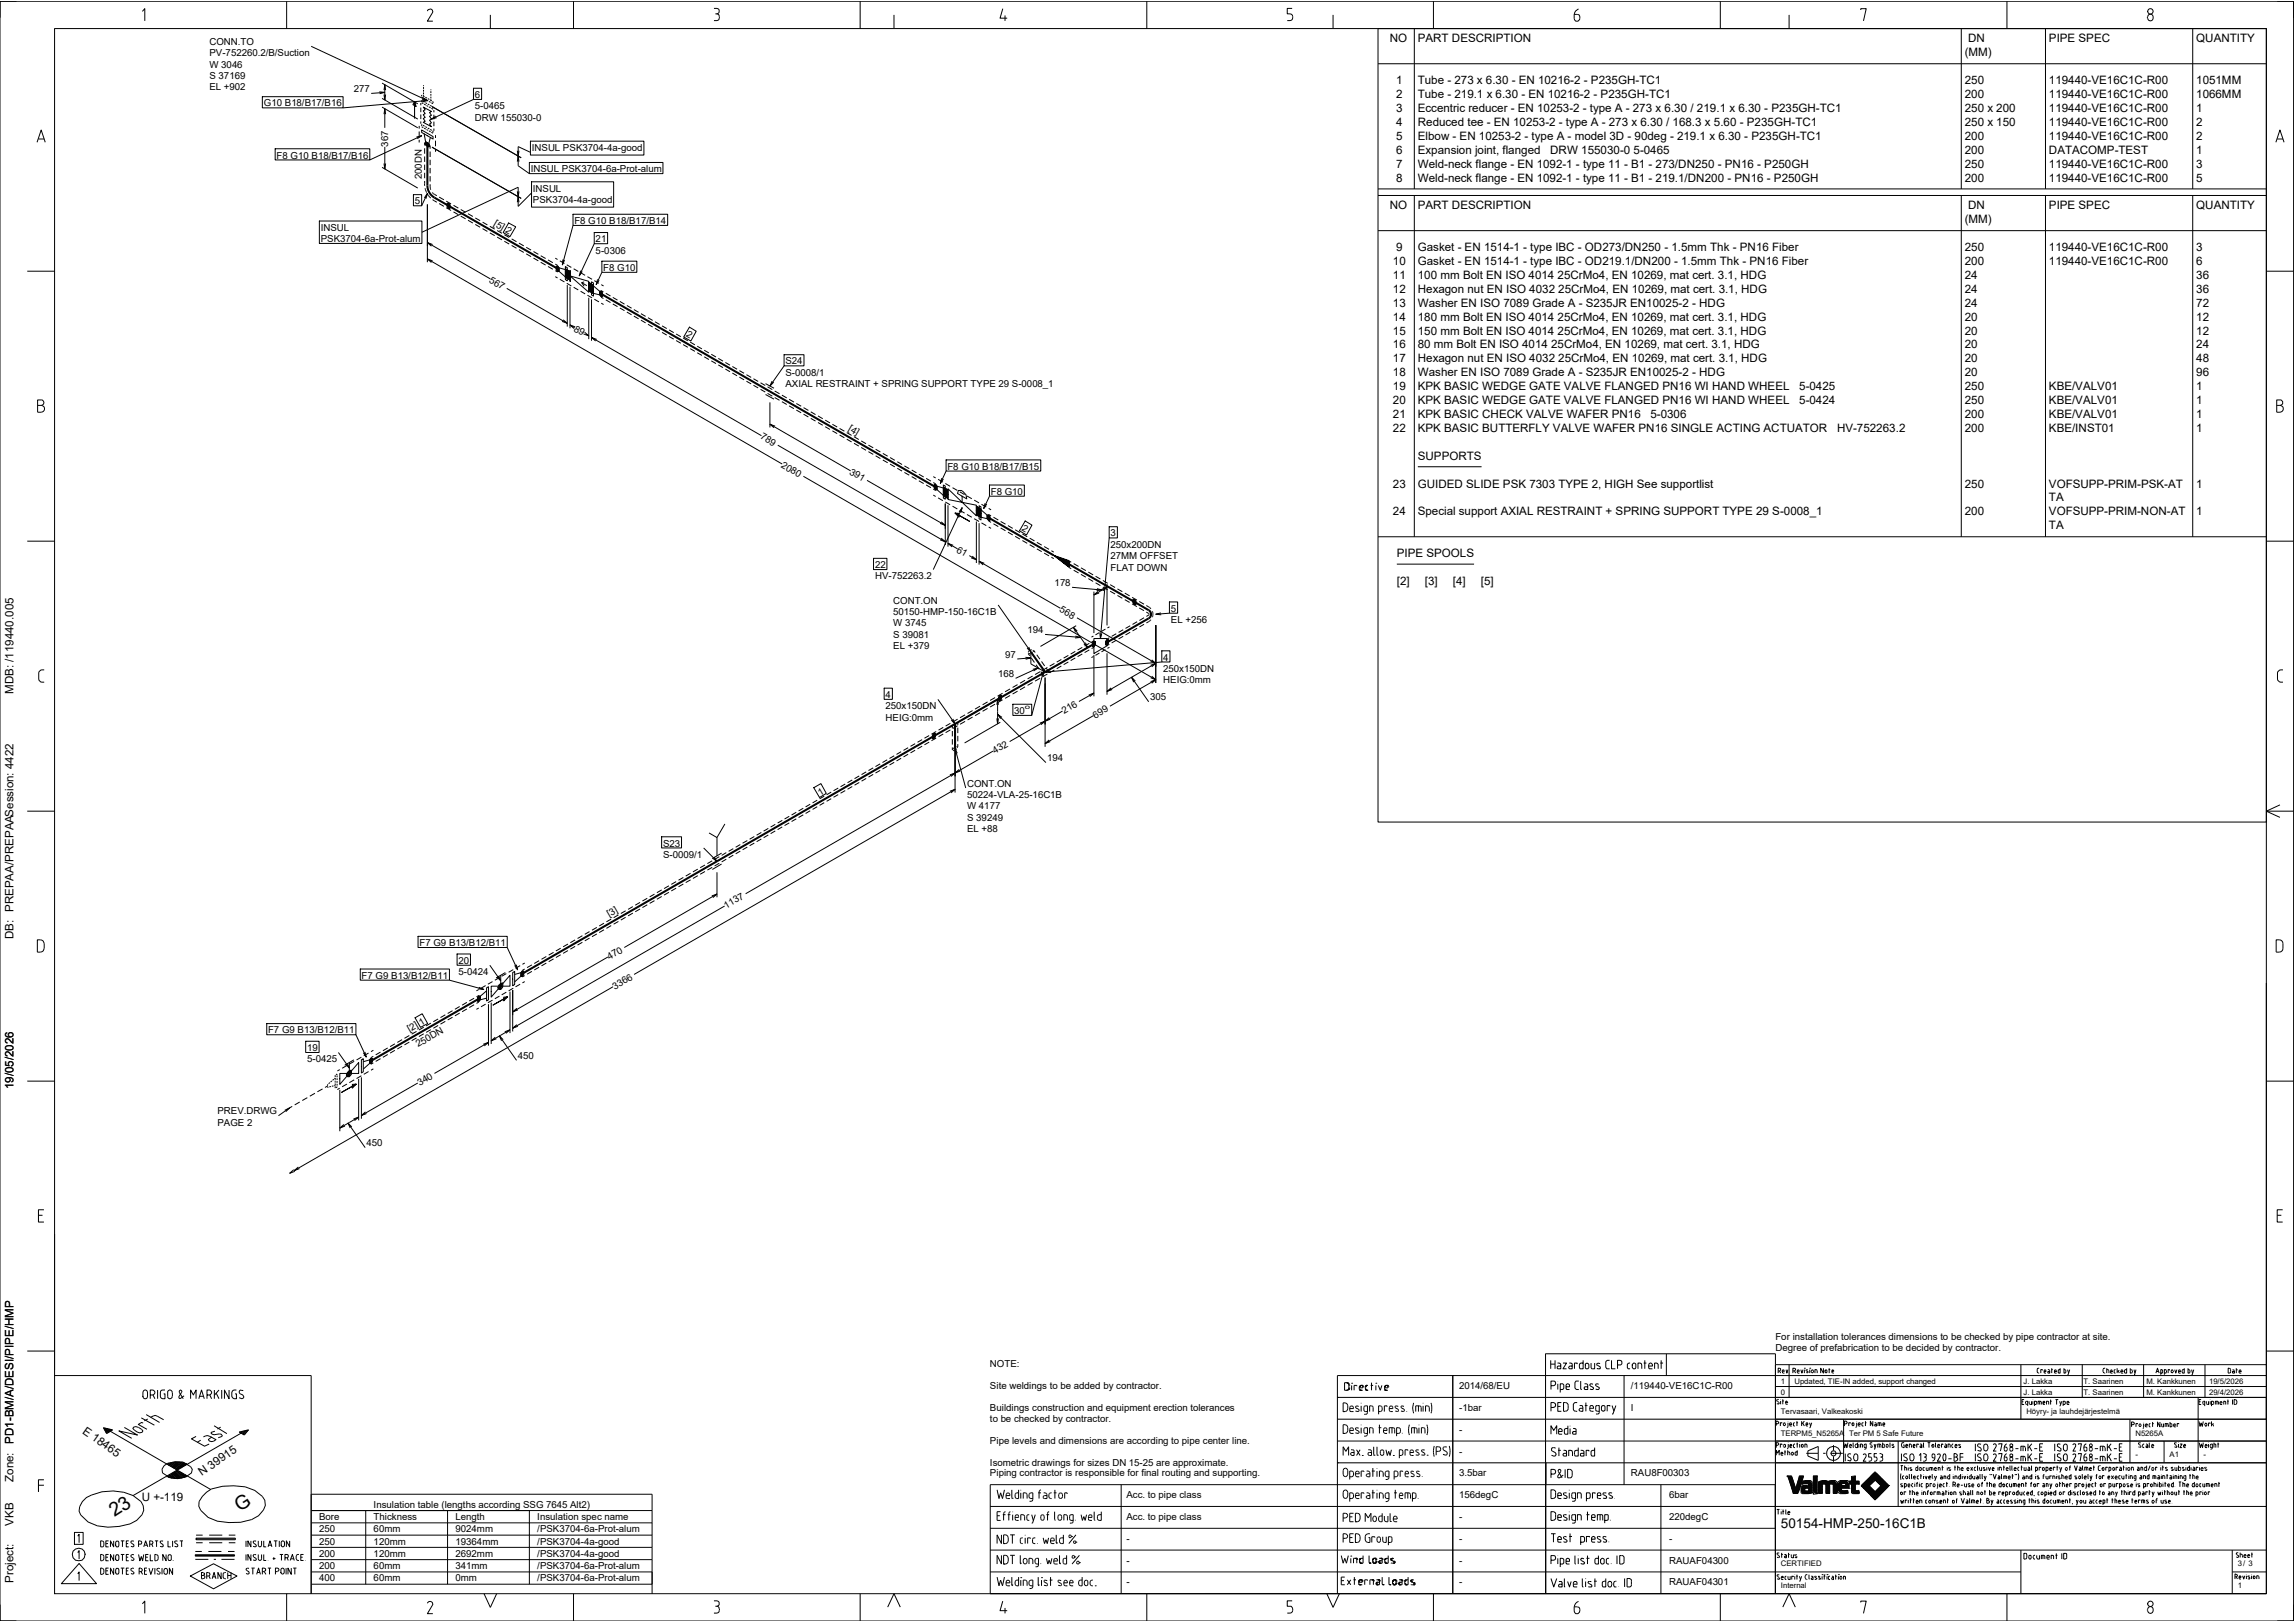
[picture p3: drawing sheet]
<svg xmlns="http://www.w3.org/2000/svg" width="841mm" height="594mm" viewBox="0 0 841 594" stroke-linecap="round" stroke-linejoin="round" font-family="sans-serif">
<defs><g id="words">
<g font-size="7.1">
<text x="42" y="556" transform="rotate(-33 42 556)">23</text>
<text x="87.9" y="554" transform="rotate(-33 87.9 554)">G</text>
</g>
<text font-size="5" x="652.6" y="560">50154-HMP-250-16C1B</text>
<g font-size="4.3">
<text x="5" y="254.2" transform="rotate(-90 5 254.2)">MDB: /119440.005</text>
<text x="5" y="344.2" transform="rotate(-90 5 344.2)">DB: PREPAA/PREPAASession: 4422</text>
<text x="5" y="399.1" transform="rotate(-90 5 399.1)">19/05/2026</text>
<text x="5" y="529" transform="rotate(-90 5 529)">PD1-BM/A/DESI/PIPE/HMP</text>
<text x="5" y="543" transform="rotate(-90 5 543)">Zone:</text>
<text x="5" y="559" transform="rotate(-90 5 559)">VKB</text>
<text x="5" y="580" transform="rotate(-90 5 580)">Project:</text>
</g>
<g font-size="4.2">
<text x="509.3" y="15.5">NO</text>
<text x="519.6" y="15.5">PART DESCRIPTION</text>
<text x="721.2" y="15.5">DN</text>
<text x="750.8" y="15.5">PIPE SPEC</text>
<text x="804.8" y="15.5">QUANTITY</text>
<text x="720" y="20.5">(MM)</text>
<text x="511.6" y="30.8">1</text>
<text x="511.6" y="35.9">2</text>
<text x="519.6" y="30.8">Tube - 273 x 6.30 - EN 10216-2 - P235GH-TC1</text>
<text x="519.6" y="35.9">Tube - 219.1 x 6.30 - EN 10216-2 - P235GH-TC1</text>
<text x="720" y="30.8">250</text>
<text x="720" y="35.9">200</text>
<text x="750.8" y="30.8">119440-VE16C1C-R00</text>
<text x="750.8" y="35.9">119440-VE16C1C-R00</text>
<text x="804.8" y="30.8">1051MM</text>
<text x="804.8" y="35.9">1066MM</text>
<text x="511.6" y="41">3</text>
<text x="519.6" y="41">Eccentric reducer - EN 10253-2 - type A - 273 x 6.30 / 219.1 x 6.30 - P235GH-TC1</text>
<text x="720" y="41">250 x 200</text>
<text x="750.8" y="41">119440-VE16C1C-R00</text>
<text x="804.8" y="41">1</text>
<text x="511.6" y="46.1">4</text>
<text x="519.6" y="46.1">Reduced tee - EN 10253-2 - type A - 273 x 6.30 / 168.3 x 5.60 - P235GH-TC1</text>
<text x="720" y="46.1">250 x 150</text>
<text x="750.8" y="46.1">119440-VE16C1C-R00</text>
<text x="804.8" y="46.1">2</text>
<text x="511.6" y="51.2">5</text>
<text x="519.6" y="51.2">Elbow - EN 10253-2 - type A - model 3D - 90deg - 219.1 x 6.30 - P235GH-TC1</text>
<text x="720" y="51.2">200</text>
<text x="750.8" y="51.2">119440-VE16C1C-R00</text>
<text x="804.8" y="51.2">2</text>
<text x="511.6" y="56.3">6</text>
<text x="519.6" y="56.3">Expansion joint, flanged</text>
<text x="568.1" y="56.3">DRW 155030-0</text>
<text x="598.6" y="56.3">5-0465</text>
<text x="720" y="56.3">200</text>
<text x="750.8" y="56.3">DATACOMP-TEST</text>
<text x="804.8" y="56.3">1</text>
<text x="511.6" y="61.4">7</text>
<text x="519.6" y="61.4">Weld-neck flange - EN 1092-1 - type 11 - B1 - 273/DN250 - PN16 - P250GH</text>
<text x="720" y="61.4">250</text>
<text x="750.8" y="61.4">119440-VE16C1C-R00</text>
<text x="804.8" y="61.4">3</text>
<text x="511.6" y="66.5">8</text>
<text x="519.6" y="66.5">Weld-neck flange - EN 1092-1 - type 11 - B1 - 219.1/DN200 - PN16 - P250GH</text>
<text x="720" y="66.5">200</text>
<text x="750.8" y="66.5">119440-VE16C1C-R00</text>
<text x="804.8" y="66.5">5</text>
<text x="509.3" y="76.7">NO</text>
<text x="519.6" y="76.7">PART DESCRIPTION</text>
<text x="721.2" y="76.7">DN</text>
<text x="750.8" y="76.7">PIPE SPEC</text>
<text x="804.8" y="76.7">QUANTITY</text>
<text x="720" y="81.7">(MM)</text>
<text x="511.6" y="92">9</text>
<text x="519.6" y="92">Gasket - EN 1514-1 - type IBC - OD273/DN250 - 1.5mm Thk - PN16 Fiber</text>
<text x="720" y="92">250</text>
<text x="750.8" y="92">119440-VE16C1C-R00</text>
<text x="804.8" y="92">3</text>
<text x="510.4" y="97.1">10</text>
<text x="519.6" y="97.1">Gasket - EN 1514-1 - type IBC - OD219.1/DN200 - 1.5mm Thk - PN16 Fiber</text>
<text x="720" y="97.1">200</text>
<text x="750.8" y="97.1">119440-VE16C1C-R00</text>
<text x="804.8" y="97.1">6</text>
<text x="510.4" y="102.2">11</text>
<text x="510.4" y="107.3">12</text>
<text x="519.6" y="102.2">100 mm Bolt EN ISO 4014</text>
<text x="519.6" y="107.3">Hexagon nut EN ISO 4032</text>
<text x="570.8" y="102.2">25CrMo4, EN 10269, mat cert. 3.1, HDG</text>
<text x="571" y="107.3">25CrMo4, EN 10269, mat cert. 3.1, HDG</text>
<text x="720" y="102.2">24</text>
<text x="720" y="107.3">24</text>
<text x="804.8" y="102.2">36</text>
<text x="804.8" y="107.3">36</text>
<text x="510.4" y="112.4">13</text>
<text x="519.6" y="112.4">Washer EN ISO 7089 Grade A - S235JR EN10025-2 - HDG</text>
<text x="720" y="112.4">24</text>
<text x="804.8" y="112.4">72</text>
<text x="510.4" y="117.5">14</text>
<text x="519.6" y="117.5">180 mm Bolt EN ISO 4014</text>
<text x="570.8" y="117.5">25CrMo4, EN 10269, mat cert. 3.1, HDG</text>
<text x="720" y="117.5">20</text>
<text x="804.8" y="117.5">12</text>
<text x="510.4" y="122.6">15</text>
<text x="519.6" y="122.6">150 mm Bolt EN ISO 4014</text>
<text x="570.8" y="122.6">25CrMo4, EN 10269, mat cert. 3.1, HDG</text>
<text x="720" y="122.6">20</text>
<text x="804.8" y="122.6">12</text>
<text x="510.4" y="127.7">16</text>
<text x="519.6" y="127.7">80 mm Bolt EN ISO 4014</text>
<text x="568.4" y="127.7">25CrMo4, EN 10269, mat cert. 3.1, HDG</text>
<text x="720" y="127.7">20</text>
<text x="804.8" y="127.7">24</text>
<text x="510.4" y="132.8">17</text>
<text x="510.4" y="137.9">18</text>
<text x="519.6" y="132.8">Hexagon nut EN ISO 4032</text>
<text x="519.6" y="137.9">Washer EN ISO 7089 Grade A - S235JR EN10025-2 - HDG</text>
<text x="571" y="132.8">25CrMo4, EN 10269, mat cert. 3.1, HDG</text>
<text x="720" y="132.8">20</text>
<text x="720" y="137.9">20</text>
<text x="804.8" y="132.8">48</text>
<text x="804.8" y="137.9">96</text>
<text x="510.4" y="143">19</text>
<text x="519.6" y="143">KPK BASIC WEDGE GATE VALVE FLANGED PN16 WI HAND WHEEL</text>
<text x="659.3" y="143">5-0425</text>
<text x="720" y="143">250</text>
<text x="750.8" y="143">KBE/VALV01</text>
<text x="804.8" y="143">1</text>
<text x="510.4" y="148.1">20</text>
<text x="519.6" y="148.1">KPK BASIC WEDGE GATE VALVE FLANGED PN16 WI HAND WHEEL</text>
<text x="659.3" y="148.1">5-0424</text>
<text x="720" y="148.1">250</text>
<text x="750.8" y="148.1">KBE/VALV01</text>
<text x="804.8" y="148.1">1</text>
<text x="510.4" y="153.2">21</text>
<text x="519.6" y="153.2">KPK BASIC CHECK VALVE WAFER PN16</text>
<text x="604.8" y="153.2">5-0306</text>
<text x="720" y="153.2">200</text>
<text x="750.8" y="153.2">KBE/VALV01</text>
<text x="804.8" y="153.2">1</text>
<text x="510.4" y="158.3">22</text>
<text x="519.6" y="158.3">KPK BASIC BUTTERFLY VALVE WAFER PN16 SINGLE ACTING ACTUATOR</text>
<text x="673.2" y="158.3">HV-752263.2</text>
<text x="720" y="158.3">200</text>
<text x="750.8" y="158.3">KBE/INST01</text>
<text x="804.8" y="158.3">1</text>
<text x="519.6" y="168.5">SUPPORTS</text>
<text x="510.4" y="178.7">23</text>
<text x="519.6" y="178.7">GUIDED SLIDE PSK 7303 TYPE 2, HIGH See supportlist</text>
<text x="720" y="178.7">250</text>
<text x="750.8" y="178.7">VOFSUPP-PRIM-PSK-AT</text>
<text x="804.8" y="178.7">1</text>
<text x="750.8" y="183.7">TA</text>
<text x="510.4" y="188.9">24</text>
<text x="519.6" y="188.9">Special support AXIAL RESTRAINT + SPRING SUPPORT TYPE 29 S-0008_1</text>
<text x="720" y="188.9">200</text>
<text x="750.8" y="188.9">VOFSUPP-PRIM-NON-AT</text>
<text x="804.8" y="188.9">1</text>
<text x="750.8" y="193.9">TA</text>
<text x="511.9" y="204.2">PIPE SPOOLS</text>
<text x="511.9" y="214.4">[2]</text>
<text x="522.1" y="214.4">[3]</text>
<text x="532.4" y="214.4">[4]</text>
<text x="542.7" y="214.4">[5]</text>
<text x="30" y="525" transform="rotate(35 30 525)">E 18465</text>
<text x="74" y="541" transform="rotate(-35 74 541)">N 39915</text>
<text x="52" y="550">U +-119</text>
</g>
<g font-size="3.5">
<text x="76.7" y="16.4">CONN.TO</text>
<text x="76.7" y="20.6">PV-752260.2/B/Suction</text>
<text x="76.7" y="24.8">W 3046</text>
<text x="76.7" y="28.9">S 37169</text>
<text x="76.7" y="33.1">EL +902</text>
<text x="129.6" y="33.7">277</text>
<text x="174" y="35.9">6</text>
<text x="96.7" y="39">G10 B18/B17/B16</text>
<text x="174" y="40.1">5-0465</text>
<text x="174" y="44.2">DRW 155030-0</text>
<text x="142.3" y="53.8" transform="rotate(-90 142.3 53.8)">367</text>
<text x="101.4" y="58.1">F8 G10 B18/B17/B16</text>
<text x="194.9" y="55.3">INSUL PSK3704-4a-good</text>
<text x="154.6" y="65.7" transform="rotate(-90 154.6 65.7)">200DN</text>
<text x="194.5" y="63.1">INSUL PSK3704-6a-Prot-alum</text>
<text x="195.3" y="70.2">INSUL</text>
<text x="152" y="74.9">5</text>
<text x="195.3" y="74.4">PSK3704-4a-good</text>
<text x="180.7" y="82.6" transform="rotate(30 180.7 82.6)">[5] 2</text>
<text x="210.5" y="82.1">F8 G10 B18/B17/B14</text>
<text x="117.5" y="84.6">INSUL</text>
<text x="117.5" y="88.7">PSK3704-6a-Prot-alum</text>
<text x="218.3" y="88.8">21</text>
<text x="218.3" y="92.9">5-0306</text>
<text x="221.1" y="99.3">F8 G10</text>
<text x="179" y="103.3" transform="rotate(30 179 103.3)">567</text>
<text x="210" y="121.2" transform="rotate(30 210 121.2)">89</text>
<text x="251.2" y="123.3" transform="rotate(30 251.2 123.3)">2</text>
<text x="287.8" y="133.5">S24</text>
<text x="287.8" y="137.7">S-0008/1</text>
<text x="287.8" y="141.9">AXIAL RESTRAINT + SPRING SUPPORT TYPE 29 S-0008_1</text>
<text x="278.4" y="160.7" transform="rotate(30 278.4 160.7)">789</text>
<text x="310.7" y="157.7" transform="rotate(30 310.7 157.7)">[4]</text>
<text x="286" y="171.1" transform="rotate(30 286 171.1)">2080</text>
<text x="311.1" y="173.6" transform="rotate(30 311.1 173.6)">391</text>
<text x="347.2" y="172.1">F8 G10 B18/B17/B15</text>
<text x="363.1" y="181.3">F8 G10</text>
<text x="374.2" y="194.3" transform="rotate(30 374.2 194.3)">2</text>
<text x="406.9" y="196.6">3</text>
<text x="350.3" y="202.2" transform="rotate(30 350.3 202.2)">61</text>
<text x="406.9" y="200.8">250x200DN</text>
<text x="320.6" y="208.2">22</text>
<text x="406.9" y="204.9">27MM OFFSET</text>
<text x="406.9" y="209.1">FLAT DOWN</text>
<text x="320.6" y="212.3">HV-752263.2</text>
<text x="386.5" y="214.7">178</text>
<text x="327.3" y="221.2">CONT.ON</text>
<text x="327.3" y="225.3">50150-HMP-150-16C1B</text>
<text x="388" y="224" transform="rotate(30 388 224)">568</text>
<text x="429" y="224.2">5</text>
<text x="327.3" y="229.5">W 3745</text>
<text x="327.3" y="233.7">S 39081</text>
<text x="376.6" y="232">194</text>
<text x="429" y="228.3">EL +256</text>
<text x="327.3" y="237.8">EL +379</text>
<text x="368.3" y="241">97</text>
<text x="426.2" y="242">4</text>
<text x="365.8" y="248.1">168</text>
<text x="426.2" y="246.2">250x150DN</text>
<text x="426.2" y="250.4">HEIG:0mm</text>
<text x="324.5" y="255.8">4</text>
<text x="421.4" y="256.7">305</text>
<text x="324.5" y="259.9">250x150DN</text>
<text x="371.7" y="261.6">30</text>
<text x="390" y="261.6" transform="rotate(-30 390 261.6)">216</text>
<text x="401.3" y="263.3" transform="rotate(-30 401.3 263.3)">699</text>
<text x="324.5" y="264.1">HEIG:0mm</text>
<text x="364.5" y="276.3" transform="rotate(-30 364.5 276.3)">432</text>
<text x="383.8" y="278.9">194</text>
<text x="300.5" y="291.5" transform="rotate(-30 300.5 291.5)">1</text>
<text x="354.4" y="288.2">CONT.ON</text>
<text x="354.4" y="292.4">50224-VLA-25-16C1B</text>
<text x="354.4" y="296.6">W 4177</text>
<text x="354.4" y="300.7">S 39249</text>
<text x="354.4" y="304.9">EL +88</text>
<text x="243" y="310.2">S23</text>
<text x="243" y="314.4">S-0009/1</text>
<text x="266.1" y="333" transform="rotate(-30 266.1 333)">1137</text>
<text x="223.3" y="336.1" transform="rotate(-30 223.3 336.1)">[3]</text>
<text x="153.7" y="346.7">F7 G9 B13/B12/B11</text>
<text x="168" y="353.2">20</text>
<text x="223.4" y="351.7" transform="rotate(-30 223.4 351.7)">470</text>
<text x="132.5" y="358.7">F7 G9 B13/B12/B11</text>
<text x="168" y="357.3">5-0424</text>
<text x="225.3" y="362.6" transform="rotate(-30 225.3 362.6)">3366</text>
<text x="98.2" y="378.6">F7 G9 B13/B12/B11</text>
<text x="150.1" y="378.3" transform="rotate(-30 150.1 378.3)">[2] 1</text>
<text x="153.2" y="383.8" transform="rotate(-30 153.2 383.8)">250DN</text>
<text x="112.5" y="385.1">19</text>
<text x="112.5" y="389.3">5-0425</text>
<text x="189.8" y="388">450</text>
<text x="153.8" y="397.9" transform="rotate(-30 153.8 397.9)">340</text>
<text x="79.7" y="408.3">PREV.DRWG</text>
<text x="79.7" y="412.5">PAGE 2</text>
<text x="134.3" y="420">450</text>
<text x="650.6" y="491.1">For installation tolerances dimensions to be checked by pipe contractor at site.</text>
<text x="650.6" y="495.1">Degree of prefabrication to be decided by contractor.</text>
<text x="362.8" y="501">NOTE:</text>
<text x="362.8" y="509">Site weldings to be added by contractor.</text>
<text x="534.7" y="509">2014/68/EU</text>
<text x="597.6" y="509">/119440-VE16C1C-R00</text>
<text x="362.8" y="517">Buildings construction and equipment erection tolerances</text>
<text x="362.8" y="521">to be checked by contractor.</text>
<text x="534.7" y="517">-1bar</text>
<text x="597.6" y="517">I</text>
<text x="534.7" y="525">-</text>
<text x="362.8" y="529">Pipe levels and dimensions are according to pipe center line.</text>
<text x="534.7" y="533">-</text>
<text x="362.8" y="537">Isometric drawings for sizes DN 15-25 are approximate.</text>
<text x="362.8" y="541">Piping contractor is responsible for final routing and supporting.</text>
<text x="534.7" y="541">3.5bar</text>
<text x="597.6" y="541">RAU8F00303</text>
<text x="412.7" y="549">Acc. to pipe class</text>
<text x="534.7" y="549">156degC</text>
<text x="611.6" y="549">6bar</text>
<text x="116.9" y="557">Bore</text>
<text x="136.9" y="552.5">Insulation table (lengths according SSG 7645 Alt2)</text>
<text x="136.9" y="557">Thickness</text>
<text x="166.9" y="557">Length</text>
<text x="196.9" y="557">Insulation spec name</text>
<text x="412.7" y="557">Acc. to pipe class</text>
<text x="534.7" y="557">-</text>
<text x="611.6" y="557">220degC</text>
<text x="116.9" y="561.5">250</text>
<text x="136.9" y="561.5">60mm</text>
<text x="166.9" y="561.5">9024mm</text>
<text x="196.9" y="561.5">/PSK3704-6a-Prot-alum</text>
<text x="116.9" y="566">250</text>
<text x="136.9" y="566">120mm</text>
<text x="166.9" y="566">19364mm</text>
<text x="196.9" y="566">/PSK3704-4a-good</text>
<text x="412.7" y="565">-</text>
<text x="534.7" y="565">-</text>
<text x="611.6" y="565">-</text>
<text x="116.9" y="570.5">200</text>
<text x="116.9" y="575">200</text>
<text x="136.9" y="570.5">120mm</text>
<text x="136.9" y="575">60mm</text>
<text x="166.9" y="570.5">2692mm</text>
<text x="166.9" y="575">341mm</text>
<text x="196.9" y="570.5">/PSK3704-4a-good</text>
<text x="196.9" y="575">/PSK3704-6a-Prot-alum</text>
<text x="412.7" y="573">-</text>
<text x="534.7" y="573">-</text>
<text x="611.6" y="573">RAUAF04300</text>
<text x="116.9" y="579.5">400</text>
<text x="136.9" y="579.5">60mm</text>
<text x="166.9" y="579.5">0mm</text>
<text x="196.9" y="579.5">/PSK3704-6a-Prot-alum</text>
<text x="412.7" y="581">-</text>
<text x="534.7" y="581">-</text>
<text x="611.6" y="581">RAUAF04301</text>
</g>
<g font-size="2.8">
<text x="652.6" y="507.1">1</text>
<text x="657.6" y="507.1">Updated, TIE-IN added, support changed</text>
<text x="741.6" y="507.1">J. Lakka</text>
<text x="763.5" y="507.1">T. Saarinen</text>
<text x="786.5" y="507.1">M. Kankkunen</text>
<text x="809.5" y="507.1">19/5/2026</text>
<text x="652.6" y="511">0</text>
<text x="741.6" y="511">J. Lakka</text>
<text x="763.5" y="511">T. Saarinen</text>
<text x="786.5" y="511">M. Kankkunen</text>
<text x="809.5" y="511">29/4/2026</text>
<text x="652.6" y="518">Tervasaari, Valkeakoski</text>
<text x="742.6" y="518">Höyry- ja lauhdejärjestelmä</text>
<text x="652.6" y="526">TERPM5_N5265A</text>
<text x="677.6" y="526">Ter PM 5 Safe Future</text>
<text x="782.5" y="526">N5265A</text>
<text x="782.5" y="534">-</text>
<text x="795" y="534">A1</text>
<text x="807.5" y="534">-</text>
<text x="652.6" y="574">CERTIFIED</text>
<text x="820" y="574">3/ 3</text>
<text x="652.6" y="582">Internal</text>
<text x="820" y="582">1</text>
</g>
<text font-size="2.3" x="375.6" y="260">o</text>
</g></defs>
<g fill="none" stroke="#000" stroke-width=".37">
<path d="M0 .5h840.5v593.5h-840.5zM6 .5h-6v6M20 10.5h810.5v573.5h-810.5zM52.2 4.2l.9-1v4.5M105 .5v10M114 17l42.6 19.8M157.6 3.4l-.8 .3-.2 .4M157.6 3.3a.96 .96 0 0 1 .8 1.5l-1.8 3h2M179.7 5.5v5M210.2 .5v10M261.6 3.1h1a1.03 1.03 0 0 1 .9 1.2 1.03 1.03 0 0 1-1.4 .8M262.6 5.1a.82 .82 0 0 1 .9 1"/>
<path d="M263.5 6.6a.82 .82 0 0 1-.9 1h-1M263.6 6.1v.5M315.2 .5v10M327.6 5.5v5M367.5 3.2l-1 3.5h2.6M368.3 5.7v2M420.2 .5v10M473.5 3.1h-1.8v2h1a1.26 1.26 0 0 1 1 1.2 1.26 1.26 0 0 1-1 1.3h-1M488.5 5.5v5M505 10.5h325.5v290.7h-325.5zM505 10.5h325.5M518.3 10.5v58.7"/>
<path d="M525.3 .5v10M576.9 5.3v1.5a1.08 1.08 0 0 0 1.3 .9 1.08 1.08 0 0 0 .7-1.4 .84 .84 0 0 0-.9-1M576.9 5.3h1M578.4 3.3a2.45 2.45 0 0 0-1.5 2.1M630.4 .5v10M655.6 5.5v5M681.9 3.7v-.5h2l-1 4.5M718.7 10.5v58.7M735.4 .5v10M749.6 10.5v58.7M786.9 6.2v.5M787 6.2a1.1 1.1 0 0 1 1.6-.9 1.1 1.1 0 0 1 .3 1.8 .99 .99 0 0 1-1.1 .5 .99 .99 0 0 1-.8-.9"/>
<path d="M803.5 10.5v58.7M834.5 .5h6v6M96.1 35.4h29.6v4.1h-29.6zM139 33.6l2 .2-1.9 .5M140 39.2l13.1 7.6M140 36l13.1 7.6M140 30.4l13.1 7.6M140.7 34.6l.3 2 .3-2M140.7 33l.3-2 .3 2M141 31v5.6M141 39.8v7M141 33.8l-5 .4"/>
<path d="M151.9 37.1l.6 1.9-1.2-.6 .6-1.3v6.1zM154.2 37.7v.9M154.2 39.4v1.7M154.5 37.7l.6 .3M154.5 35.6l.6 .4M154.6 36.6l2 .2-1.9 .5M154.7 34.9l-.2-.1v.5M154.7 36.9l-.2-.1v.5M155 37.1l.6 .4M155 35.1l.6 .4M155 35.7l1.6 1.1-1.9-.5M155.1 39.2l3 1.6-.7 .4 .7 1-.7 .4 .7 1-.7 .4 .7 1-.7 .4 .7 1-3-1.6 .7-.4-.7-1 .7-.4-.7-1 .7-.4-.7-1 .7-.4z"/>
<path d="M155.2 31.2v.4M155.2 31.9v.7M155.2 32.9v.7M155.2 33.9v.7M155.2 34.9v.3M155.4 38.1l.6 .4M155.4 36.2l.6 .3M155.9 37.6l.6 .4M155.9 35.6l.6 .4M156.3 38.7l.6 .3M156.3 36.7l.3 .1M156.6 36.8l-30.9 2.7"/>
<path d="M156.6 36.8l.3 .2M156.8 38.1l.5 .4M156.8 36.1l.5 .4M157.2 39.2l.6 .3M157.2 37.2l.6 .3M157.6 38.6l.6 .4M157.6 36.6l.6 .4M157.9 32.7v.4M157.9 33.4v.7M157.9 34.4v.7M157.9 35.4v.7M157.9 36.4v.3"/>
<path d="M158.1 39.7l.6 .3M158.1 37.7l.6 .3M158.3 39l32.7 18.8M158.5 37.1l.2 .6M158.5 39.1l.2 .6M173.5 32.3h3v4.1h-3zM173.5 36.4l-15.4 7.2M505 23.4h325.5M13.6 52.1l1.5-4.5 1.5 4.5M14.1 50.9h2.1M100.8 54.5h34.7v4.1h-34.7zM140.7 59.9l.3 2 .3-2"/>
<path d="M140.7 41.8l.3-2 .3 2M141 53.8v8.1M152.6 50.2l1.9-.5-1.6 1.1M153.6 46.1v1.1M153.6 48.2v2M153.6 51.2v1M154.2 42v1.6M154.2 44.5v.8M154.5 47.6l4.2 2.4v.9l-4.2-2.4zM154.5 49.7l-19 8.9M154.5 46.4l.6 .4M154.7 45.7l-.2-.1v.5"/>
<path d="M155 45.9l.6 .4M155.4 48.9l.7 3.7 .9 .5 .7-2.8M155.4 46.9l.6 .4M155.6 52.3v1M155.6 54.3v2M155.6 57.3v2M155.7 52.4l.4-.4 1 .6 .4 .8-.4 .4-1-.6zM155.9 46.4l.6 .3M156.3 47.5l.6 .3M156.8 46.9l.5 .4M157.2 48l.6 .3M157.6 53.5v1"/>
<path d="M157.6 55.5v2M157.6 58.5v2M157.6 47.4l.6 .4M158.1 48.5l.6 .3M158.3 53.9l32.7 18.8M158.5 47.9l.2 .6M159 40.3v.9M159 42v1.7M159 44.5v1.8M159 47.1v.8M159.6 49.5v1.1M159.6 51.6v2"/>
<path d="M159.6 54.6v1M159.7 42.5l-1.6 1.1 1.9-.5M189.6 59.2l.3-2 .3 2M189.6 55.2l.3 2 .3-2M194 59.5h48.9v4.1h-48.9zM194.4 51.7h41.6v5.1h-41.6zM194.4 55.8l-4.5-2.1v7l4.1 2.9M834 52.1l1.5-4.5 1.5 4.5M834.5 50.9h2.1M140 61.3l13.1 7.6M151.5 71.3h3v4.1h-3zM155.5 72.5l1.1-1.6-.5 1.9"/>
<path d="M155.6 67.3v.9M155.6 60.3v2M155.6 63.3v2M155.6 66.3v1M155.8 69l.6 1.6M156.6 70.9l-2.1 4.5M156.6 74.9v21.2M156.8 71.3l1 1.3M157.6 61.5v2M157.6 64.5v2M157.6 67.5v1M157.6 68.5l.2 1.1"/>
<path d="M158.4 70.5l1.7 1.2M158.5 73.1l1.6 1M160.9 72.2l1.8 1M160.9 74.6l1.8 1M163.5 76.1l1.8 1M163.5 73.7l1.8 1M163.9 74.5l.5-.1 .5 .7v1.2l-.5 .1-.5-.7zM166.2 75.2l1.8 1.1M166.2 77.6l1.8 1.1M168.8 79.2l1.8 1M168.8 76.8l1.8 1M171.5 78.3l1.8 1"/>
<path d="M174.2 79.9l1.7 1M189.6 74.1l.3-2 .3 2M189.6 70.1l.3 2 .3-2M194.8 66.6h30.1v9.3h-30.1zM194.8 70.7l-4.9 4.9v-7l-35.3 16.5M210 78.5h34.7v4.1h-34.7zM505 69.2h325.5M505 71.6h325.5M518.3 71.6v125.1M718.7 71.6v125.1M749.6 71.6v125.1M803.5 71.6v125.1"/>
<path d="M10 99.4h10M117 81h37.6v8.2h-37.6zM156.6 88.9l23.1 13.3M156.6 94.9l130 75.1M158.5 89.6l-1.9-.7 1.5 1.3M158.5 95.6l-1.9-.7 1.5 1.3M171.5 80.7l1.8 1M174.2 82.2l1.7 1.1M176.8 83.8l1.8 1M176.8 81.4l1.8 1M179.5 82.9l1.8 1.1M179.5 85.3l1.8 1"/>
<path d="M182.2 84.5l1.8 1M182.2 86.9l1.8 1M184.8 86l1.8 1M184.8 88.4l1.8 1M186.4 81.7l2.6 1.4-2.1 3.6-2.5-1.5zM187.5 87.5l1.8 1.1M187.5 89.9l1.8 1.1M190.2 89.1l1.7 1M190.2 91.5l1.7 1M192.8 93l1.8 1M192.8 90.6l1.8 1M195.5 92.2l1.8 1"/>
<path d="M195.5 94.6l1.8 1M198.1 93.7l1.8 1M198.1 96.1l1.8 1M200.8 95.2l1.8 1.1M200.8 97.6l1.8 1.1M203.5 94.6l.8 .5M203.5 96.8l.9 .5M203.5 99.2l.9 .5M203.9 97.6l.5-.1 .5 .7v1.2l-.5 .1-.5-.7zM205.2 95.6l1.6 .9M206.3 95.1l-.2 2 .8-1.8M207.2 98.5l1.7 1v3.2l-1.7-1z"/>
<path d="M207.2 98.5l1.7 1.2-1.7-.6 1.7 1.4-1.7-.6 1.7 1.4-1.7-.6 1.7 1.4-1.7-.6 1.7 1-1.7-1.4 1.7 .6-1.7-1.4 1.7 .6-1.7-1.4 1.7 .6-1.7-1.4 1.7 .8M207.2 97.7l.7 .4v4.8l-.7-.4zM207.2 98.8l-2.8-.8v1l2.8 2.5M207.7 97l1.7 1M208.9 99.1v2l6.9 2v4l-6.9-6v2zM210 82.6l-3.9 14.5M210.2 98.5l1.7 1M212.8 99.9l1.6 1M212.8 99.2l-.5 1.9 1.1-1.6M217.8 85.2h4.9v4.1h-4.9zM217.8 89.3l-5.5 11.8M220.6 95.7h12.8v4.1h-12.8z"/>
<path d="M220.6 99.8l-2.1 4.5M505 84.5h325.5M830.5 99.4h10M185.7 105.7l22.2 12.8M203.5 101.4l.8 .5M205.2 102.4l1.6 .9M206.4 117.2l1.5 1.3-1.9-.7M207.7 103.8l1.7 1M207.9 104.5v15.2M208.9 105.1v15.2M208.9 119.1l1.7 1M210.2 105.3l1.7 .9"/>
<path d="M210.8 119.8l-1.9-.7 1.5 1.3M212.8 106.7l1.6 1M213.2 103.6l1.9 1.1M214.1 103.3l-.9 .3 .9 1.3M215.3 101.4l1.7 1M215.3 108.2l1.7 1M215.8 103.5l1.7 1v3.2l-1.7-1zM215.8 103.5l1.7 1.2-1.7-.6 1.7 1.4-1.7-.6 1.7 1.4-1.7-.6 1.7 1.4-1.7-.6 1.7 1-1.7-1.4 1.7 .6-1.7-1.4 1.7 .6-1.7-1.4 1.7 .6-1.7-1.4 1.7 .8M215.8 109.1v15.2M216.8 103.3l.7 .4v4.8l-.7-.4zM216.8 109.7v15.2M217.5 104.8l2.8 2.4v1l-2.8-.7"/>
<path d="M217.8 102.8l1.7 1M217.8 109.6l1.7 1M219 102.4l-.5 1.9 1.1-1.6M219.8 106.8l.5-.1 .5 .7v1.2l-.5 .1-.5-.7zM220.3 106.5l.8 .5M220.3 108.9l.8 .5M220.3 104.3l.9 .5M220.3 111.1l.9 .5M222 107.5l1.7 1M222 109.9l1.7 1M224.6 109l1.7 1M224.6 111.4l1.7 1"/>
<path d="M227.2 110.5l1.6 1M227.2 112.9l1.6 .9M229.7 111.9l1.7 1M229.7 114.3l1.7 1M232.3 115.8l1.7 1M232.3 113.4l1.7 1.1M234.9 114.9l1.7 1M234.9 117.3l1.7 1M237.4 116.4l1.8 1M237.4 118.8l1.8 1M240 117.9l1.7 1M242.6 119.4l1.7 1"/>
<path d="M252.6 119.9l2.5 1.5-1.9 3.6-2.7-1.5zM214.3 121.8l1.5 1.3-1.9-.7M215 122.6l.8 .5M216.8 123.7l62.2 36M218.7 124.4l-1.9-.7 1.5 1.3M240 120.3l1.7 1M242.6 121.8l1.7 1M245.2 120.9l1.7 1M245.2 123.3l1.7 1M247.8 122.4l1.7 1M247.8 124.8l1.7 1M250.3 123.9l1.8 1"/>
<path d="M250.3 126.3l1.8 1M252.9 125.3l1.7 1.1M252.9 127.8l1.7 1M255.5 126.9l1.7 1M255.5 129.3l1.7 .9M258.1 130.7l1.7 1M258.1 128.3l1.7 1M260.7 129.8l1.7 1M260.7 132.2l1.7 1M263.2 133.7l1.7 1M263.2 131.3l1.7 1M265.8 132.8l1.7 1"/>
<path d="M265.8 135.2l1.7 1M268.4 136.7l1.7 1M268.4 134.3l1.7 1M270.9 138.2l1.8 1M270.9 135.8l1.8 1M273.5 137.3l1.8 1M273.5 139.7l1.8 1M276.1 138.8l1.7 1M282.9 139.6l-.8 1.9 1.4-1.4M287.3 130h7.3v4.1h-7.3zM287.3 134.1l-5.2 7.4M13.8 146.6h1.3a1 1 0 0 1 1 1 1 1 0 0 1-1 .9 1.25 1.25 0 0 1 1.2 1.3 1.25 1.25 0 0 1-1.2 1.3h-1.3z"/>
<path d="M13.8 148.5h1.3M276.1 141.2l1.7 1M278.7 140.3l1.7 1M278.7 142.7l1.7 1M280.5 140.6l3.1 1.7M280.5 144.6l3.1 1.6M281.3 141.7l1.7 1.1M281.3 144.2l1.7 1M282.1 155.5l29.6 17M282.1 147.4v9.2M283.9 143.3l1.8 1M283.9 145.7l1.8 1"/>
<path d="M284 156.1l-1.9-.6 1.5 1.2M286.5 147.2l1.8 1M286.5 144.8l1.8 1M289.2 148.7l1.7 1.1M289.2 146.3l1.7 1M291.8 147.9l1.8 1M291.8 150.3l1.8 1M294.5 149.4l1.7 1M294.5 151.8l1.7 1M297.1 150.9l1.7 1M297.1 153.3l1.7 1M299.7 152.4l1.8 1"/>
<path d="M299.7 154.8l1.8 1M302.4 153.9l1.7 1.1M302.4 156.4l1.7 1M305 155.5l1.8 1M305 157.9l1.8 1M307.7 157l1.7 1M307.7 159.4l1.7 1M310.3 158.5l1.8 1M834.3 146.6h1.2a1 1 0 0 1 1 1 1 1 0 0 1-1 .9 1.25 1.25 0 0 1 1.2 1.3 1.25 1.25 0 0 1-1.2 1.3h-1.2zM834.3 148.5h1.2M285 163.1l61.4 35.4M294.4 174.5l129.1 74.6-16.8 9.7"/>
<path d="M310.3 160.9l1.8 1.1M312.9 160l1.8 1.1M312.9 162.4l1.8 1.1M315.6 161.6l1.8 1M315.6 164l1.8 1M317.7 176l28.7 16.5M318.2 163.1l1.8 1M318.2 165.5l1.8 1M320.9 164.6l1.7 1M320.9 167l1.7 1M323.5 166.1l1.8 1.1M323.5 168.6l1.8 1"/>
<path d="M326.2 167.7l1.7 1M326.2 170.1l1.7 1M328.8 169.2l1.8 1M328.8 171.6l1.8 1M331.4 170.7l1.8 1M331.4 173.1l1.8 1M334.1 172.2l1.7 1.1M334.1 174.6l1.7 1.1M336.7 173.8l1.8 1M336.7 176.2l1.8 1M339.4 175.3l1.7 1M339.4 177.7l1.7 1"/>
<path d="M342 174.6l.9 .6M342 176.8l.9 .5M342 179.2l.9 .5M342.4 177.6l.5-.1 .5 .7v1.2l-.5 .1-.5-.7zM343.8 175.6l1.7 1.1M345.1 175.2l-.5 1.9 1.1-1.6M345.7 178.5l1.7 1v3.2l-1.7-1zM345.7 178.5l1.7 1.2-1.7-.6 1.7 1.4-1.7-.6 1.7 1.4-1.7-.6 1.7 1.4-1.7-.6 1.7 1-1.7-1.4 1.7 .6-1.7-1.4 1.7 .6-1.7-1.4 1.7 .6-1.7-1.4 1.7 .8M345.7 177.7l.7 .4v4.8l-.7-.4zM345.7 178.8l-2.8-.8v1l2.8 2.5M346.4 177.2l1.8 1M346.7 168.5h34.7v4.1h-34.7z"/>
<path d="M346.7 172.6l-2.1 4.5M347.4 179.1l10.4 9.9v-3.9l-10.4-2.1zM349.1 178.7l1.7 1M362.6 177.7h12.8v4.1h-12.8zM519.6 171h23.3M10 198.3h10M342 181.4l.9 .5M343.8 182.4l1.7 1.1M344.9 191.2l1.5 1.3-1.9-.7M344.9 197.2l1.5 1.3-1.9-.7M346.4 184.5v15.2M346.4 184l1.8 1"/>
<path d="M347.4 185.1v15.2M347.4 199.1l3.5 2M349.1 185.5l1.7 1M349.3 199.8l-1.9-.7 1.5 1.3M350 188l1.4 .1v1.4l-1.4-1.5 5.3 3zM351.5 187.6l1.1-1.6-.5 1.9M351.7 180.2l1.8 1M351.7 187l1.8 1M352.6 181.8l-1.7-1 .3-1.1a2.84 2.84 0 0 1 3.1 3.1l-1.7-1v2.3M352.6 186l-10.6 22.7M354.3 181.8l1.8 1M354.3 188.5l1.8 1.1"/>
<path d="M357 183.3l1.8 1M357 190.1l1.8 1M357.8 185.5l1.7 1v3.2l-1.7-1zM357.8 185.5l1.7 1.2-1.7-.6 1.7 1.4-1.7-.6 1.7 1.4-1.7-.6 1.7 1.4-1.7-.6 1.7 1-1.7-1.4 1.7 .6-1.7-1.4 1.7 .6-1.7-1.4 1.7 .6-1.7-1.4 1.7 .8M357.8 191.1v15.2M358.8 185.3l.7 .4v4.8l-.7-.4zM358.8 191.7v15.2M359.5 186.8l2.8 2.4v1l-2.8-.7M359.7 184.8l1.7 1M359.7 191.6l1.7 1M361 184.4l-.5 1.9 1.1-1.6M361.8 188.8l.5-.1 .5 .7v1.2l-.5 .1-.5-.7z"/>
<path d="M362.3 188.5l.9 .5M362.3 190.9l.9 .5M362.3 186.3l.9 .5M362.3 193.1l.9 .5M362.6 181.8l-2.1 4.5M364.1 189.5l1.7 1.1M364.1 191.9l1.7 1.1M366.7 193.5l1.8 1M366.7 191.1l1.8 1M369.4 192.6l1.7 1M369.4 195l1.7 1M372 194.1l1.8 1.1"/>
<path d="M372 196.5l1.8 1.1M374.7 195.7l1.7 1M374.7 198.1l1.7 1M375.7 190.9l2.5 1.5-2 3.6-2.6-1.5zM377.3 197.2l1.8 1M377.3 199.6l1.8 1M380 198.7l1.7 1.1M406.5 193h3v4.1h-3zM406.5 197.1l-3.3 36.9M505 196.7h325.5M830.5 198.3h10M320.1 204.6h4.9v4.1h-4.9z"/>
<path d="M355.2 203.6l2.6 1.5M356.3 203.8l1.5 1.3-1.9-.7M358.8 205.7l29.8 17.2M360.7 206.4l-1.9-.7 1.5 1.3M380 201.1l1.7 1M382.6 200.3l1.8 1M382.6 202.7l1.8 1M385.3 201.8l.9 .5M385.3 204.2l.9 .5M386.2 203.5l5.5 3.3-1.9-1.1 1.9 .8v.4l-2.4-1.6 2.4 1.1v.7l-2.8-2 2.8 1.1v1.1l-3.4-2.6 3.4 1.4v1.3l-3.9-2.9 3.9 1.4v1.7l-4.4-3.5 4.4 1.6v2l-5-3.9 5 1.8v2.2l-5.5-4.3 5.5 1.9v1.3M391.7 205.5l.8 .5M391.7 207.9l.8 .5"/>
<path d="M392.9 215.2l11 1M393.4 206.5l1.8 1.1M393.4 208.9l1.8 1.1M396.1 208.1l1.8 1M396.1 210.5l1.8 1M398.8 209.6l1.8 1.1M398.8 212l1.8 1.1M400.9 216.8v15.2M401.5 211.2l1.7 1M401.5 213.5l1.7 1.1M402 215.7l1.9 .5-2 .2M402.4 216.7l-1.5 1.3 1.9-.7"/>
<path d="M403.8 215.9l1.9-.7-1.6 1.3M404.1 212.7l1.8 1.1M404.1 215.1l1.8 1M405.7 215.2l-4.8 2.8M405.7 214v15.2M406.8 214.2l1.8 1.1M406.8 216.6l1.8 1.1M409.5 215.8l1.8 1M409.5 218.2l1.8 1M412.2 217.3l1.8 1.1M412.2 219.7l1.8 1.1M414.9 218.9l1.7 1"/>
<path d="M415.2 219.7l.6-.1 .4 .7v1.2l-.4 .1-.6-.7zM511.9 206.7h28.3M365.8 221.7l12 17.2v4.4l5.2 3 42.7-3.7M376.8 239.5l.5 .8M376.9 239.4l.7 .3M377 237.1l.8 1.8-1.4-1.4M377.2 238.5l-.3 .2v.4M378.1 238.2l-.6 .1M378.5 238.3l.2 .6M378.5 239.2l-.6 .3M378.8 238.3l.6 .8M379.9 239.9l1.2 1.7"/>
<path d="M383 232.5l13 1.1M393.4 229.9l2.6 3.7M394 238.7l-1.7 1M394.1 233.1l1.9 .5-2 .2M394.4 229.3l-13.1 7.6M394.7 226.4l28.8 16.7-8.9 5.1M394.8 231.3l-1.4-1.4 .8 1.8M396 233.6l2.6 3.7M396.6 237.2l-1.7 1M396.6 239.6l-1.7 1M397.8 235.5l.8 1.8-1.4-1.4M399.2 235.8l-1.8 1"/>
<path d="M399.2 238.2l-1.8 .9M399.6 236.7l-14.9 8.6M400.7 233.1l-.7 .4M400.9 235l.4 .1v1.2l-.4 .7-.6-.1v-1.2zM400.9 234h4.8v2.7l-4.8 2.8zM400.9 237.2l-.9 .5M400.9 234.8l-.9 .5M400.9 240v15.2M402.9 231.8l-1.5 .9M402.9 239.3l-1.5 .9M403 232l.2 2 .6-1.9M405.1 230.5l-1.5 .9"/>
<path d="M405.1 238l-1.5 .9M405.7 234.4l.5 .1v1.2l-.5 .7-.6-.1v-1.2zM405.7 239.4v15.2M406.5 233.7l-.8 .5M406.5 236.1l-.8 .5M406.6 229.7l-.8 .4M406.6 237.2l-.8 .4M409.1 232.2l-1.7 1M409.1 234.6l-1.7 1M411.6 230.8l-1.7 .9M411.6 233.2l-1.7 .9M414.2 229.3l-1.8 1"/>
<path d="M414.2 231.7l-1.8 1M414.9 221.3l1.7 1M416.7 227.8l-1.7 1M416.7 230.2l-1.7 1M417.5 220.4l1.7 1M417.5 222.8l1.7 1M419.2 226.4l-1.7 1M419.2 228.8l-1.7 .9M420.1 221.9l1.7 1.2M420.1 224.3l.8 .5M420.9 225.4l-.8 .5M420.9 224.8h.1"/>
<path d="M421 225.4h-.1M421 224.8l.1 .2M421 224.9l.1 .2M421 225.3v.1M421.1 225.3h-.1M421.1 225.2v.1M421.1 225h.1M421.1 225.2h.1M421.1 225.1v.1M421.1 225.1h.1M421.8 227.1l-1.7 1.2M422.3 224v2.2"/>
<path d="M423.5 229.1v21.2M425.4 224.6l-1.9 .5 2 .2M425.7 238.5h3v4.1h-3zM428.5 220.6h3v4.1h-3zM428.5 224.7l-5 .4M16.2 245.5a1.56 1.56 0 0 0-1.9 .7v3.1a1.56 1.56 0 0 0 1.9 .7M324 252.2h3v4.1h-3zM343.7 256.3l6.3 9M359.1 258.8l-1.8 1M361.9 257.2l-1.8 1.1M361.9 259.6l-1.8 1M364.6 255.6l-1.8 1.1"/>
<path d="M364.6 258l-1.8 1.1M365.3 258.3l.3-2 .3 2M365.6 256.3v9M366.5 254.8l.5 .1v1.2l-.5 .7-.5-.1v-1.2zM366.6 255.7l-14.9 8.6M367.4 254l-1.8 1.1M367.4 256.4l-1.8 1.1M370.1 254.9l-1.8 1M370.1 252.5l-1.8 1M371.2 258.1h6.9v4.1h-6.9zM372.9 253.3l-1.8 1M372.9 250.9l-1.8 1"/>
<path d="M375.6 249.3l-1.8 1.1M375.6 251.7l-1.8 1.1M375.8 240.9l2 .2-1.9 .5M377.8 241.1l-5 .4M377.9 241.1l1.2 1.7M378.4 247.7l-1.8 1.1M378.4 250.1l-1.8 1.1M378.5 245.3l1.9-.5-1.6 1.1M379.7 243.6l1.1 1.6M380.4 244.8l-8.2 3.8M381.1 246.1l-1.8 1.1M381.1 248.5l-1.8 1.1"/>
<path d="M381.4 246.1l.6 .8M381.7 247.6l.8-1.8-.2 2M381.7 242.4l1.1 1.6M382.5 245.8l-4.4 16.4M383 248.3v25.4M383.4 244.9l.6 .8M383.8 247l-1.8 1M383.8 244.6l-1.8 1M384.9 245.8l-1.9 .5 2 .2M386.4 245.5l-1.7 1M386.4 243.1l-1.7 1M388.9 241.7l-1.7 .9"/>
<path d="M388.9 244l-1.7 1M391.5 242.6l-1.7 1M391.5 240.2l-1.7 .9M394 241.1l-1.7 1M399 254.7l1.9-.7-1.6 1.3M400.7 240.6l-.7 .4M400.9 254l-5.5 3.1M407.2 252.1l-1.5 1.3 1.9-.7M414.6 248.2l-8.9 5.2M414.6 248.2l6.3 9M416 249.6l-1.4-1.4 .8 1.8M421.7 243.8l1.8-.7-1.5 1.3"/>
<path d="M421.7 249.8l1.8-.7-1.5 1.3M422 241.8l1.5 1.3-1.8-.7M422 247.8l1.5 1.3-1.8-.7M836.6 245.5a1.5 1.5 0 0 0-2 1.1l.1 2.7a1.6 1.6 0 0 0 1.9 .7M322.5 279.9l-1.7 1M325.1 278.4l-1.7 1M327.7 276.9l-1.7 1M327.7 279.3l-1.7 1M330.2 275.5l-1.7 1M330.2 277.9l-1.7 1M332.8 274l-1.7 1M332.8 276.4l-1.7 1"/>
<path d="M335.4 272.5l-1.7 1M335.4 274.9l-1.7 1M337.9 271l-1.7 1M337.9 273.4l-1.7 1M340.5 271.9l-1.7 1M340.5 269.5l-1.7 1M342.2 268.8l.5 .1v1.2l-.5 .6h-.5v-1.2zM343.1 268.1l-1.8 1M343.1 270.5l-1.8 .9M345.6 266.6l-1.7 .9M345.6 269l-1.7 1M348.3 265.1l-1.8 1"/>
<path d="M348.3 267.5l-1.8 1M349 265.9v1M349 267.9v2M349 270.8v2M349 273.9v1M349.2 263.5l.8 1.8-1.4-1.4M349.2 274.9l.3 .2 .3-.1M349.4 274l-.3 .6M350 267.3v23.1M350 274.3l3.9 14.5M350.3 273.4l-.6 .4M350.6 274.4l-.5 .4"/>
<path d="M350.6 273.5l.3 .3-.1 .2M350.8 276l-.8-1.7 .2 1.9M350.9 263.5l-1.8 1.1M350.9 265.9l-1.8 1.1M351 264.7v1M351 266.7v1.9M351 269.6v2.1M351 272.7v1M353.7 261.9l-1.9 1.1M353.7 264.4l-1.9 1M356.4 260.4l-1.8 1M356.4 262.8l-1.8 1"/>
<path d="M359.1 261.2l-1.8 1.1M363.9 275.2l-90.7 52.3M365.3 263.3l.3 2 .3-2M365.6 261.8l17.7 17.6M366.6 264.7l-13.1 7.6M367.2 262.9l-1.6-1.1 1.1 1.6M381.1 265l1.9-.7-1.5 1.3M384.5 263l-1.5 1.3 1.9-.7M384.5 271.2l-1.5 1.3 1.9-.8M389.4 260.6l-19.4 11.1M400.7 262.3l-17.7 10.2M10 297.2h10"/>
<path d="M289.2 299.1l-1.7 1M291.8 297.7l-1.7 1M294.4 296.2l-1.8 1M294.4 298.6l-1.8 1M296.9 294.7l-1.7 1M296.9 297.1l-1.7 1M298.2 288.7l2.6-1.6 2 3.6-2.5 1.5zM299.5 293.2l-1.7 1M299.5 295.6l-1.7 1M302 291.7l-1.7 1M302 294.1l-1.7 1M304.6 290.3l-1.7 .9"/>
<path d="M304.6 292.7l-1.7 .9M307.2 288.8l-1.8 1M307.2 291.2l-1.8 1M309.7 287.3l-1.7 1M309.7 289.7l-1.7 1M312.3 285.8l-1.7 1M312.3 288.2l-1.7 1M314.9 284.3l-1.8 1M314.9 286.7l-1.8 1M317.4 282.8l-1.7 1M317.4 285.2l-1.7 1M320 281.4l-1.7 1"/>
<path d="M320 283.8l-1.7 1M322.5 282.3l-1.7 1M325.1 280.8l-1.7 1M348.1 283.9l1.9-.6-1.5 1.2M348.1 289.9l1.9-.7-1.5 1.3M350 289.2l-117.6 67.9M351.5 281.9l-1.5 1.4 1.9-.8M830.5 297.2h10M830.5 297.2l5 2.3M835.5 294.9l-5 2.3M242.5 306.6h7.2v4.1h-7.2zM255.7 318.5l-1.8 1"/>
<path d="M257.9 310.7l4.8 4.9M258.3 317l-1.7 1M258.3 319.3l-1.7 1.1M261 315.4l-1.8 1.1M261 317.8l-1.8 1M261.6 314l1.1 1.6-1.6-1.1M262.7 306.9v6.7M262.7 319.6v9.2M263.6 313.9l-1.7 1M263.6 316.3l-1.7 1M264.4 312.6l-3.4 2M264.4 316.6l-3.4 2"/>
<path d="M265.6 301.9l-2.9 5-2.9-1.7M266.1 312.4l-1.6 1M266.1 314.8l-1.6 1M268.7 311l-1.7 1M268.7 313.4l-1.7 1M271.3 309.5l-1.7 1M271.3 311.9l-1.7 1M273.8 308l-1.7 1M273.8 310.4l-1.7 1M276.4 306.5l-1.7 1M276.4 308.9l-1.7 1M279 305l-1.7 1"/>
<path d="M279 307.5l-1.7 .9M281.5 303.6l-1.7 1M281.5 306l-1.7 1M284.1 302.1l-1.7 1M284.1 304.5l-1.7 1M286.7 300.6l-1.7 1M286.7 303l-1.7 1M289.2 301.5l-1.7 1M291.8 300.1l-1.7 .9M218.7 339.8l-1.8 1.1M221.3 338.3l-1.7 1M224 336.8l-1.8 1"/>
<path d="M224 339.2l-1.8 1M226.6 335.3l-1.7 1M226.6 337.7l-1.7 1M229.3 333.7l-1.8 1M229.3 336.1l-1.8 1.1M231.9 332.2l-1.7 1M231.9 334.6l-1.7 1M234.5 330.7l-1.7 1M234.5 333.1l-1.7 1M237.2 329.2l-1.8 1M237.2 331.5l-1.8 1.1M239.8 327.6l-1.7 1.1"/>
<path d="M239.8 330l-1.7 1M242.5 326.1l-1.8 1M242.5 328.5l-1.8 1M245.1 324.6l-1.7 1M245.1 327l-1.7 1M247.8 323.1l-1.8 1M247.8 325.5l-1.8 1M250.4 321.5l-1.8 1M250.4 323.9l-1.8 1M253.1 320l-1.8 1M253.1 322.4l-1.8 1M255.7 320.9l-1.8 1"/>
<path d="M260.8 328.3l1.9-.7-1.5 1.3M262.7 327.6l-33.9 19.6M265.5 332l-77.6 44.8M13.7 344.4h1.1a1.4 1.4 0 0 1 1.4 1.3v1.8a1.4 1.4 0 0 1-1.4 1.4h-1.1zM132 355.1h32.7v4.1h-32.7zM153.2 343.1h32.7v4.1h-32.7zM164.7 359.2l12.6 3.4M167.5 349.6h4.9v4.1h-4.9zM179.5 353.7l4 5.7M180.5 359.7l-1.7 1M182.7 357.6l.8 1.8-1.4-1.4M183 358.2l-1.7 1"/>
<path d="M183.5 357.4v4M185.2 356.4l-3.4 2M185.5 356.8l-1.7 .9M185.9 347.2l3.8 8.2M187.9 356.4l.7-.4v4.8l-.7 .4zM188.1 355.3l-1.7 1M188.6 357.1l2.8-.8v1l-2.8 2.5M189.2 353.5l.5 1.9-1.1-1.6M190.6 353.9l-1.7 .9M191.4 355.8l.5 .1v1.2l-.5 .7-.5-.1v-1.2zM192.3 355.1l-.9 .5M192.3 357.5l-.9 .5"/>
<path d="M192.3 352.9l-.9 .5M192.3 359.7l-.9 .5M194.9 356l-1.8 1M194.9 353.6l-1.8 1M197.6 352l-1.8 1.1M197.6 354.4l-1.8 1M200.2 350.5l-1.8 1M200.2 352.9l-1.8 1M202.8 349l-1.7 1M202.8 351.4l-1.7 1M205.5 347.5l-1.8 1M205.5 349.9l-1.8 1"/>
<path d="M208.1 345.9l-1.7 1M208.1 348.3l-1.7 1.1M210.8 344.4l-1.8 1M210.8 346.8l-1.8 1M213.4 342.9l-1.8 1M213.4 345.3l-1.8 1M216 341.4l-1.7 1M216 343.8l-1.7 1M218.7 342.2l-1.8 1M221.3 340.7l-1.7 1M222.8 350.7l-34.9 20.1M834.1 344.4h1.1a1.36 1.36 0 0 1 1.4 1.3v1.8a1.36 1.36 0 0 1-1.4 1.4h-1.1z"/>
<path d="M97.8 375.1h32.6v4.1h-32.6zM130.4 379.2l3.8 8.2M150 379.5l-1.8 1M152.1 373l2.6-1.5 2 3.6-2.6 1.4zM152.6 378l-1.7 .9M155.3 376.4l-1.8 1M155.3 378.8l-1.8 1M157.9 374.9l-1.7 1M157.9 377.3l-1.7 1M160.5 373.4l-1.7 1M160.5 375.8l-1.7 1M163.2 371.9l-1.8 1"/>
<path d="M163.2 374.3l-1.8 1M165.8 370.4l-1.7 1M165.8 372.8l-1.7 1M168.4 368.8l-1.7 1M168.4 371.2l-1.7 1M171.1 367.3l-1.8 1M171.1 369.7l-1.8 1M173.7 365.8l-1.7 1M173.7 368.2l-1.7 1M175.4 362.6l-.8 .5M175.4 369.4l-.8 .5M175.5 365l.5 .1v1.2l-.5 .7-.5-.1v-1.2z"/>
<path d="M175.5 361.8l1.8 .8-2-.2M175.5 364.8l-.9 .5M175.5 367.2l-.9 .5M178 361.1l-1.7 1M178 367.9l-1.7 1M178.3 362l.7-.4v4.8l-.7 .4zM178.3 363.1l-2.8 2.4v1l2.8-.7M179 368v15.2M180 361.4h6.9v-4l-6.9 8zM180 367.4v15.2M180.5 366.5l-1.7 .9M180.7 368.3l5.3-3-1.4 1.5v-1.4l1.4-.1z"/>
<path d="M182.8 361l1.4 .8M183 379.6l6.3 9M183 365l-1.7 1M183.1 360.8l.7 1.4M183.5 360.4l.7-.2v1.6l-.7 .8h-.7l-.4-.6 .4-1 .7-.6v2.2M183.8 360.4l-.7 2.2M184.2 360.2l-1.4 2.4M184.3 360.9l-1.9 1.1M185 378.1l1.9-.7-1.5 1.3M185.5 363.6l-1.7 .9M186.9 377.4l-6.9 4M186.9 363.4v15.2"/>
<path d="M187.9 362.8v15.2M188.1 362.1l-1.7 1M189.4 369.5l-1.5 1.3 1.9-.7M189.4 375.5l-1.5 1.3 1.9-.7M190.6 360.7l-1.7 .9M224.7 361.6l-116.9 67.3M830.5 360.2v139.9M10 396.2h10M112 381.6h4.9v4.1h-4.9zM118.2 399l-1.9 1.1M120 398l-.9 .5M120 398.2v.3l.4-.1"/>
<path d="M120.2 397.3l-.2 .6M120.9 396.7l-.5 .4M121.3 398.1l-.6 .2M121.6 396.1l-.5 .4M122.2 397.9l-.6 .2M122.3 395.5l-.4 .4M122.6 395.3l.2-.3v.7M122.8 394v.7M122.8 396v.7M122.8 397v.7M122.8 398.1v.6M122.8 397.8h-.3"/>
<path d="M123.5 393.8v-.2l-.4 .2M123.5 394.1v.7M123.5 395.1v.7M123.5 396.1v.7M123.5 397.1v.7M123.5 398.2l-.4 .4M124 385.7l4 5.7M124.5 391.9l-.9 .6M124.5 398.7l-.9 .6M124.5 393.4h6.9v-4l-6.9 8zM124.5 399.4v15.1M127.1 390.4l-1.7 1.1"/>
<path d="M127.1 397.2l-1.7 1M127.2 389.6l.8 1.8-1.4-1.4M127.3 393l1.4 .8M127.6 392.8l.7 1.4M128 392.4l.7-.3v1.7l-.7 .8h-.7l-.4-.6 .4-1 .7-.6v2.2M128 389.4v4M128.3 392.4l-.7 2.2M128.7 392.1l-1.4 2.5M128.8 392.9l-1.9 1.1M129.7 388.4l-3.4 2M129.8 388.9l-1.8 1M129.8 395.7l-1.8 1"/>
<path d="M131.4 395.3v15.2M132.4 388.4l.7-.4v4.8l-.7 .4zM132.4 387.4l-1.7 1M132.4 394.2l-1.7 1M132.4 394.8v15.2M133.1 389.1l2.8-.8v1l-2.8 2.5M133.7 385.5l.5 1.9-1.1-1.6M135 385.9l-1.7 1M135 392.7l-1.7 1M135.9 387.8l.5 .1v1.2l-.5 .7-.5-.1v-1.2zM136.8 387.1l-.9 .5M136.8 389.5l-.9 .5"/>
<path d="M136.8 384.9l-.9 .5M136.8 391.7l-.9 .5M139.4 385.5l-1.7 1M139.4 387.9l-1.7 1.1M142.1 384l-1.8 1M142.1 386.4l-1.8 1M144.7 382.5l-1.7 1M144.7 384.9l-1.7 1M147.3 381l-1.7 1M147.3 383.4l-1.7 1M150 381.9l-1.8 1M152.6 380.3l-1.7 1.1"/>
<path d="M153.1 396.9l-20.7 11.8M177.1 382.7l1.9-.7-1.5 1.3M179 382l-19.8 11.4M181.5 380.1l-1.5 1.3 1.9-.7M184.4 381l-1.4-1.4 .8 1.8M830.5 396.2h10M104.3 406.9l1.8-.9-1.4 1.3M107.1 405.4l-5.1 3.5M109.8 403.8l-1.8 1.1M112.6 402.2l-1.8 1.1M115.4 400.6l-1.9 1.1M125.2 400.3l5.3-3-1.4 1.4v-1.3l1.4-.1z"/>
<path d="M126 412l-1.5 1.4 1.9-.8M127.5 411.5l6.3 9M128.9 412.9l-1.4-1.4 .8 1.9M129.5 410.1l1.9-.8-1.5 1.3M131.4 409.3l-6.9 4.1M133.9 407.4l-1.5 1.3 1.9-.6M107.6 428.6l-1.5 1.3 1.9-.7M109.3 427.6l-1.5 1.3 1.9-.7M14.1 445.3h1.5M16.1 443.3h-2v4.5h2M20 452.1v50M834.5 445.3h1.5"/>
<path d="M836.5 443.3h-2v4.5h2M10 495.1h10M568.3 498.5v3.1M568.3 499.9h1.5M569.8 498.5v3.1M570.7 499.5l.9 .1 .4 .4v1.6h-.8a.5 .5 0 0 1-.6-.5 .5 .5 0 0 1 .6-.5h.8M572.7 499.5h1.4l-1.4 2.1h1.4M575.1 499.5l.9 .1 .1 .3v1.7h-.9a.51 .51 0 0 1-.3-.6 .51 .51 0 0 1 .4-.4h.8M578 499.9v-.4h-1v2.1M580.1 498.5v3.1h-1.1l-.2-.6 .1-1.3 1.2-.2M580.9 499.9l.1-.1a.71 .71 0 0 1 .8-.2 .71 .71 0 0 1 .4 .6v.9l-.4 .5a.63 .63 0 0 1-.6-.1 .63 .63 0 0 1-.3-.6zM583 499.5v1.7l.4 .4h1v-2.1"/>
<path d="M586.4 499.7a.67 .67 0 0 0-.8-.2 .67 .67 0 0 0-.5 .7l1.3 .7a.55 .55 0 0 1-.1 .7 .55 .55 0 0 1-.8 0l-.4-.1M589.8 498.5h-.8l-.6 .6 .1 2.1 .3 .4h1M590.5 498.5v3.1h1.4M597.3 499.5l-.7 .1-.3 .4v1.2l.3 .4h.7M598.3 499.8a.6 .6 0 0 1 .8-.3 .6 .6 0 0 1 .3 .7v.7a.66 .66 0 0 1-.6 .7 .66 .66 0 0 1-.7-.7zM602.3 499.5h1M602.7 498.5v3.1M608.4 499.5h1M608.7 498.5v3.1M610.6 496.1v8M830.5 495.1h10M20 504.1h94v79.9"/>
<path d="M51.8 519.6l4.8 2.6M52.7 509.6a.83 .83 0 0 1 .9-.2 .83 .83 0 0 1 .5 .9v1.4a.85 .85 0 0 1-.9 .9 .85 .85 0 0 1-.8-.9v-1.4zM53.6 518.4l4.9 2.9M54.2 520l-1.3 .7M55.1 511.2h.8a.91 .91 0 0 0 .9-.9 .91 .91 0 0 0-.9-.9h-.8v3.2M55.2 519.4l1.7-.7 3.1 1.6M56.1 511.2l.7 1.4M57.8 509.4v3.2M60.5 509.4l-1.3 .1a2.39 2.39 0 0 0 0 2.9l1.3 .2v-1.8h-.5M63.1 510.3a.82 .82 0 0 0-.8-1 .82 .82 0 0 0-.8 1v1.4a.82 .82 0 0 0 .8 .9 .82 .82 0 0 0 .8-.9M63.2 510.3v1.4M65.7 510.2l1.5 2.4"/>
<path d="M65.8 510.2l-.1-.3 .5-.5 .5 .5-1.1 1.9 .1 .6h.6l1.2-.9M69.8 512.6v-3.2l1 1.8 1-1.8v3.2M72.9 512.6l1-3.2 1 3.2M73.2 511.7h1.3M75.9 511.2l1.2-.1a.91 .91 0 0 0 .5-1 .91 .91 0 0 0-.8-.7h-.9v3.2M76.9 511.2l.6 1.4M78.6 509.4v3.2M79.2 510.6l1 2M80.2 509.4l-1.6 1.9M81.2 509.4v3.2M83.9 509.4v3.2l-1.7-3.2v3.2M86.6 509.4l-1.1 .1-.6 .8 .2 1.8 .7 .5h.8v-1.8h-.5"/>
<path d="M88.4 509.4a.75 .75 0 0 0-.7 .5 .75 .75 0 0 0 .3 .9l.9 .4 .5 .7-.1 .3a1.01 1.01 0 0 1-1.7 0M88.4 509.5l.8 .1M490.1 512.1h.1M490.1 512.1h340.4M492.2 517.3h.1M492.2 514.1l1.4 .3 .3 .7-.3 1.9-.6 .3h-.8zM493.4 509.5h.1M493.4 506.7h.1M493.4 506.7h-.7v2.8h.7M493.4 506.7l.3 .1M493.7 506.8h.1M493.7 506.8l.2 .1"/>
<path d="M493.8 509.4h.1M493.8 509.4l-.4 .1M493.9 506.9h.1M493.9 506.9l.3 .3M494.1 509.2h.1M494.1 509.2l-.3 .2M494.2 508.9h.1M494.2 507.2h.1M494.2 508.9l-.1 .3M494.2 507.2l.1 .4M494.3 508.7h.1M494.3 507.6h.1"/>
<path d="M494.3 508.7l-.1 .2M494.3 507.6v1.1M494.6 516.2h1.4l-.2-.8-.5-.2-.5 .2-.2 1.4 .1 .4 1.3 .1M495.3 506.9h.1M495.3 507.7v1.8M497.2 508v-.3h-1v1.8M497.9 515.4l-.7-.2-.5 .5 1.1 .7 .2 .7-.3 .2-1-.2M498.1 508.3h.1M498.1 508.3l.1 1M498.2 509.3h.1M498.2 508.1h.1M498.2 509.3l.2 .2"/>
<path d="M498.2 508.1l-.1 .2M498.4 509.5h.1M498.4 507.8h.1M498.4 509.5h1M498.4 507.8l-.2 .3M498.6 509.5h.1M498.6 507.7h.1M498.6 507.7h.4M498.6 507.7l-.2 .1M498.8 507.7h.1M498.8 514.1v.2M498.8 515.2v2.1"/>
<path d="M499 507.7h.1M499 507.7l.3 .2M499.3 507.9h.1M499.3 507.9l.1 .3M499.4 508.2h.1M499.4 508.2v.4h-1.3M500.3 508.2h.1M500.3 508.2l.1 .9M500.4 509.3h.1M500.4 509.1h.1M500.4 508h.1M500.4 509.3l.3 .2"/>
<path d="M500.4 509.1v.2M500.4 508l-.1 .2M500.6 507.7h.1M500.6 507.7h.7M500.6 507.7l-.2 .3M500.7 509.5h.1M500.7 509.5h.6M500.9 509.5h.1M501.1 517.3l-1.2-.2-.1-1.3 .5-.6h.8v2.5l-.2 .5-1 .1M501.9 517.3v-2.1l1.2 .2 .1 1.9M502.3 507.7h.9M502.6 506.7v2.8"/>
<path d="M504.2 506.9h.1M504.2 507.7v1.8M505.1 507.7l.7 1.8 .6-1.8M505.2 517.3h.7l.6-.6v-.9l-.6-.6h-.7v3.1M507.4 509.3h.1M507.4 508.3h.1M507.4 508.1h.1M507.4 509.3l.2 .2M507.4 508.1v1.2M507.6 509.5h.1M507.6 507.8h.1M507.6 509.5h1"/>
<path d="M507.6 507.8l-.2 .3M507.8 509.5h.1M507.8 507.7h.1M507.8 507.7h.5M507.8 507.7l-.2 .1M508.1 507.7h.1M508.3 507.7h.1M508.3 515.5v-.3h-1v2.1M508.3 507.7l.2 .2M508.5 507.9h.1M508.5 507.9l.1 .3M508.6 508.2h.1"/>
<path d="M508.6 508.2v.4h-1.2M509.1 516.2h1.3l-.1-.8-.5-.2-.5 .2-.2 1.4 .2 .4 1.1 .1M512.4 515.4l-.7-.2-.4 .1-.1 .4 1.1 .7 .2 .7-.3 .2-.9-.2M514.5 515.4l-.7-.2-.4 .5 1.1 .7 .1 .7-.3 .2-.9-.2M515.5 517.1v.2M518 514.1l-.3 1.5 .3 2.3M518.8 517.3v-2.1l1.9 .2 .1 1.9M519.8 515.2v2.1M521.5 514.1v.2M521.5 515.2v2.1M522.4 517.3v-2.1l1.2 .2 .2 1.9M524.4 514.1l.3 1.5-.3 2.3"/>
<path d="M532.4 504.1v79.9M566.4 504.1v79.9v-87.9h84.2v87.9h-287.7v-40h287.7M568.4 507.8h.9a.85 .85 0 0 0 .8-.9 .85 .85 0 0 0-.8-.8h-.9v3.1M568.4 515.8h.9a.9 .9 0 0 0 .8-.9 .9 .9 0 0 0-.8-.9h-.9v3.2M570.8 506.1v.1M570.8 507.1v2.1M570.8 515.4h1.1M571.7 509.2h.9l.5-.5v-1.1l-.5-.5h-.9v3.2M572.2 514h-1.4v3.2h1.4M573.6 517.1a.88 .88 0 0 0 1-.9l-.2-1.8-.5-.4h-.9v3.2h.6M573.9 508.2h1.2a.76 .76 0 0 0 0-.8 .76 .76 0 0 0-.8-.3l-.4 .6 .1 1.4 1.1 .1M577.3 517.2h.7"/>
<path d="M578 514h-.9l-.6 .6v1.9l.5 .6h.3M578.6 506.1h-1.1l-.4 .6 .1 2.1 .6 .4h.8M578.9 515.1h.9l.2 .6v1.5h-.9M579.2 506.1v2.9l.5 .2M580 516.1h-1a.51 .51 0 0 0-.3 .5 .51 .51 0 0 0 .4 .5M580.7 507.1h.6l.5 .5v1.6l-1-.1a.5 .5 0 0 1-.2-.5 .5 .5 0 0 1 .3-.4h.9M580.8 515.1h.9M581.1 514v3.2M582.6 515.8v.8M582.6 516.6l.2 .5h.3M582.6 515.8a.69 .69 0 0 1 .9-.7 .69 .69 0 0 1 .4 1h-1.3M583.1 517.2h.8"/>
<path d="M583.7 507.3a.68 .68 0 0 0-.7-.3 .68 .68 0 0 0-.4 .6l1.2 .8 .1 .4a.73 .73 0 0 1-.5 .5 .73 .73 0 0 1-.8-.3M585.8 507.3a.62 .62 0 0 0-.7-.2 .62 .62 0 0 0-.4 .6l1.2 .7a.68 .68 0 0 1-.3 .8 .68 .68 0 0 1-.9-.2M586 517.2l-1.2-.2v-1.8l1.2-.1v2.7l-.4 .4h-.8M586.9 515.3l.4-.2a.61 .61 0 0 1 .9 .7v.7a.66 .66 0 0 1-.7 .7 .66 .66 0 0 1-.7-.7zM589.9 515.4v-.3h-1v2.1M590.7 515.1l.7 2.1M592.1 515.1l-1 3.1h-.4M592.7 500.2h.8a.85 .85 0 0 0 .8-.9 .85 .85 0 0 0-.8-.8h-.8v3.1M595.1 504.1v39.9M600.2 501.6v-2.1l1.2 .2 .2 1.9M604.1 500.6h1.4a.74 .74 0 0 0-.4-1.1 .74 .74 0 0 0-1 .7l.1 1.2 1.3 .2M606.3 501.6v-2.1l1 .1 .3 .4v1.6"/>
<path d="M650.6 500.1h179.9v12M650.6 512.1v16M650.6 508.1h179.9M651.3 513.6l.5 .2M651.4 512.9l-.3 .2 .2 .4M651.4 512.8l.4 .1M651.6 502.4h.5l.4 .8M651.8 513.9v.6l-.7-.1M652.1 502.3l.3-.1v-.7l-.8-.1v1.8M652.5 512.8v.1M652.5 513.4v1.2M653.1 513.4h.6"/>
<path d="M653.2 502.8l.2 .3M653.3 512.8v1.8M653.4 503.2h.5M653.8 502.4l-.1-.3h-.5l-.1 .7M653.9 502.4l-.8 .1M654.4 514.3l.2 .3h.5M654.5 501.9l.3 1.3 .4-1.3M655 513.8l-.4-.4-.3 .9M655.1 513.8v.2h-.8M655.6 500.1v12M657 502.4h.5M657.5 502.3l.5-.6-1-.3v1.8"/>
<path d="M657.6 502.4l.4 .8M658.8 503.2h.6M659.3 502.4l-.3-.4a.71 .71 0 0 0-.3 1.1h.1M659.4 502.4l-.8 .1M659.9 501.9l.4 1.3 .4-1.3M661.2 501.4h.1M661.2 501.9v1.3M661.9 503l.5 .1M662.5 502.1l-.4-.2-.3 .3 .7 .4-.2 .5M663.2 501.4h.1M663.2 501.9v1.3M663.7 502.4v.4"/>
<path d="M663.8 502.4l.4-.4 .3 .4M663.8 502.8l.4 .3 .3-.3M664.6 502.4v.4M665.8 502.3l-.2-.4h-.5v1.3M665.9 502.3v.9M668.2 501.4v1.8l-1-1.8v1.8M668.9 502.1h.5l.1 .3-.3 .7-.4-.3zM670.1 501.9h.6M670.3 501.4v1.8M671.3 502.5l.7-.1-.6-.3-.1 .7 .3 .3M671.6 503.2h.4M740.6 500.1v19.9"/>
<path d="M740.9 513.7h.6M741.7 512.9h-.8v1.8h.8M742.2 513.8v.5M742.4 513.8l.6-.3v1.7M742.4 514.3l.3 .4h.3M743.6 513.5v.8M744.5 513.5v1.2h-.6l-.3-.4M744.9 512.9v.1M744.9 513.5v1.2M746.3 513.8l-.8-.3v1.7M746.3 514.3l-.4 .4h-.4M746.4 513.8v.5"/>
<path d="M746.9 503.2h.4M747.3 501.4l-.7 .1-.1 .3v.9l.4 .4M747.4 513.5v1.2M747.9 513.8l-.3-.3h-.8v1.2M748 513.8v.9M748.4 502.2v-.3h-.6v1.3M748.6 514.1h.7l-.1-.5h-.5l-.1 .8 .7 .3M749.1 502.6h.6l-.1-.5h-.4l-.1 .8 .6 .3M749.9 514.7v-1.2l.7 .1 .1 1.1M750.4 501.9l.7 .4M751.1 502.3v.9l-.7-.1v-.5h.7M751.2 513.5h.6"/>
<path d="M751.4 512.9v1.8M751.7 501.9h.5M751.8 501.4v1.8M753.2 512.9h1M753.5 502.4l-.1-.3h-.4l-.2 .8 .8 .3M753.6 502.4v.2h-.8M753.6 512.9v1.8M754.7 513.5l.4 1.2M754.9 501.4v1.8l-.7-.1v-1l.7-.2M755.5 513.5l-.8 1.7M756 514.7h.5l.3-.4-.3-.8h-.5v1.7M756.3 501.4v1.8h.4l.3-.9-.3-.4h-.4"/>
<path d="M757.6 501.9l.4 1.3M758.1 513.8l-.6-.2-.1 .8 .3 .3h.5M758.2 513.8v.3h-.8M758.4 501.9l-.8 1.9M763 500.1v12M770.6 501.8v.9M770.7 502.7l.4 .4M771.1 503.2h.3M771.4 501.4l-.6 .1-.1 .3M772 501.9h.4l.3 .4M772 501.4v1.8M772.8 502.3v.9"/>
<path d="M774 502.4l-.1-.3h-.4l-.1 1 .7 .1M774.1 502.4v.2h-.7M775.2 501.9l-.5 .2v1l.5 .1M775.8 501.4v1.8M776.2 502.4l.4 .8M776.6 502.2l-.8 .4M777.1 502.4v.5M777.2 502.9l.2 .3h.6M777.2 502.4l.3-.4 .4 .4M778 502.4v.2h-.9M779.3 501.4v1.8h-.5l-.3-.9 .3-.4h.5M780.6 501.4v1.8l.7-.1v-.3"/>
<path d="M780.6 501.9h.4l.3 .4M781.4 502.3v.5M782 501.9l.3 1.3M782.7 501.9l-.5 1.9h-.2M785.5 500.1v12M790 503.2l.6-1.8 .6 1.8M790.2 502.6h.8M791.8 503.2h.4l.3-.4-.3-.9h-.4v1.9M793.8 502.3l-.3-.4h-.4v1.9M793.8 502.8v.3l-.7 .1M793.9 502.3v.5M795 502.2v-.3h-.5v1.3"/>
<path d="M796.3 502.4l-.3-.4-.4 .4 .1 .6 .3 .1 .3-.3M796.4 502.4v.4M796.9 501.9l.4 1.3 .4-1.3M799 502.4l-.3-.4-.3 .1-.1 .8 .2 .3h.6M799.1 502.4v.2h-.8M799.6 502.3v.5M800.4 501.4v1.8h-.5l-.2-.4M800.4 501.9h-.5l-.2 .4M801.8 501.4v1.8h.4l.3-.9-.3-.4h-.4M803.1 501.9l.3 1.3M803.9 501.9l-.6 1.9h-.2M805.5 512.1v23.9"/>
<path d="M805.8 513.7h.6M806.6 512.9h-.8v1.8h.8M807.9 514.7h-.4l-.3-.4 .3-.8h.4v1.8M808 500.1v12M808.5 513.5v.8M809.3 513.5v1.2h-.4l-.3-.4M809.9 512.9v.1M809.9 513.5v1.2M811.1 513.8l-.2-.3h-.5v1.8M811.1 514.3l-.2 .4h-.5M811.2 513.8v.5M812.4 513.5v1.2"/>
<path d="M812.9 513.8l-.3-.3h-.8v1.2M813 513.8v.9M814.2 513.9l-.5-.2-.2 .7 .8 .3M814.3 513.9v.2h-.8M814.9 514.7v-1.2l.6 .1 .1 1.1M816.2 513.5h.5M816.4 512.9v1.8M816.5 501.4l.8 .2 .1 .3v1l-.5 .3h-.4zM818.1 502l.6 .1v.3M818.1 512.9v1.8M818.7 512.9l.8 .2a1.16 1.16 0 0 1-.1 1.5l-.7 .1zM818.8 502.4v.8l-.7-.1v-.5h.7"/>
<path d="M819.4 502h.6M819.5 501.4v1.8M821.2 502.4l-.1-.3h-.4l-.2 .8 .8 .3M821.3 502.4v.2h-.8M830.5 512.1v7.9h-179.9M830.5 512.1v71.9h-179.9v-48M830.5 504.1h-340.4v79.9M37.9 523.2l3.4 .8-2.2 1.3zM38.2 523.2l-.1 .1M38.4 523.3l-.3 .4M38.7 523.3l-.5 .5M38.9 523.3l-.5 .7"/>
<path d="M39.1 523.5l-.7 .7M39.4 523.5l-.9 .8M39.5 523.5l-.8 .9M39.8 523.7l-1.1 1M39.9 523.7l-1.1 1.2M40.2 523.7l-1.3 1.4M40.4 524.4l36.8 21.4M40.5 523.8l-1.6 1.4M40.6 523.8l-1.2 1.3M40.9 523.8l-.8 1M41.1 524l-.5 .3M45.6 523.1l4.8 2.8-6.8-1.6 4.7 2.8"/>
<path d="M49 523a3.1 3.1 0 0 1 3.4 1.3l-.3 .6a3.1 3.1 0 0 1-3.4-1.4zM52.5 521.5l-.6-.2-1.2 .7 3.2 1.8M60.2 537.1l1.2-.9 2.9-.5 2.7 .1 2.8 1.6 .7 1-.3 1.3a7.7 7.7 0 0 1-10.6 0l-.2-1.4zM61.3 536.3l-.2 .1M61.8 536.2l-.5 .5M62.1 536l-.7 .8M62.6 536l-.9 1M62.8 539.8l2.2 2M63 536l-1.2 1M63.1 539.8l2.1 2M63.3 535.8l-1.3 1.3M63.3 539.7l2.2 2.1"/>
<path d="M63.4 539.5l2.3 2.3M63.5 539.4l2.4 2.3M63.7 535.8l-1.6 1.3M63.8 539.3l2.4 2.4M64 535.7l-1.6 1.6M64 539.3l2.5 2.4M64.1 539.2l2.7 2.5M64.3 535.7l-1.7 1.6M64.4 539.1l2.5 2.4M64.5 535.7l-1.8 1.7M64.5 538.9l2.7 2.6M64.7 538.9l2.8 2.5"/>
<path d="M64.8 535.7l-1.8 1.9M65 538.9l2.6 2.5M65 535.7l-1.9 2.1M65.4 535.7l-2.1 2.1M65.7 535.7l-2.3 2.3M65.7 539.2l2.1 2.1M65.9 535.7l-2.2 2.4M66.2 535.8l-2.4 2.3M66.4 539.5l1.7 1.8M66.5 535.8l-2.5 2.3M66.8 535.8l-2.5 2.5M66.9 535.8l-2.5 2.6"/>
<path d="M67.2 536l-2.7 2.6M67.5 536l-2.7 2.6M67.6 536l-2.6 2.6M67.8 536l-2.1 2.3M68.1 536.2l-1.7 1.8M68.4 536.2l-1.4 1.2M68.5 536.3l-.7 .8M68.6 536.4l-.1 .3M71.8 526.4l-1.6 .9 4.8 2.6 1.7-.7M73.5 527.7l-1.2 .8M74.5 526.5l1.6-.4 3 1.4-.9 .7-1.4-.1-.5-.6 1.4-1M78.4 522.5l4.7 2.8"/>
<path d="M78.8 524.4l-1.4 .5-.1 .3 1.1 .6 2.6-.3 .5 .6-.2 .3-1.3 .5M80.9 523l-1.2 .7M87.6 524.8l3.5-.8-1.6 1.9zM87.8 524.8v.1M88.4 525.2l-39.6 22.8M88.4 524.7l-.2 .4M88.9 524.4l-.6 .8M89.5 524.3l-1 1M89.9 524.2l-1.1 1.2M90.5 524.1l-1.6 1.4M91.1 524l-1.8 1.8M490.1 536h.1"/>
<path d="M490.1 520h340.4M490.1 528.1h340.4M490.1 536h340.4M492.2 525.3h.1M492.2 522.1l1.4 .3 .3 .7-.3 1.9-.6 .3h-.8zM492.2 533.4v-3.2l1 1.6 1-1.6v3.2M492.4 538.2l.7-.2 .5 .2 .3 .7v1.4l-.8 .9-.7-.4-.2-.5zM494.6 524.2h1.4l-.2-.9h-1l-.2 1.5 .5 .5h.9M495.1 531.3l1 .1 .1 2-1.1-.3-.2-.3 .2-.4 1.1-.1M497.1 531.3l1.3 2.1M497.9 523.3l-1.1-.1-.1 .5 1.1 .6 .2 .8-.3 .2-1-.2M498.4 531.3l-1.3 2.1"/>
<path d="M498.8 522.1v.1M498.8 523.2v2.1M499.2 533.4h.1M499.8 539.3v-.2h-1v2.1M500.8 539.1l1 .1 .2 2-1.2-.3-.2-.3 .2-.3 1.2-.2M501.1 525.3l-1.2-.2v-1.8l1.2-.1v2.5l-.2 .4-1 .2M501.4 531.3l1 .1 .2 2-1.2-.3v-.7l1.2-.1M501.9 525.3v-2.1l1.2 .1 .1 2M502.7 539.1h1.1M503.1 538v3.2M503.4 530.2l.1 3M503.5 533.2h.1"/>
<path d="M504.6 530.2l.1 3M504.6 538v.1M504.6 539.1v2.1M504.7 533.2h.1M505.2 523.2h1M505.5 522.1v3.2M506 531.5l.4-.2 .6 .2v1.6l-.6 .3-.4-.3zM507 524.2h1.3l-.2-.9h-.9l-.2 1.5 .5 .5h.8M507.9 531.3l.5 2.1 .5-1.6 .5 1.6 .5-2.1M509.1 525.3v-2.1l1.9 .1 .1 2M510.1 523.2v2.1M510.6 533.4h.1"/>
<path d="M511.8 525.3l1.2-.2 .2-.4-.2-1.4-1.2-.1v3.1M512.8 533.4l1.1-.3 .2-.3-.2-1.4-1.1-.1v3M513.9 525.1v.2M514 539.3v-.2h-.9v2.1M515.9 531.6v-.3h-1v2.1M516.5 522.1l-.3 1.5 .3 2.3M516.7 532.3h1.3l-.2-.8-.5-.2-.4 .2-.2 1.3 .5 .6h.8M517.3 525.3v-2.1l1.8 .1 .2 2M518.1 539.2l-.7-.1-.4 .4 1.1 .8 .1 .6-.3 .3-.9-.3M518.3 523.2v2.1M519.9 531.4l-.7-.1-.4 .4 1.1 .8 .1 .6h-1.2M520 522.1v.1"/>
<path d="M520 523.2v2.1M520.2 539.2l-.7-.1-.4 .4 1.1 .8 .1 .6-.3 .3-.9-.3M520.9 525.3v-2.1l1.2 .1 .1 2M522.1 531.4l-.8-.1-.4 .4 1.1 .8 .1 .6h-1.2M522.9 522.1l.3 1.5-.3 2.3M523 533.2h.1M525.6 529.8l-.3 1.7 .3 2.3M526.3 531.8l1.5-.1 .2-.7-.2-.6-1.5-.2v3M530.2 530.3l-1.3 .1-.1 .6 1.3 .9 .3 .6-.1 .5-.5 .2-1-.3M531.1 529.8l.3 1.7-.3 2.3M566.5 536v47.9h-125.1M568.4 525.5v-3l1 1.7 1.1-1.7v3"/>
<path d="M570.1 530.7a.82 .82 0 0 0-1.3-.2 .82 .82 0 0 0 0 1.2l1.2 .7a.79 .79 0 0 1-.1 1.1 .79 .79 0 0 1-1.2-.1l-.1-.2M571 531.5h1M571.2 524.6h1.2a.69 .69 0 0 0-.3-1 .69 .69 0 0 0-.9 .5v1.2l1.2 .2M571.3 530.5v3.1M573 531.5l1.1 .2v1.9h-.9a.5 .5 0 0 1-.4-.6 .5 .5 0 0 1 .5-.4h.8M573.5 538.4v3.1M574.4 538.4h.7a1 1 0 0 1 1 1v1.2a.85 .85 0 0 1-1 .9h-.7zM574.5 522.5v3h-1l-.2-.3v-1.4l1.2-.3M574.9 533.6v-2.1l1.2 .2 .1 1.9M575.3 522.5v.2M575.3 523.5v2M576.4 523.5l1.1 .3v1.7h-1a.52 .52 0 0 1-.3-.5 .52 .52 0 0 1 .6-.4h.7"/>
<path d="M577 532.1v.8M578.3 530.5v3.1h-1.1l-.2-.7M578.3 531.5l-1.1 .1-.2 .5M579.2 531.5l.9 .1 .3 .3v1.7h-.7a.5 .5 0 0 1-.6-.5 .5 .5 0 0 1 .6-.5h.7M582.2 531.8v-.3h-1v2.1M584.4 530.5v3.1h-1l-.4-.5v-1.2l.4-.3 1-.1M650.8 521.8l.8-.1 .2-.6-1-.3v1.8M650.9 529.6l.9-.3-.2-.6-.7-.1v1.9M650.9 533.2v-1.7l.5 1 .6-1v1.7M652.7 532.9v.3h.7M653 521.6v-.2h-.6v1.2M653 529.5v-.3h-.6v1.3"/>
<path d="M653.3 532.5l-.3-.4-.3 .2-.1 .6M653.4 532.5v.2h-.8M653.5 529.6v.4M653.6 529.6l.3-.3 .4 .3-.1 .7-.3 .1-.3-.4M653.9 532h.6M654.1 531.5v1.7M654.2 521.8l-.3-.4-.4 .4v.3l.4 .4 .3-.4M654.3 521.8v.3M655.1 532l.7 .1v.4M655.1 531.5v1.7M655.2 521.4v1.4l-.4 .3M655.2 530.6l-.3 .3"/>
<path d="M655.2 520.8v.1M655.3 528.6v.1M655.3 529.2v1.4M655.9 522.2l.2 .4h.5M655.9 529.8h.7l-.1-.4h-.5l-.1 .8 .7 .3M655.9 532.5v.7M656.4 532.5v.3M656.5 521.8l-.1-.3h-.5l-.1 .7M656.5 532.5l.3-.4 .4 .4-.2 .6h-.4l-.1-.3M656.6 521.8v.2h-.8M657.7 521.4l-.5 .3 .1 .8 .4 .1M657.8 529.2l-.6 .4 .1 .8 .5 .1"/>
<path d="M658.3 521.4h.6M658.3 529.2h.6M658.5 520.8v1.8M658.6 531.5v1.7l-.7-.1v-1l.7-.1M658.6 528.6v1.9M659.5 528.6v.1M659.5 529.2v1.3M660.2 529.4l.3-.1 .3 .3-.3 .8-.4-.4zM660.2 520.8v1.8M660.6 521.5l.6 1.1M661.2 520.8l-1 1.1M661.8 522h.7l-.1-.5h-.5l-.1 .7 .7 .4"/>
<path d="M661.9 532.6h4.4M662.1 529.6l-.3-.4h-.4v1.3M662.2 529.6v.9M662.5 531.7l3.8-1.7v5.1l-3.8-1.5zM663.1 521.4l.4 1.2M663.9 521.4l-.8 1.8M668.1 532.6h.9M670.8 532.6h4.5M671.9 529.6v2M671.9 532.5v.3M671.9 533.7v2M675.6 528.6l.4 1.9 .4-1.3 .4 1.3 .4-1.9"/>
<path d="M675.6 520v16M675.9 521.8l.8-.1 .2-.6-.4-.3h-.6v1.8M676.2 532.7v2.7M677.3 533.9l.8 .3a.68 .68 0 0 1 0 1.1l-1.1-.3M677.6 532.8h-.3l-.2 .6 .3 .5M677.6 532.7l.7 .1M677.7 529.6v.6M677.8 530.2l.2 .3h.5M677.8 529.6l.3-.3 .4 .5h-.8M678.1 521.6v-.2h-.6v1.2M678.8 521.5h.5v.9h-.5zM679.1 528.6l.2 1.9"/>
<path d="M679.3 533.5v1.2M679.4 533.5l.3-.7a.76 .76 0 0 1 1.1 .7v1.2a.71 .71 0 0 1-.7 .6 .71 .71 0 0 1-.7-.6M679.8 529.6v.4M680.4 521.4v1.4l-.4 .3M680.4 520.8v.1M680.7 528.6v1.9l-.7-.1-.1-.4M680.7 529.2h-.5l-.3 .4M680.9 521.8v.4M681 522.2l.2 .4h.5M681 521.8l.4-.4 .3 .6h-.8M681.2 528.6v.1M681.2 529.2v1.3"/>
<path d="M681.8 530.5v-1.3l.7 .2v1.1M682.8 533.1l.2-.3a.58 .58 0 0 1 .7 .1 .58 .58 0 0 1 .1 .8M682.9 521.4l-.6 .3 .1 .8 .5 .1M683.1 529.6v.4M683.2 529.6l.3-.4h.4v1.5l-.3 .3h-.4M683.2 530v.4l.7 .1M683.5 521.4h.5M683.6 520.8v1.8M683.9 533.7l-1.1 1.7h1.1M684.8 535.4h.6M685.8 532.7h-1v1.2h.8l.3 .7M685.9 534.8l-.5 .5"/>
<path d="M686 529.7v.7l-.7-.2M686 534.6v.2M686.1 528.7l-.5-.1-.3 .3 .1 .5 .6 .2M686.3 520.8v1.8l-.9-1.8v1.8M686.7 539.8l-1 1M686.8 535.4h.6M686.8 529.2l.3 1.3M687 521.4l.6 .3M687 539.7l-1.2 1.3M687.1 539.3l5.1 5h-3l-3.6-3.5zM687.3 539.7l-1.4 1.5M687.4 539.7l-1.4 1.6"/>
<path d="M687.5 529.2l-.5 1.8h-.2M687.6 539.8l-1.5 1.5M687.7 521.7v.9l-.7-.1v-.4l.7-.1M687.7 539.9l-1.5 1.5M687.8 532.7h-1v1.2h.8l.3 .7-.5 .7M688.7 529.2v1.3M688.8 521.4v1.2M688.8 535.4h.6M688.8 532.7h.6M689.2 529.6l-.3-.4h-.8v1.3M689.3 521.7l-.2-.3h-.9v1.2M689.3 529.6v.9"/>
<path d="M689.4 532.8h.2a.59 .59 0 0 1 .3 .7 .59 .59 0 0 1-.5 .4h-.3M689.4 533.9l.5 .3v.4M689.4 521.7v.9M689.9 534.8v.2l-.5 .3M689.9 528.6v1.9h.4l.3-.9-.3-.4h-.4M690 522h.7l-.1-.5h-.5l-.1 .7 .7 .4M690 534.6v.2M691.9 529.6l-.3-.3-.4 .3 .1 .7 .3 .1 .3-.4M692 529.6v.4M692.6 528.6l.1 1.9M693.5 529.3l-.2 .3 .8 .6-.3 .3-.5-.1M693.5 529.2l.5 .2"/>
<path d="M695.6 528.1v23.9M696.5 537.1h.9M696.6 539.9v2.4M696.8 529.2v.6M696.8 532.7v2.7M696.9 529.8l.4 .6M696.9 537.1v1.8M697.5 529.5h.3v1h-.5M697.8 528.6l-.8 .1-.1 .5M698 537.8l.6 .1 .1 1M698 537.1v1.8M698.2 532.8a.6 .6 0 0 0-.6 .4 .6 .6 0 0 0 .3 .7l.8 .3a.68 .68 0 0 1 0 1.1l-1.1-.3"/>
<path d="M698.2 532.7l.7 .1M698.4 529.8h.7l-.1-.4h-.5l-.1 .8 .7 .3M699.3 537.1h.1M699.3 537.8v1.1M700.4 529.6l-.3-.4h-.4v1.3M700.5 537.9l-.5-.1-.1 .3 .8 .4-.1 .2h-.7M700.5 529.6v.9M701.1 529.8h.7l-.1-.4h-.5l-.1 .8 .7 .3M701.3 533.5l-.3-.7a.76 .76 0 0 0-1.1 .7v1.2a.71 .71 0 0 0 .7 .6 .71 .71 0 0 0 .7-.6M701.4 533.5v1.2M702 538.1v.4M702.8 537.1v1.8l-.7-.2v-.2"/>
<path d="M702.8 537.8l-.7 .1v.2M703 529.5v-.3h-.6v1.3M703.3 533.4l.6-.7v2.7M703.3 538.1v.3M703.4 538.1l.4-.3 .3 .3-.1 .6h-.5l-.1-.3M703.6 529.2h.4l.3 .4v.9l-.6-.1v-.6h.6M704.8 535.4h.6M704.8 532.7h.6M704.9 528.6l.2 1.9M705.3 537.8l-.6 .3 .1 .6 .5 .2M705.4 532.8h.2a.59 .59 0 0 1 .3 .7 .59 .59 0 0 1-.5 .4h-.3M705.4 533.9l.5 .3v.4"/>
<path d="M705.9 534.8v.2l-.5 .3M705.9 537.8v.7l.3 .4h.4v-1.1M706 534.6v.2M706.4 528.6h1M706.9 528.6v1.9M707.8 537.8v1.1M708.1 529.4l.3-.1 .3 .3-.3 .8-.4-.4zM708.3 538.1l-.3-.3h-.8v1.1M708.4 538.1v.8M709 538.5l.1 .4h.6M709.1 534.2h-.6a.72 .72 0 0 1-.5-.8 .72 .72 0 0 1 .8-.6l.3 .6a1.68 1.68 0 0 1-.9 2M709.3 528.6v1.7"/>
<path d="M709.4 530.3l.1 .2M709.6 538.1l-.5-.2-.2 .6M709.7 538.1l-.8 .1M710 533.1l.6-.3 .5 .6-1.1 2h1.2M710.1 529.8h.8l-.2-.4h-.5l-.1 .8 .2 .3h.6M710.3 538.9v-1.1l.6 .1 .1 1M711.6 537.8h.6M711.8 537.1v1.8M712 529.5v-.3h-.5v1.3M712.3 532.8h.3a1.96 1.96 0 0 1 0 2.5 1.85 1.85 0 0 1-.3-2.5zM712.7 529.2l.6 .2v1.1l-.6-.1v-.6h.6M713.6 537.1h.1"/>
<path d="M713.6 537.8v1.1M713.9 530.5v-1.3l.7 .2 .1 1.1M714 534.6h1.2M714.3 537.8l-.2 .3 .6 .3M714.4 537.8l.4 .1M714.8 538.4l-.1 .5-.6-.2M715.2 529.6v.4M715.3 530l.5 .5M715.8 529.2l-.5 .4M716.1 533.9h.7M716.2 537.6h.6M716.4 529.6v.6"/>
<path d="M716.4 537.1v1.8M716.5 530.2l.2 .3h.5M716.5 529.6l.3-.3 .3 .1 .1 .4h-.8M716.8 533.9a.74 .74 0 0 1 .5 .6 .74 .74 0 0 1-.2 .7l-.3 .1M716.8 532.8h.2a.59 .59 0 0 1 .3 .7 .59 .59 0 0 1-.5 .4M716.8 532.7h-.7v2.7h.7M717.4 537.6l.6 .2 .1 .3M717.4 537.1v1.8M718.2 538.1v.8M718.3 533.9h1.2M718.5 529.4h-.7l.7 1h-.7M718.8 538.5l.1 .4h.6"/>
<path d="M719.3 538.1l-.4-.2-.2 .6M719.5 532.7h-1.2v2.7M719.5 538.1l-.8 .1M720.9 538.5l.1 .4h.6M721.5 538.1l-.5-.2-.2 .6M721.6 538.1l-.8 .1M722.1 537.6l.8 1.3M722.9 537.6l-.8 1.3M723.5 538.1v.4M723.6 538.5l.4 .4M723.9 529.1v2.6M723.9 532.7v2.7"/>
<path d="M724 537.6l-.4 .2v.3M724.7 537.1v1.6l.2 .2M725.3 532.8a.6 .6 0 0 0-.6 .4 .6 .6 0 0 0 .2 .7l.9 .3M725.3 532.7l.6 .1M725.4 537.6v.9M725.8 530.7l.3 .4-.3 .6-1.1-.2M725.8 534.2l.3 .6-.3 .5-1.1-.3M725.9 529.3l-.6-.2a.61 .61 0 0 0-.6 .4 .61 .61 0 0 0 .2 .7l.9 .4M726.2 537.6v1.3l-.7-.4M727.4 537.9l-.6-.1v.3l.7 .6h-.7M728.1 537.1h.1M728.1 537.6v1.3"/>
<path d="M728.4 529.8l-.1-.3a.72 .72 0 0 0-.8-.3 .72 .72 0 0 0-.6 .6v1.2a.75 .75 0 0 0 .6 .6 .75 .75 0 0 0 .8-.2l.1-.4M728.4 533.5l-.3-.7a.76 .76 0 0 0-1.2 .7v1.2a.71 .71 0 0 0 .8 .6 .71 .71 0 0 0 .7-.6M728.5 529.8v1.2M728.5 533.5v1.2M728.6 537.6l.5 1.3 .4-1.3M730.1 538.2h.6l-.2-.3h-.3l-.1 .6 .1 .4h.5M730.5 529.5l.1-.3a.58 .58 0 0 1 .8 0 .58 .58 0 0 1 0 .7M730.5 533.1l.1-.3a.58 .58 0 0 1 .8 .1 .58 .58 0 0 1 0 .8M731.5 529.9l-1 1.8h1M731.5 533.7l-1 1.7h1M732.2 537.1h.1M732.2 537.6v1.3"/>
<path d="M732.4 529.4v-.3h1.2l-.5 2.6M732.4 532.9v-.2h1.2l-.5 2.7M733.3 538.1v-.3l-.7-.2v1.3M733.4 538.1v.8M734.1 537.6h.5M734.3 537.1v1.8M734.4 533.9l.4 1.4h.4l.3-.5M734.4 533.9h.9l.2 .7M735.2 538.5l.1 .4h.7M735.3 529.1l-.9 1.3M735.3 532.7l-.9 1.2M735.5 530.8l-.2-.4-.9-.1 .4 1.4h.4l.3-.6"/>
<path d="M735.7 530.8v.3M735.7 534.6v.2M735.9 538.1l-.6-.2-.1 .6M736 538.1l-.8 .1M736.4 530.8v.3M736.4 534.6v.2M736.5 530.8l.3-.4h.4l.4 .4M736.5 531.1l.3 .6h.4l.4-.6M736.5 534.6l.3-.7h.4l.4 .7M736.5 534.8l.3 .5h.4l.4-.5M736.5 537.1l.3 1.8M737.2 537.1l.2 1.8"/>
<path d="M737.7 530.8v.3M737.7 534.6v.2M738 538.1v.4M738.1 538.5v.4h.8M738.1 538.1l.3-.3 .5 .4h-.9M738.6 530.8h1.1M738.6 534.6h1.1M739.3 538.1v.4M739.4 538.5l.5 .4M739.6 539.9l.2 .8-.2 1.6M739.9 537.6l-.5 .5M740.6 537.6h.5"/>
<path d="M740.8 537.1v1.8M741.3 529.9v1.8M741.3 533.7v1.7M741.7 537.6v1.1l.3 .2h.5v-1.3M742.1 530.5l-.4-.6h-1.1v1.8M742.1 534.1l-.4-.4h-1.1v1.7M742.2 530.5v1.2M742.2 534.1v1.3M743.1 537.6l.6 .2v.3M743.1 529.1v2.6M743.1 532.7v2.7M743.6 530l1 1.7"/>
<path d="M743.6 533.8l1 1.6M743.8 538.1v.8h-.7v-.6l.7-.1M744.5 537.1l.1 1.8M744.6 529.1l-1.5 1.6M744.6 532.7l-1.5 1.6M745.5 530.8h1M745.5 534.6h1M745.9 538.9l.7-.4-.2-.9h-.5v1.8M747.4 530.3h.9M747.4 533.9h.9M747.8 537.9v-.3h-.5v1.3M748.6 529.1h-1.2v2.6h1.2"/>
<path d="M748.6 532.7h-1.2v2.7h1.2M750.4 538.1v-.3l-.7-.2v1.8M750.4 538.5v.2l-.7 .2M750.5 538.1v.4M751.1 538.2h.7l-.1-.3h-.5l-.1 .6 .1 .4h.6M753 529.1v2.6M753 532.7v2.7M753 537.9v-.3h-.6v1.3M753.6 537.6h.6M753.9 537.1v1.8M754.1 533.9l1.1 .7v.4l-.2 .3-1.1-.3M754.1 530.2l.8 .4"/>
<path d="M754.3 532.7l.7 .1M754.3 529.1l.7 .2M754.4 532.8a.59 .59 0 0 0-.5 .9l.3 .2M754.4 529.1a.6 .6 0 0 0-.5 .8l.3 .3M754.7 537.6l.4 1.3M754.9 530.7l.3 .1a.59 .59 0 0 1-.5 .9l-.8-.2M755.5 537.6l-.8 1.8M756.3 529.5l.5-.3 .6 .3 .1 1.5-.3 .6a.78 .78 0 0 1-1.1-.6zM756.5 532.8h.7a2.19 2.19 0 0 1 .2 2.2l-.2 .2a.76 .76 0 0 1-1.1-.5v-1.2zM757.5 538.1l-.3-.3-.4 .3 .2 .6h.4l.1-.3M757.6 538.1v.3M758.2 537.6h.6"/>
<path d="M758.8 537.1l-.4 .3v1.5M759.5 533.1l.6-.3a.59 .59 0 0 1 .5 .9l-1 1.7h1.1M759.5 529.5l.6-.4a.6 .6 0 0 1 .5 .8l-1 1.8h1.1M760.1 537.1l.6 1.8 .5-1.8M761.6 532.9v-.2h1.1l-.5 2.7M761.6 529.4v-.3h1.1l-.5 2.6M761.9 537.6l.6 .2 .1 .3v.8h-.7v-.6l.7-.1M763.1 537.1v1.5M763.2 538.6l.2 .3M763.6 533.9h.6a.72 .72 0 0 1 .5 .9 .72 .72 0 0 1-.8 .5l-.2-.5M763.6 531.1v-.8h.6a.76 .76 0 0 1 .5 .8 .76 .76 0 0 1-.8 .6l-.2-.6M763.6 533.9v.9"/>
<path d="M764.5 532.7l-.8 .7-.1 .5M764.5 529.1l-.8 .6-.1 .7M764.5 537.6v1.3M765 538.1v-.3l-1.1-.2v1.3M765.1 538.1v.8M765.6 530.8v.3M765.6 534.6v.2M765.7 534.6l.2-.7h.5l.3 .7M765.7 534.8l.2 .5h.5l.3-.5M765.7 530.8l.2-.4h.5l.3 .4M765.7 531.1l.2 .6h.5l.3-.6M765.7 538.2h.7l-.1-.3h-.5l-.1 .6 .1 .4h.6"/>
<path d="M766.8 530.8v.3M766.8 534.6v.2M767 537.6h.6M767.2 537.1v1.8M767.6 530.8h1.2M767.6 534.6h1.2M769.3 537.1l-.4 .4v.9l.1 .3 .7 .2M769.3 537.1h.4M770.5 529.9v1.8M770.5 533.7v1.7M771.3 534.1l-.5-.4h-1.2v1.7M771.3 530.5l-.5-.6h-1.2v1.8"/>
<path d="M771.4 530.5v1.2M771.4 534.1v1.3M772.2 537.9v-.3h-.6v1.3M772.2 529.1v2.6M772.2 532.7v2.7M772.8 538.9l.7-.4-.3-.9h-.4v1.8M772.8 533.8l.9 1.6M772.8 530l.9 1.7M773.6 532.7l-1.4 1.6M773.6 529.1l-1.4 1.6M774.1 538.1v.3M774.2 538.1l.3-.3 .4 .3-.2 .6h-.4l-.1-.3"/>
<path d="M774.6 530.8h1.1M774.6 534.6h1.1M776 537.9v-.3h-.6v1.3M776.6 530.3h.8M776.6 533.9h.8M776.7 537.6l.6 .2v.3M777.4 538.1v.8h-.7v-.6l.7-.1M777.7 532.7h-1.1v2.7h1.1M777.7 529.1h-1.1v2.6h1.1M778 537.6h.5M778.1 537.1v1.8M779.1 537.1h.1"/>
<path d="M779.1 537.6v1.3M779.6 538.1v.3M779.7 538.1l.4-.3 .3 .3M779.7 538.4l.4 .5 .3-.5M780.5 520v16M780.5 538.1v.3M781.1 522.1l.8-.1 .2-.5-.5-.4h-.5v1.8M781.7 538.1v-.3l-.7-.2v1.3M781.8 538.1v.8M783.2 537.6l.6 .2v.3M783.3 521.9v-.2h-.6v1.2M783.6 530.2l.5 .2"/>
<path d="M783.9 538.1v.8h-.6v-.6l.6-.1M784.4 528.7l-.4-.1-.4 .3 .8 .7M784.4 529.7v.7h-.2M784.5 522.1l-.3-.3-.4 .3 .2 .6 .5-.2M784.5 538.9v-1.3l.6 .2 .1 1.1M784.6 522.1v.4M785.1 529.6v.4M785.2 530v.4l.5 .1M785.5 521.7v1.4l-.3 .4M785.5 521.1h.1M785.7 529.2l-.5 .4M785.8 538.1v.4"/>
<path d="M786.1 522.1v.5M786.2 522.6l.2 .3h.5M786.2 522.1l.3-.3 .4 .4h-.8M786.4 529.2l.6 .4M786.6 537.1v1.8l-.7-.2v-.2M786.6 537.6l-.7 .2v.3M787.1 529.6v.9l-.7-.1v-.6h.7M787.6 528.6l.2 1.9M787.9 537.1l-.7 1.8M788 521.7l-.4 .1-.1 .3 .1 .7 .4 .1M788.4 529.6v.6M788.5 530.2l.2 .3h.5"/>
<path d="M788.5 529.6l.3-.3 .4 .5h-.8M788.6 521.7h.6M788.8 521.1v1.8M789.2 538.1l-.3-.3-.4 .3 .1 .6 .3 .2 .3-.5M789.3 538.1v.3M790.4 537.9v-.3h-.5v1.3M791.5 521.1v1.8l-.9-1.8v1.8M791.8 537.1h.1M791.8 537.6v1.3M792.1 521.7l.3 1.2h.4v-1.2M792.4 537.6h.5M792.5 537.1v1.8"/>
<path d="M793 528.1v7.9M793.7 537.8l-.2 .3 .6 .3M793.8 537.6l.4 .2M794 521.7v1.2M794.2 538.4l-.1 .5-.6-.2M794.5 522.1v-.3l-1.1-.1v1.2M794.6 522.1v.8M795.2 521.1v1.8h.4l.3-.4-.1-.7-.6-.1M795.7 538.1l.6 .3M796.3 537.8h-.6v.3M796.3 538.3l-.1 .6-.6-.2M796.6 522.6l.2 .3h.5"/>
<path d="M797 537.6v.9l.3 .4h.4v-1.3M797.2 522.1l-.3-.3-.3 .1-.1 .7M797.3 522.1l-.8 .1M797.5 529.7l.1 .7-.8-.2M797.6 528.7l-.5-.1-.3 .3 .7 .7M798.3 537.1v1.8l.7-.2v-.2M798.3 537.6l.7 .2v.3M798.3 528.6v.1M798.3 529.2v1.3M798.4 521.9v-.2h-.6v1.2M798.8 529.2h.8l-.8 1.3h.8M799.1 538.1v.4"/>
<path d="M799.8 538.1l.5 .3M800.2 529.8h.7l-.1-.4h-.4l-.2 .8 .7 .3M800.3 537.8h-.6l.1 .3M800.3 538.3l.1 .4h-.7M801 537.1h.1M801 537.6v1.3M802.3 537.1v1.8h-.4l-.3-.4 .1-.7 .6-.2M802.9 537.1h.1M802.9 537.6v1.3M803.6 537.6l.5 .2 .1 .3M804.3 538.1v.8h-.7v-.6l.7-.1M805.4 537.9v-.3h-.6v1.3"/>
<path d="M805.8 520.9l.4 1.8 .4-1.2 .4 1.2 .4-1.8M805.9 528.6l.4 1.9 .4-1.3 .4 1.3 .3-1.9M806 537.1h.1M806 537.6v1.3M806.5 538.1v.4M806.6 538.5l.1 .4h.7M806.6 538.1l.3-.3 .4 .3M807.4 538.1l-.9 .1M807.9 521.9v.3M808 521.9l.3-.4 .4 .4-.4 .8-.3-.5M808 529.6v.6M808 538.1l.5 .2"/>
<path d="M808.1 530.2l.2 .3h.5M808.1 529.6l.3-.3 .4 .5h-.8M808.1 537.6l-.1 .5M808.2 537.6l.4 .2M808.6 538.3l-.1 .6-.6-.2M809.3 528.6v.1M809.3 529.2v1.3M809.9 521.7v-.2h-.6v1.2M809.9 529.6v.4M810 529.6l.3-.4h.4v1.5l-.3 .3h-.4M810 530v.4l.7 .1M810.4 520.9v1.8"/>
<path d="M810.8 521.9l.4 .8M811.2 521.7l-.8 .4M811.3 529.2l.7 .2v1.1M811.3 528.6v1.9M812.6 529.2h.6M812.8 528.6v1.9M14.1 544.2h2M16.1 542.3h-2v4.4M30.2 550.2l1.5-1.5a18.8 18.8 0 0 1 17.1-.7l2.9 2.2 .8 1.5 .2 1.7-.6 1.6-2 2.1a19.6 19.6 0 0 1-17.8 .6l-2.7-2.6-.6-1.4 .2-1.6zM61.1 541l.2 .3M61.3 540.8l.5 .6M61.4 540.8l.7 .7"/>
<path d="M61.6 540.7l1 .8M61.8 540.5l1.2 1.2M62 540.4l1.3 1.3M62.1 540.3l1.6 1.4M62.4 540.3l1.6 1.5M62.6 540.2l1.7 1.6M62.7 540.1l1.8 1.7M67 540.1l1.4 1.1M67.8 540.3l.7 .7M68.5 540.7l.1 .3M75.6 546.8l1.8-1.2a22.7 22.7 0 0 1 15.9 .5l2.8 2.2 .9 1.4 .2 1.9-.7 1.7-1.8 2.1a19.3 19.3 0 0 1-18.4 .6l-2.8-2.6-.6-1.5 .1-1.7 1.2-1.9zM114 547.5h125v36.5"/>
<path d="M114 553.5h125M114 558h125M134 553.5v27M164 553.5v27M194 553.5v27M362.9 552h467.6M365.4 545.9l.7 3.2 .6-2.1 .7 2.1 .7-3.2M365.4 555.4h1M366.7 553.9h-1.3v3.2h1.3M367.5 555h1M368.5 553.9l-.5 .2-.2 .5v2.5M368.7 548h1.4l-.2-.8-.5-.2-.5 .2-.2 1.4 .1 .4 1.3 .1"/>
<path d="M369.3 555h1M370.3 553.9l-.6 .7v2.5M370.8 545.9l.1 3.1M370.9 549h.1M371.1 553.9v.2M371.1 555v2.1M372 556h1.3l-.1-.8h-1l-.2 1.3 .2 .5 1.1 .1M373.3 545.9v3.2h-.7l-.6-.6v-.9l.6-.6h.7M374.1 557.1v-2.1l1.2 .2 .2 1.9M374.1 545.9v.2M374.1 547v2.1M375 549.1v-2.1l1.2 .2 .2 1.9"/>
<path d="M377.2 555l-.8 .2-.1 .4 .1 1.3 .8 .2M378.1 555l.6 2.1M378.5 549.1l-1.2-.2-.2-.4 .2-1.3 1.2-.2v2.5l-.2 .5-1 .1M379.4 555l-1 3.1h-.3M380.5 547h1M381.5 545.9l-.5 .2-.2 .6v2.4M381.6 555.2l.5-.2a1.17 1.17 0 0 1 .6 1.1 1.17 1.17 0 0 1-.6 1 1.25 1.25 0 0 1-.5-1.9zM382.5 547l1 .2 .2 1.9-1.3-.1v-.8l1.3-.2M383.5 555h1M384.5 553.9l-.5 .2-.1 .5v2.5M385.4 547l-.8 .2-.2 .4 .2 1.3 .8 .2M386.2 547h1"/>
<path d="M386.5 553.9v2.9l.3 .3M386.6 545.9v3.2M387.9 555.2l.5-.2a1.22 1.22 0 0 1 .5 1.9l-.5 .2a1.23 1.23 0 0 1-.5-1.9zM388.2 547.2l.5-.2 .5 .2 .2 .5-.2 1.2-.5 .2-.5-.2-.3-.5zM389.8 557.1v-2.1l1.2 .2 .2 1.9M391.1 547.4v-.4h-.9v2.1M393.3 557.1l-1.2-.2v-1.7l1.2-.2v2.5l-.2 .5-1 .1M394.1 556.9v.2M396.2 555l.5 2.1 .5-1.4 .5 1.4 .5-2.1M398.9 556h1.2v-.8h-1l-.2 1.3 .1 .5 1.1 .1M401 553.9v2.9l.3 .3M403.6 553.9v3.2l-1.2-.2-.3-.4 .3-1.3 1.2-.2"/>
<path d="M410.8 544v40M492.2 556.2h.9l.5-.3 .3-.6-.3-.6-1.4-.2v3.1M492.4 546.2l.7-.3 .8 .9v1.4l-.8 .9-.7-.3-.2-.6zM494.6 549.1h.8l.6-.6v-.9l-.6-.6h-.8v3.2M494.6 541.2l1.2-.3 .2-.4-.2-1.3-1.2-.1v3M494.6 555.8h1M496 554.5h-1.4v3.1h1.4M496.7 557.6h.1M496.7 548h1.4l-.2-.8-.5-.2-.5 .2-.2 1.4 .5 .5h.9M496.7 554.5l1.4 .2 .3 .7v1.2l-.3 .7-.6 .3h-.8zM496.7 540.1h1.4l-.2-.9h-1l-.2 1.4 .5 .6h.9M499.8 547.3v-.3h-1v2.1"/>
<path d="M500.3 557.6v-3.1l1.1 1.7 1-1.7v3.1M500.8 547l1 .2 .2 1.9-1.2-.2-.2-.3 .2-.4 1.2-.2M502.7 547h1.1M503.1 545.9v3.2M503.3 555.7l.4-.2a1.21 1.21 0 0 1 .5 1.9l-.5 .2a1.24 1.24 0 0 1-.4-1.9zM504.6 545.9v.2M504.6 547v2.1M505.5 541.2v-2.1h.7l.7 .5v1.6M505.5 549.1v-2.1h.7l.7 .6v1.5M506.5 554.5v3.1h-.7l-.6-.6v-.9l.6-.6h.7M507.3 555.5v1.5l.6 .6h.7v-2.1M509 549.1l-1.2-.2v-1.7l1.2-.2v2.5l-.7 .7h-.5"/>
<path d="M509 541.2l-1.2-.3v-1.7l1.2-.1v2.4l-.2 .4-1 .2M509.4 554.5l.1 3M509.5 557.5h.1M510.6 556.6h1.4l-.2-.9-.5-.2-.5 .2-.2 1.4 .5 .5h.9M510.9 541.2l1.2-.3 .2-.4-.2-1.3-1.2-.1v3M510.9 547h1M511.3 545.9v3.2M512.8 548h1.3l-.2-.8-.5-.2-.4 .2-.2 1.4 .5 .5h.8M514.9 540.1h1.3l-.2-.9h-.9l-.2 1.4 .5 .6h.8M514.9 549.1v-2.1l1.8 .2 .2 1.9M515.9 547v2.1M517.6 549.1l1.2-.2v-1.7l-1.2-.2v3.2"/>
<path d="M519.7 548.9v.2M521.2 540.9v.3M568.4 545.9h1l.7 .6v2l-.6 .5-1.1 .1zM568.4 553.9h1l.7 .6v2l-.6 .5-1.1 .1zM568.4 540.2h.9a.86 .86 0 0 0 .8-.9 .86 .86 0 0 0-.8-.9h-.9v3.1M570.8 548h1.4a.69 .69 0 0 0-.5-1 .69 .69 0 0 0-.9 .7v1.1l1.4 .3M570.8 556h1.4a.69 .69 0 0 0-.5-.9 .69 .69 0 0 0-.9 .6v1.1l1.4 .3M572.9 540.5l-1.3 .9a.5 .5 0 0 1-.6 .1 .5 .5 0 0 1-.2-.7l1.2-1.6a.52 .52 0 0 0-.5-.8 .52 .52 0 0 0-.4 .8l1.3 2.3M573 548.9l.9 .1M573 556.9l.9 .1M574.1 547.1a.62 .62 0 0 0-.8-.2 .62 .62 0 0 0-.3 .7l1.2 .8v.4l-.3 .3M574.1 555.1l-.2-.1a.57 .57 0 0 0-.7 0 .57 .57 0 0 0-.2 .6l1.2 .8v.4l-.3 .3"/>
<path d="M575.1 545.9v.2M575.1 547v2.1M575.1 553.9v.2M575.1 555v2.1M576.5 549l-.5-.4v-1.2l.2-.4h1.1v2.5M576.5 549.1h.8M577.2 549.5l-.3 .6h-.8M577.2 557.5l-.3 .6h-.8M577.3 557.1l-1.1-.1-.2-.4v-1.2l.2-.4h1.1v2.5M578 549.1v-2.1l1.2 .1 .2 2M578 557.1v-2.1h1.1l.3 .4v1.7M581.3 549.1h.8"/>
<path d="M581.3 555h1.2M581.7 553.9v3.2M582.1 549l.6-.4v-1.2l-.2-.4h-1.2v3.1M583.2 556h1.3a.68 .68 0 0 0-.4-.9 .68 .68 0 0 0-.9 .6v1.1l.5 .2M583.7 557.1h.8M584.5 547.3v-.3h-.9v2.1M585.4 548h1.2a.68 .68 0 0 0-.4-1 .68 .68 0 0 0-.8 .7v1.1l.4 .2M585.4 557.1v-2.1l1.7 .1 .2 2M585.8 549.1h.8M586.4 555v2.1M588 557.1l1.2-.2v-1.9h-1.2v3.1M588.6 547.1a.67 .67 0 0 0-.8-.2 .67 .67 0 0 0-.4 .7l1.2 .7a.49 .49 0 0 1 0 .7 .49 .49 0 0 1-.7 0l-.5-.1"/>
<path d="M589.9 546.9l.8 .2M590 547l-.4 .1v.6l1 .5a.4 .4 0 0 1 .3 .5 .4 .4 0 0 1-.4 .3l-1-.1M590.1 556.9v.2M591.6 548.9v.1M608.6 544v40M651.1 553.1h1M651.6 553.1v1.8M652.7 553.1v.1M652.7 553.8v1.1M653.2 553.8h.6M653.4 553.1v1.8M654.4 553.1l.2 1.8"/>
<path d="M654.8 540.8h1.7l1.5 4.5 1.4-4.5h1.5l-2.1 6.4h-1.7l-1.3-4.4-.7-1.9zM655 540.8l-.1 .1M655.1 554.1v.5M655.2 554.6v.3h.7M655.2 554.1l.3-.3 .4 .5h-.8M655.2 540.8l-.2 .2M655.4 540.8l-.3 .4M655.6 540.8l-.4 .5M655.8 540.8l-.5 .6M656.1 540.8l-.8 .7M656.3 540.8l-.9 .9M656.5 540.9l-1.1 1"/>
<path d="M656.6 541l-1.1 1M656.7 541.2l-1.1 1.1M656.7 541.3l-1.1 1.1M656.8 541.4l-1.1 1.2M656.8 541.6l-1.1 1.1M656.9 541.8l-1.1 1.1M657 542l-1.2 1.1M657 542.1l-1.1 1.1M657.1 542.4l-1.2 1.1M657.1 542.5l-1.1 1.1M657.2 542.6l-1.2 1.1M657.2 542.8l-1.1 1.1"/>
<path d="M657.3 543l-1.1 1.1M657.3 543.1l-1.1 1.2M657.4 543.4l-1.1 1.1M657.4 543.5l-1.1 1.1M657.5 543.6l-1.1 1.2M657.6 543.8l-1.2 1.1M657.6 544l-1.1 1.1M657.7 544.2l-1.2 1.1M657.7 544.3l-1.1 1.3M657.8 544.5l-1.2 1.1M657.8 544.7l-1.1 1.1M657.9 544.8l-1.2 1.2"/>
<path d="M657.9 545l-1.1 1.1M658 545.2l-1.1 1.1M658.9 547l-.3 .2M659 546.7l-.6 .5M659.2 546.3l-1 .9M659.3 545.9l-1.3 1.3M659.4 540.8v.1M659.4 545.6l-1.7 1.6M659.5 545.2l-2 2M659.6 544.9l-2.3 2.3M659.7 540.8l-.4 .5M659.7 544.6l-2.6 2.6"/>
<path d="M659.8 544.2l-2.7 2.8M659.9 543.9l-2.9 2.9M659.9 540.8l-.7 .7M660.1 540.8l-1 1M660.1 543.6l-3.1 3.1M660.2 543.2l-3.3 3.3M660.3 540.8l-1.3 1.5M660.3 542.9l-2.2 2.2M660.4 542.6l-2.2 2.2M660.5 542.4l-2.2 2.1M660.6 540.8l-1.7 1.7M660.6 541.9l-2.2 2.2"/>
<path d="M660.7 542.7l2.8-.2 .6 .5v4l-1.5 .3h-2.1l-.5-.3v-2.4l.7-.3 2.1 .2-.1-.8-2.4 .2zM660.7 544.5l-.6 .5M660.7 541.6l-2.2 2.2M660.8 540.8l-2 2M660.8 541.3l-2.2 2.2M660.9 541l-2.2 2.1M661 542.6l-.4 .4M661 544.5l-1 .9M661.2 542.6l-.7 .8M661.3 544.5l-1.3 1.1M661.4 545.3h1.4v.9l-1.3 .1zM661.4 545.6l-1.2 1.2"/>
<path d="M661.4 545.8l-1.1 1.1M661.4 546l-1 1M661.5 542.6l-1.1 1M661.5 544.5l-1.5 1.4M661.5 546.2l-1 .9M661.6 546.3l-.9 .9M661.7 542.6l-1.2 1.2M661.7 544.5l-1.7 1.6M661.8 546.3l-.9 .9M662 542.5l-1.3 1.3M662 544.5l-2 1.8M662 546.3l-.9 1"/>
<path d="M662.2 542.5l-1.2 1.2M662.2 544.5l-2.1 2M662.2 546.3l-1 1M662.4 542.6l-1.1 1.1M662.4 544.5l-2.3 2.2M662.5 546.3l-1 1M662.6 542.6l-1.1 1.1M662.6 544.5l-.9 .8M662.8 542.6l-1 1.1M662.8 544.5l-.9 .8M663 542.6l-1 1.1M663.2 542.7l-1 1"/>
<path d="M663.3 542.7l-.9 1M663.5 542.8l-1 1M663.6 542.9l-.9 1M663.7 543l-.9 1M663.8 543.2l-1 1M663.9 543.4l-1.1 1.1M664 543.5l-1.9 1.8M664 543.6l-1.6 1.7M664.1 544.9l-2.4 2.4M664.1 543.8l-1.5 1.5M664.1 544l-1.3 1.3M664.1 544.2l-1.3 1.4"/>
<path d="M664.1 544.5l-1.3 1.2M664.1 544.7l-1.3 1.3M664.1 545.1l-2.2 2.2M664.1 545.3l-2 2M664.1 545.6l-1.8 1.7M664.1 545.8l-1.5 1.5M664.1 546l-1.3 1.3M664.1 546.2l-1 1M664.1 546.5l-.7 .7M664.1 546.7l-.4 .4M664.1 546.9l-.1 .1M664.5 540.8h1.4l.2 6.5-1.6 .2z"/>
<path d="M664.6 540.8l-.1 .1M664.8 540.8l-.3 .4M665.1 540.8l-.6 .5M665.3 540.8l-.8 .8M665.5 540.8l-1 1M665.7 540.8l-1.2 1.2M665.9 542l-1.4 1.5M665.9 542.9l-1.4 1.4M665.9 540.9l-1.4 1.4M665.9 541.2l-1.4 1.3M665.9 541.3l-1.4 1.4M665.9 541.5l-1.4 1.4"/>
<path d="M665.9 541.8l-1.4 1.3M665.9 542.3l-1.4 1.3M665.9 542.4l-1.4 1.4M665.9 542.7l-1.4 1.3M665.9 543.1l-1.4 1.4M665.9 543.4l-1.4 1.3M665.9 543.6l-1.4 1.3M665.9 543.8l-1.4 1.4M665.9 544l-1.4 1.4M665.9 544.2l-1.4 1.4M665.9 544.5l-1.4 1.3M665.9 544.7l-1.4 1.3"/>
<path d="M665.9 544.9l-1.4 1.4M665.9 545.1l-1.3 1.3M665.9 545.4l-1.3 1.3M665.9 545.6l-1.2 1.2M665.9 545.8l-1.1 1.1M665.9 546l-1 1M665.9 546.2l-.8 .9M665.9 546.5l-.7 .7M665.9 546.7l-.5 .5M666 546.9l-.5 .4M666 547l-.3 .3M666.1 547.2l-.1 .1"/>
<path d="M666.4 543l1.4-.5h1.3a1.41 1.41 0 0 0 1.8 0h1.7l.6 .6v4.1h-1.4l-.1-3.4h-1.3l.1 3.4h-1.4l-.1-3.4h-1.2v3.4h-1.4zM666.5 542.9l-.1 .1M666.9 542.8l-.5 .6M667.2 542.7l-.8 .8M667.5 542.7l-1.1 1M667.7 542.6l-1.3 1.3M667.8 543.9l-1.4 1.4M667.8 544.8l-1.4 1.4M667.8 544.1l-1.4 1.5M667.8 544.5l-1.4 1.2M667.8 544.6l-1.4 1.4M667.8 545l-1.4 1.4"/>
<path d="M667.8 545.3l-1.4 1.4M667.8 545.6l-1.4 1.3M667.8 545.7l-1.4 1.4M667.8 545.9l-1.3 1.3M667.8 546.2l-1.1 1M667.8 546.4l-.9 .8M667.8 546.7l-.6 .5M667.8 546.8l-.4 .4M667.8 547.1l-.2 .1M668 542.6l-1.6 1.6M668.2 542.6l-1.8 1.9M668.5 542.6l-2.1 2"/>
<path d="M668.7 542.5l-2.3 2.3M668.9 542.6l-2.5 2.5M669.1 542.6l-1.2 1.2M669.3 542.6l-1.2 1.2M669.5 542.7l-1.1 1.1M669.6 542.7l-1 1.1M669.8 542.8l-1 1M670.1 542.8l-1.2 1.1M670.4 542.7l-1.4 1.3M670.4 544l-1.3 1.3M670.5 544.2l-1.4 1.4M670.5 544.5l-1.4 1.2"/>
<path d="M670.5 544.6l-1.4 1.3M670.5 544.8l-1.4 1.4M670.5 545l-1.4 1.4M670.5 545.3l-1.4 1.4M670.5 545.6l-1.4 1.2M670.5 545.7l-1.4 1.4M670.5 545.9l-1.3 1.3M670.5 546.2l-1.1 1M670.5 546.4l-.9 .8M670.5 546.7l-.6 .5M670.5 546.8l-.4 .4M670.5 547.1l-.2 .1"/>
<path d="M670.7 542.6l-1.6 1.6M670.9 542.6l-1.8 1.9M671.2 542.6l-2.1 2M671.4 542.5l-2.3 2.3M671.6 542.6l-2.5 2.4M671.8 542.6l-1.2 1.2M672 542.6l-1.2 1.2M672.2 542.7l-1.1 1.1M672.3 542.7l-1 1.1M672.5 542.8l-1 1M672.6 542.9l-1 1M672.7 543l-1 1"/>
<path d="M672.8 543.1l-1 1.1M672.9 543.4l-1.1 1.1M673 543.5l-1.2 1.1M673.1 543.6l-1.3 1.2M673.1 543.8l-1.3 1.2M673.1 543.9l-1.3 1.4M673.2 544.1l-1.4 1.5M673.2 544.5l-1.4 1.2M673.2 544.6l-1.4 1.3M673.2 544.8l-1.4 1.4M673.2 545l-1.4 1.4M673.2 545.2l-1.4 1.5"/>
<path d="M673.2 545.6l-1.4 1.2M673.2 545.7l-1.4 1.3M673.2 545.9l-1.3 1.3M673.2 546.1l-1.1 1.1M673.2 546.4l-.9 .8M673.2 546.7l-.6 .5M673.2 546.8l-.4 .4M673.2 547l-.2 .2M673.4 543.1l.9-.6h2.8l.6 .5-.1 2.3h-2.8l.1 .8h2.2l.2 1-2.9 .2-1-.5zM674.2 542.9l-.4 .3M674.6 542.7l-1 1M674.8 545.4l-1 1.1"/>
<path d="M674.9 543.8l1.3-.2 .2 .7h-1.6zM674.9 542.6l-1.4 1.4M674.9 543.9l-1.4 1.5M674.9 544.2l-1.4 1.4M674.9 545.6l-1 1.1M674.9 545.8l-.9 .9M675 544.3l-1.5 1.5M675 545.9l-.9 .9M675.1 546l-.9 .9M675.2 542.6l-1.7 1.7M675.2 544.3l-1.6 1.7M675.2 546.1l-.9 .9"/>
<path d="M675.4 542.5l-2 2M675.4 544.3l-1.8 1.9M675.4 546.2l-.9 .9M675.6 546.2l-1 1M675.7 544.3l-2 2M675.7 542.5l-2.3 2.3M675.8 546.2l-1 1M675.9 544.3l-1 1M675.9 542.6l-2.5 2.4M676.1 542.6l-2.7 2.6M676.1 544.3l-1 1M676.1 546.2l-1.1 1.1"/>
<path d="M676.3 542.6l-1.1 1M676.3 544.3l-1 1M676.3 546.2l-1.1 1.1M676.5 542.6l-1 1M676.5 546.2l-1.1 1.1M676.6 542.7l-.8 .9M676.8 546.1l-1.2 1.2M676.9 542.8l-.9 .8M677.1 542.9l-.8 .8M677.1 546.1l-1.3 1.2M677.1 546.2l-1.1 1.1M677.2 543l-.9 .9"/>
<path d="M677.2 546.4l-.9 .9M677.2 546.7l-.6 .6M677.2 546.8l-.4 .4M677.3 543.2l-.9 .9M677.3 547l-.2 .1M677.4 543.4l-1 .9M677.4 543.5l-1.8 1.8M677.5 543.6l-1.7 1.7M677.5 543.8l-1.5 1.5M677.6 545.3h.1M677.6 544l-1.4 1.3M677.6 544.2l-1.1 1.1"/>
<path d="M677.6 544.5l-.9 .8M677.6 544.6l-.7 .7M677.6 544.8l-.5 .5M677.6 545.1l-.2 .2M677.8 542.7h.1M678 542.7l-.2 .2M678.2 542.7l-.4 .5M678.5 541l1.4-.2v1.9h1.4v1.1h-1.4v2.2l.1 .2 1.2-.1 .2 1-.3 .2h-2.1l-.5-.3v-3.2h-.7v-1.1h.7zM678.5 542.7l-.7 .8M679.2 541l-.7 .7M679.6 540.9l-1.1 1.1M679.9 540.8l-1.4 1.5"/>
<path d="M679.9 541.9l-1.9 1.9M679.9 541l-1.4 1.4M679.9 541.3l-1.4 1.3M679.9 541.5l-2.1 2.1M679.9 541.7l-2.1 2.1M679.9 542.3l-1.7 1.5M679.9 542.4l-1.5 1.4M679.9 542.6l-1.4 1.4M679.9 544l-1.4 1.3M679.9 544.2l-1.4 1.4M679.9 544.5l-1.4 1.3M679.9 544.6l-1.4 1.4"/>
<path d="M679.9 544.9l-1.4 1.3M679.9 545.1l-1.3 1.3M679.9 545.3l-1.3 1.4M679.9 545.6l-1.2 1.1M679.9 545.8l-1.1 1.1M679.9 545.9l-1 1.1M680 542.7l-1.5 1.5M680 546.1l-1 1M680.1 546.1l-1 1.1M680.3 542.7l-1.8 1.8M680.3 546.2l-1 1M680.5 542.7l-2 2"/>
<path d="M680.6 546.2l-1.1 1.1M680.7 542.7l-2.2 2.2M680.8 546.2l-1.2 1.1M680.9 542.7l-2.4 2.4M681.1 542.7l-1.1 1.1M681.1 546.1l-1.2 1.2M681.2 546.2l-1.1 1.1M681.3 542.8l-1.1 1M681.3 543l-.9 .8M681.3 543.2l-.6 .6M681.3 543.5l-.4 .3M681.3 543.7l-.2 .1"/>
<path d="M681.3 546.4l-1 .9M681.3 546.7l-.8 .6M681.3 546.7l-.5 .6M681.4 546.9l-.3 .3M682.1 544.5h3l2 2-1.5 1.5zM682.1 544.3l3.5-3.4 1.5 1.5-2 1.9zM682.2 544.5l-.1 .1M682.4 544.5l-.1 .2M682.6 544.5l-.2 .3M682.9 544.5l-.4 .4M683.1 544.5l-.5 .5M683.3 544.5l-.6 .7"/>
<path d="M683.5 544.5l-.7 .8M683.8 544.5l-.9 .9M684 544.5l-1 1.1M684.2 544.5l-1 1.1M684.4 544.5l-1.1 1.2M684.7 544.5l-1.3 1.3M684.9 544.5l-1.4 1.4M685.1 544.5l-1.5 1.6M685.2 544.6l-1.5 1.6M685.3 544.8l-1.5 1.5M685.5 544.9l-1.6 1.5M685.6 545l-1.5 1.5"/>
<path d="M685.6 540.9l-3.4 3.4M685.7 545.1l-1.5 1.6M685.7 541l-3.3 3.3M685.8 545.2l-1.5 1.5M685.8 541.2l-3.2 3.1M685.9 545.3l-1.5 1.5M685.9 541.3l-3 3M686 545.4l-1.5 1.6M686.1 545.6l-1.5 1.5M686.1 541.4l-3 2.9M686.2 545.7l-1.5 1.5M686.2 541.5l-2.9 2.8"/>
<path d="M686.3 541.6l-2.8 2.7M686.4 545.8l-1.6 1.5M686.4 541.7l-2.6 2.6M686.5 545.9l-1.6 1.5M686.5 541.8l-2.5 2.5M686.6 546l-1.5 1.5M686.6 541.9l-2.4 2.4M686.7 546.1l-1.5 1.5M686.7 542l-2.3 2.3M686.8 546.2l-1.5 1.5M686.8 542.1l-2.1 2.2M686.9 546.3l-1.5 1.6"/>
<path d="M687 546.4l-1.5 1.6M687 542.4l-2.1 1.9M687.1 542.4l-2 1.9M687.9 540.1l-1.6 1.4M688 540.2l-1.5 1.4M688.1 540.3l-1.5 1.4M688.2 540.3l-1.5 1.6M688.3 540.4l-1.5 1.6M688.4 540.6l-1.5 1.5M688.5 540.7l-1.5 1.6M688.7 540.8l-1.6 1.6M688.8 540.9l-1.6 1.5"/>
<path d="M688.9 541l-1.5 1.5M689 541.2l-1.5 1.4M689.1 541.3l-1.5 1.5M689.2 544.5h3l-5.1 5.1-1.5-1.5zM689.2 541.3l-1.5 1.6M689.3 541.5l-1.5 1.5M689.4 544.5l-3.7 3.7M689.4 541.6l-1.5 1.5M689.6 544.5l-3.8 3.8M689.6 541.7l-1.6 1.5M689.7 541.8l-1.6 1.6M689.8 544.5l-3.8 3.9"/>
<path d="M689.8 541.9l-1.5 1.6M689.9 542l-1.5 1.5M690 544.5l-3.9 4M690 542.1l-1.5 1.6M690.1 542.3l-1.5 1.5M690.2 542.4l-1.5 1.5M690.3 542.5l-1.5 1.5M690.3 544.5l-4.1 4.1M690.4 542.6l-1.5 1.5M690.5 544.5l-4.2 4.3M690.6 542.7l-1.6 1.5M690.7 544.5l-4.3 4.4"/>
<path d="M690.7 542.8l-1.6 1.5M690.8 542.9l-1.4 1.4M690.9 543l-1.3 1.3M690.9 544.5l-4.4 4.5M691 543.1l-1.2 1.2M691.1 543.4l-1.1 .9M691.2 544.5l-4.5 4.6M691.2 543.5l-.9 .8M691.3 543.5l-.8 .8M691.4 544.5l-4.6 4.6M691.5 543.6l-.8 .7M691.6 544.5l-4.6 4.7"/>
<path d="M691.6 543.7l-.7 .6M691.7 543.8l-.5 .5M691.8 544.5l-4.6 4.7M691.8 543.9l-.4 .4M691.9 544l-.3 .3M692 544.1l-.2 .2M692.1 544.3h.1M692.1 544.5l-4.6 4.6M696.5 549.6l.3 1.2 .2-.8 .3 .8 .3-1.2M696.6 546.8l.6 .2v.4l-.4 .3-.3-.3zM696.8 543.7l-.3 .3 .8 .5-.3 .3-.5-.1M696.8 543.6l.4 .1"/>
<path d="M697.8 540.8l-.6 .4 .1 .6 .5 .1M697.9 544.8l.7-.3-.3-.9h-.4v1.8M698.3 541.2v.3M698.4 541.2l.3-.4 .4 .4-.4 .7-.3-.4M698.4 546.8l-.6-.1v1.1M698.7 549.8v-.2h-.5v1.2M699.3 544.5v.3h.7M699.3 549v.1M699.3 549.6v1.2M699.7 540.2l.2 1.7M699.7 546.7h.6M699.9 544l-.3-.3-.3 .1-.1 .7"/>
<path d="M699.9 546v1.8M699.9 549.6h.6M700 544v.2h-.8M700.1 549v1.8M700.5 540.2l.2 1.7M700.5 544v.5M700.6 544.5l.5 .3M700.8 546.7l.7 .1 .1 1M700.8 546v1.8M701.1 543.6l-.5 .4M701.1 549.6h.5M701.2 549v1.8"/>
<path d="M701.3 541.6l.1 .3h.6M701.7 543v.1M701.7 543.6v1.2M701.9 541.2l-.5-.3-.2 .7M702 541.2l-.8 .1M702.2 543.6h.6M702.8 543.1l-.3 .4v1.3M702.9 547l-.5-.2-.2 .7 .8 .3M702.9 550l-.5-.2-.2 .7 .1 .3h.7M703 547v.2h-.8M703 550v.3h-.8M703.2 540.8l-.6 .4 .1 .6 .5 .1"/>
<path d="M703.4 543v.1M703.4 543.6v1.2M703.5 550.8v-1.2l.7 .1 .1 1.1M703.8 540.8h.5M703.9 540.2v1.7M704.3 546v.1M704.3 546.7v1.1M704.6 543.6l-.5 .1-.1 .3 .1 .7 .5 .1M704.9 540.2v.1M704.9 540.8v1.1M705.4 540.8l.5 1.1 .3-1.1M705.6 547l-.3-.3h-.4v1.1"/>
<path d="M705.7 547v.8M706.2 549.6l-.5 .1v1l.5 .1M706.2 546.7h.6M706.6 544v-.3l-.7-.1v1.8M706.6 544.5v.2l-.7 .1M706.7 544v.5M706.8 541.3h.7l-.1-.4-.6 .3v.4l.1 .3h.6M706.8 546.1l-.4 .3v1.4M707.5 546.8h.5v.8h-.5zM707.5 550l-.3-.3-.4 .3 .2 .7h.4l.1-.3M707.6 550v.4M707.8 543.8v-.2h-.5v1.2"/>
<path d="M708.1 550.8v-1.2l.7 .1 .1 1.1M708.1 540.2v1.5M708.2 541.7l.2 .2M708.9 540.8l.4 1.1M709.1 544l-.3-.3-.4 .3 .1 .7 .3 .1 .3-.3M709.2 544v.5M709.3 546.8l-.6-.1v1.1M709.7 540.8l-.8 1.7M709.7 549.7l-.2 .3 .6 .4M709.8 549.7l.4 .1M709.9 547.8v-1.1l1 .1 .1 1M710.1 543.6v1.4l-.3 .4"/>
<path d="M710.1 543v.1M710.2 550.4l-.1 .4-.6-.1M710.5 546.7v1.1M710.7 544v.5M710.8 544.5v.3h.7M710.8 544l.3-.3 .4 .5h-.8M710.9 550.3h.7l-.1-.5h-.5l-.1 1h.7M711.1 540.8l.6 .1v.3M711.7 546.7l.6 .3M711.8 541.2v.7h-.6l.1-.6h.5M712 544v.5M712.1 544.5l.5 .3"/>
<path d="M712.4 541.9v-1.1l.6 .1 .1 1M712.4 547v.8l-.7-.1v-.4l.7-.1M712.6 543.6l-.5 .4M712.9 550v-.3l-.7-.1v1.2M713 546.7h.6M713 550v.8M713.1 546v1.8M713.2 543.6h.6M713.4 543v1.8M713.6 549.6h.5M713.7 541.2v.4M713.7 549v1.8"/>
<path d="M714.1 546v.1M714.1 546.7v1.1M714.4 544.7v.1M714.5 540.2v1.7l-.7-.1v-.2M714.5 540.8l-.7 .1v.3M714.8 546.8h.5v.8h-.5zM715.6 549.8h.5v.9h-.5zM715.8 540.2v.1M715.8 540.8v1.1M716 547.8v-1.1l.7 .1 .1 1M716.2 543h-.5v1.8M716.2 543.1l.3 .1v.7l-.8 .1"/>
<path d="M716.3 544l.3 .8M716.8 549.6h.5M717.1 541.2v-.3l-.7-.1v1.1M717.2 541.2v.7M717.2 544v.5M717.3 544.5v.3h.7M717.3 544l.3-.3 .4 .5h-.8M717.3 549.1l-.3 .3v1.4M718.2 547.1l.5 .2M718.3 546.7l-.1 .3M718.3 546.7l.5 .1M718.5 540.2v1.7h-.4l-.3-.7 .7-.4"/>
<path d="M718.6 544.2h.7M718.7 549l.6 1.8 .6-1.8M718.8 547.3l.1 .4h-.7M719.1 540.2v.1M719.1 540.8v1.1M719.5 546.7h.4l.3 .3M719.5 546v1.8M719.7 540.8l.3 1.1 .4-1.1M719.9 543.6v.9M720.2 547v.8M720.6 549.6l.5 .1v.3v.8h-.5v-.5h.5M720.7 543.6v1.2l-.7-.1v-.2"/>
<path d="M720.9 546.7h.3l.3 .3M721 540.2v.1M721 540.8v1.1M721.4 544.1l.5 .4M721.6 547v.8l-.6-.1 .1-.5h.5M721.6 541.2v.4M721.8 549l.2 1.8M721.9 544.3l.1 .4h-.8M722 543.7l-.5-.1-.1 .4M722.1 546v1.6l.3 .2M722.4 540.2v1.7l-.7-.1v-.2M722.4 540.8l-.7 .1v.3"/>
<path d="M722.9 546l.1 1.8M722.9 540.8v.8M723 549.6v1.2M723.3 544l-.5-.2-.2 .7 .1 .3h.7M723.4 544v.2h-.8M723.6 550v-.3l-1.1-.1v1.2M723.7 540.8v1.1l-.7-.3M723.7 550v.8M724.3 550.3h.6v-.5l-.6 .2v.5l.1 .3h.5M724.4 540.8l.5 .4v.7h-.5v-.5l.5-.1M724.5 547.8v-1.1l.7 .1v1M725.4 544l-.4-.3-.3 .3 .2 .7h.4l.1-.2"/>
<path d="M725.5 544v.5M725.6 540.2l.2 1.7M725.6 549.6h.6M725.8 547v.4M725.8 549v1.8M725.8 547l.4-.3 .4 .3-.2 .6-.6-.2M726.1 543.6h.6M726.4 540.2l.2 1.7M726.7 543.1l-.4 .4v1.3M726.8 550.7v.1M727.1 540.8l.4 1.1M727.1 546.7h.6"/>
<path d="M727.4 546v1.8M727.8 540.8l-.4 1.7h-.3M727.9 543.6h.7M728.1 549.8h.5M728.2 543v1.8M728.6 549h-.5v1.8l.7-.1 .3-.3-.5-.6M728.6 549.1l.2 .3-.2 .4M729.1 543.6l.6 .1 .1 1.1M729.1 546v1.8l.6-.1v-.9l-.6-.1M729.1 543v1.8M729.4 540.2l-.2 .3M729.6 549.6l.5 1.2"/>
<path d="M729.7 540.2v.3M730.4 540.2l.6 1.7 .5-1.7M730.4 549.6l-.8 1.8M730.4 547v.5M730.5 547.5l.1 .3h.6M730.5 547l.2-.3 .5 .5h-.8M731.2 544l-.4-.3-.3 .1v.7v.3h.8M731.3 544v.2h-.8M731.9 549.6l.5 .1v.3v.8h-.5v-.5h.5M732.2 540.8l.7 .4v.7h-.6v-.5l.6-.1M733.1 546.8l-.7-.1v1.1M733.3 543v1.8l-.7-.1v-1l.7-.1"/>
<path d="M733.4 540.2l.2 1.7M733.6 547.2h.7v-.4h-.5l-.2 .7 .7 .3M733.6 549.6l-.5 .4 .1 .7 .4 .1M734.1 543.8l.5 .2-.3 .8-.3-.3zM734.3 541.9v-1.1l.9 .1 .1 1M734.8 549.6l-.5 .4v.7l.5 .1M734.8 540.8v1.1M735 547.8l.8-.3-.4-.8h-.4v1.7M735.3 550.3h.8l-.3-.6-.5 .3v.5M735.4 550.5v.3h.7M735.9 543.6l-.6 .1-.1 .3 .1 .7 .6 .1M736.1 541.6v.3h.7"/>
<path d="M736.3 543.6v.9M736.7 541.2l-.4-.4-.2 .1-.1 .7M736.8 541.2l-.8 .1M736.9 546.8l-.6-.1v1.1M737 549.7l-.2 .3 .6 .7h-.6M737 549.6l.3 .1M737.1 543.6v1.2l-.7-.1v-.2M737.2 540.8h.7M737.4 540.2v1.7M737.4 547v.4M737.6 547l.3-.3 .3 .3-.1 .6-.5-.2M737.8 544.8v-1.2l1.1 .1v1.1"/>
<path d="M738.1 550.1l.6 .3M738.2 549.6l-.1 .4M738.2 543.6v1.2M738.3 549.6l.5 .1M738.6 540.2l-.2 .3M738.7 550.3l.1 .4h-.8M738.9 540.2v.3M739.3 549v.1M739.3 549.6v1.2M739.4 544v.5M739.6 544.5v.3h.6M739.6 544l.3-.3 .3 .5h-.8"/>
<path d="M739.6 546v1.8h-.5l-.2-.8 .2-.3h.5M740.1 546.7v.8M740.7 550v-.3l-.8-.1v1.2M740.8 544.8v-1.2l.7 .1 .1 1.1M740.8 550v.8M740.9 546.7v1.1l-.7-.3M741.2 540.8l.6 .4M741.5 547v.5M741.6 547.5l.4 .3M741.9 541.2v.7h-.7l.1-.6h.6M742 546.7l-.4 .3M742 550.8l-.7-.3 .4-.9h.3v1.5l-.5 .3"/>
<path d="M742.1 543.6h.6M742.4 543v1.8M742.7 547.2h.8l-.1-.4-.4-.1-.3 .3v.7l.8 .1M743.1 541.2v-.3l-.6-.1v1.1M743.2 541.2v.7M743.5 549.6h.5M743.6 549v1.8M744 543.6h.6M744.6 540.2v1.7l-.8-.1v-.9l.8-.1M744.6 549.6l.7 .1v.3M744.6 549v1.8M744.6 543.1l-.4 .4v1.3"/>
<path d="M744.7 546v1.8h-.3l-.4-.3v-.5l.4-.3h.3M745.4 543.8h.4v.9h-.4zM745.4 550v.8M745.5 547.8l-.1 .4M745.9 540.2v.1M745.9 540.8v1.1M745.9 549v.1M745.9 549.6v1.2M746.6 550.1l.6 .3M747.2 540.9l-.7-.1 .8 1h-.8M747.2 543.8v-.2h-.7v1.2M747.2 549.7h-.7l.1 .3"/>
<path d="M747.2 550.3l.1 .4h-.8M747.4 546.7l-.6 .1v.9l.6 .1M748.5 543.6l.7 .1v.3M748.6 547l-.3-.3-.4 .3 .1 .6 .6-.2M748.6 540.8h.6M748.7 540.5v1.4M748.7 547v.4M749.2 540.3l-.4 .2M749.2 544v.8h-.6v-.5l.6-.1M749.3 547.8l.8-.3-.4-.8h-.4v1.7M749.3 549v1.8h-.4l-.3-.8 .1-.3 .6-.1M749.7 540.8v.8l.4 .3h.4v-1.1"/>
<path d="M749.8 544.8v-1.2l.6 .1 .1 1.1M749.9 550v.4M750.1 550l.2-.3 .4 .3-.2 .7h-.3l-.1-.3M750.6 546v.1M750.6 546.7v1.1M751.1 543.6l.4 1.2M751.1 547v.5M751.2 547.5l.2 .3h.6M751.2 547l.3-.3 .5 .5h-.9M751.2 550v.5M751.3 550.5l.5 .3M751.7 540.9l-.6-.1v1.1"/>
<path d="M751.8 549.6l-.5 .4M752 543.6l-.7 1.8h-.2M752.4 549.6v.9M753 541.2v-.3l-.8-.1v1.1M753 541.2v.7M753.2 549.6v1.2l-.7-.1v-.2M753.2 544v.5M753.3 544l.3-.3 .4 .3-.1 .7-.3 .1-.3-.3M753.3 546v1.8l-.7-.1v-.9l.7-.1M753.6 540.2v.1M753.6 540.8v1.1M753.9 550.8v-1.2l1 .1v1.1"/>
<path d="M754.3 540.8l-.1 .5 .5 .2M754.3 549.6v1.2M754.4 540.8l.5 .1M754.6 543.6h.6M754.7 543v1.8M754.9 541.5l-.2 .4-.5-.1M755.3 547l-.3-.3-.4 .3 .1 .6 .6-.2M755.4 547v.4M755.5 540.7l.7 .3M755.5 540.2v1.7M755.6 550.5v.3h.7M755.8 543.6l.6 .1v.3"/>
<path d="M755.8 543v1.8M756.2 550l-.6-.2-.1 .7M756.3 550v.2h-.8M756.3 541v.9M756.5 544v.8M756.6 546.8l-.6-.1v1.1M756.9 541.6l.1 .3h.6M757.1 544.2h.7l-.1-.4-.6 .2v.5l.1 .3h.6M757.5 541.2l-.5-.3-.2 .7M757.5 550v-.3l-.7-.1v1.2M757.6 541.2l-.8 .1M757.6 550v.8"/>
<path d="M758.2 549.6h.6M758.4 549v1.8M758.7 546v1.8l-.7-.1v-.9l.7-.1M758.9 540.2v1.7l-.7-.1v-1l.7-.1M759 543.8v-.2h-.6v1.2M759.2 546v.1M759.2 546.7v1.1M759.4 550.8v.4M760 546.7l-.2 .2 .8 .6-.3 .3-.5-.1M760.1 546.7l.4 .1M760.8 549.6l.4 1.2M760.9 540.9l-.6-.1 .7 1h-.7"/>
<path d="M761 544v-.3l-.7-.1v1.8M761 544.5l-.2 .3h-.5M761.1 544v.5M761.5 549.6l-.5 1.8h-.2M761.6 541.2v.3M761.7 541.2l.3-.4 .4 .4-.1 .5-.3 .2-.3-.4M761.7 546.7l-.5 .1v.9l.5 .1M762.1 550v.4M762.2 550l.3-.3 .4 .3-.2 .7h-.4l-.1-.3M762.3 543.8v-.2h-.6v1.2M762.3 546l.2 1.8M763 540.2l.1 1.7"/>
<path d="M763 543.8l.6 .2-.4 .8-.3-.3zM763.4 546.7l.4 .3-.1 .6-.3 .1-.3-.3zM763.4 549.6v.9M763.7 541.2v.4M763.8 541.6v.3h.7M763.8 541.2l.3-.4 .4 .5h-.8M764.3 549.6v1.2l-.8-.3M764.5 543.6v1.4l-.3 .4M764.5 543v.1M765.1 540.2l.2 1.7M765.1 546.8l-.4-.1-.3 .2 .7 .4v.4h-.7M765.1 544v.5"/>
<path d="M765.2 544.5v.3h.7M765.2 544l.3-.3 .4 .5h-.8M765.7 549.6l.6 .4M765.8 547.2h.7l-.1-.4h-.5l-.1 .7 .7 .3M765.8 540.7l.4 1.2M765.8 550.2h.6M766.4 550v.8h-.7l.1-.5M766.6 540.7l-.5 1.8h-.3M767.1 543.6l-.5 .1-.1 .3 .1 .7 .5 .1M767.1 547v.5M767.5 549.6l-.5 .1-.1 .3 .1 .7 .5 .1M767.6 543.6h.6"/>
<path d="M767.8 543v1.8M767.9 546v1.8l-.7-.3M767.9 546.7h-.4l-.3 .3M768 540.7h.5M768 550v.5M768.1 550.5l.5 .3M768.5 540.3l-.3 .2v1.4M768.6 549.6l-.5 .4M769.1 541.2v.3M769.2 541.2l.3-.4 .4 .4-.4 .7-.3-.4M769.2 546.7h.6M769.2 550v.5"/>
<path d="M769.3 550.5v.3h.7M769.3 550l.3-.3 .4 .5h-.8M769.4 546v1.8M769.7 543.8l.3-.1 .3 .3-.3 .8-.4-.3zM770.5 546.8h.5v.8h-.5zM770.6 550.8l.7-.1v-1l-.7-.1v1.8M771 540.9v-.2h-.6v1.2M771.5 543.8v-.2h-.6v1.2M771.9 549.6h.6M772.1 549v1.8M772.4 541.3h.7l-.1-.4h-.5l-.1 .7 .1 .3h.6M772.6 546.7l.6 .3v.8l-.6-.1v-.4l.6-.1"/>
<path d="M772.8 544.8l.7-.1v-1l-.7-.1v1.8M773.7 540.7l.8 1.2M773.8 549.6h.6M774 549v1.8M774.2 543.6v.9l.3 .3h.4v-1.2M774.5 547l-.3-.3h-.4v1.1M774.5 540.7l-.8 1.2M774.6 547v.8M775 549.6l.6 .1 .1 1.1M775 541.2v.4M775 549v1.8M775.1 541.6l.1 .3h.7"/>
<path d="M775.1 541.2l.3-.4 .4 .4M775.2 546.7l.4 1.1M775.9 541.2l-.9 .1M775.9 546.7l-.7 1.7M776.1 543.8v-.2h-.6v1.2M776.4 550.5v.3h.7M776.7 544.8l.7-.3-.3-.9h-.4v1.8M777 540.7l-.6 .3 .1 .8 .5 .1M777 550l-.3-.3-.3 .1-.1 .7M777.1 550v.2h-.8M777.3 546.7h.5M777.5 540.7v.9"/>
<path d="M777.5 546v1.8M777.8 550.1l.5 .2 .1 .4h-.7M778.3 540.7v1.2l-.7-.3M778.3 549.7h-.6l.1 .3M778.4 546.7h.4l.3 .3M778.4 546v1.8M778.7 544l-.3-.3-.4 .3 .1 .7 .3 .1 .3-.3M778.8 544v.5M778.9 540.7h.6M779 550v.5M779.1 550.5l.2 .3h.5M779.1 550l.3-.3 .4 .5h-.8"/>
<path d="M779.1 540.2v1.7M779.2 547v.8M779.5 544.1l.5 .4M779.8 546v.1M779.8 546.7v1.1M780 543.7h-.6l.1 .3M780 544.3l.1 .4h-.7M780.1 540.2v.1M780.1 540.7v1.2M780.7 544v.5M780.8 544.5v.3h.7M780.8 544l.3-.3 .4 .5h-.8"/>
<path d="M780.9 546.8l-.6-.1v1.1M781.1 549.6h.6M781.3 541v-.2l-.7-.1v1.2M781.3 549v1.8M781.4 541v.9M782.3 546v1.8l-.7-.1v-.9l.7-.1M782.3 550.2h.7l-.1-.4h-.5l-.1 .7 .7 .3M782.7 541.9l-.7-.3v-.6l.3-.3h.4v1.6l-.6 .2M782.8 543v.1M782.8 543.6v1.2M783.5 544.1l.5 .2 .1 .4h-.7M783.6 543.6l-.1 .4"/>
<path d="M783.7 543.6l.4 .1M784.2 540.7l.6 .1v1.1h-.6v-.5l.6-.1M784.2 549.8v-.2h-.6v1.2M784.3 547l-.3-.3h-.4v1.7M784.3 547.5l-.7 .3M784.4 547v.5M784.8 550.8v-1.2l1 .1 .1 1.1M785.1 546.7l.6 .3v.8h-.5l-.1-.5 .6-.1M785.4 541.9v-1.2l.7 .1 .1 1.1M785.4 549.6v1.2M785.5 544.8l.7-.1v-1l-.7-.1v1.8M786.6 550.1l.5 .2"/>
<path d="M786.7 549.6l-.1 .4M786.8 549.6l.4 .1M786.9 546.8l-.6-.1v1.1M787.2 550.3l-.1 .5-.6-.1M787.4 543.8v-.2h-.6v1.2M787.5 540.2v1.7h-.4l-.3-.3v-.6l.7-.3M787.5 546.7h.5M787.6 546v1.8M788 544l.6-.2v.9h-.4zM788.6 546.7l.4 1.1M788.9 541.9v-1.2l1 .1 .1 1.1M789.3 543.6l.7 .1 .1 1.1"/>
<path d="M789.3 550l-.3-.3-.4 .3 .1 .7h.5l.1-.3M789.3 543v1.8M789.4 546.7l-.6 1.7h-.2M789.4 540.7v1.2M789.4 550v.4M790 549.6h.6M790.1 549.4v1.4M790.6 549l-.4 .4M790.7 540.7l.6 .3M790.7 546.7l.3 1.1 .3-.8 .2 .8 .3-1.1M790.7 543v.1M790.7 543.6v1.2"/>
<path d="M791.3 543v1.8h.4l.3-.8-.1-.3-.6-.1M791.4 541v.9h-.7v-.5l.7-.1M791.9 549.6v.8l.3 .4h.5v-1.2M792 540.2v.1M792 540.7v1.2M792.4 546v.1M792.4 546.7v1.1M792.5 541.9v-1.2l.7 .1 .1 1.1M792.6 543v.1M792.6 543.6v1.2M793 546.7h.6M793.2 546v1.8"/>
<path d="M793.2 543.6h.6M793.4 550.1l.6 .4-.2 .3-.6-.1M793.4 543v1.8M793.9 549.7h-.6l.1 .3M793.9 540.7h.6M794.1 540.2v1.7M794.2 546.7l.6 .1 .1 1M794.2 546v1.8M794.4 544.5l.2 .3h.5M794.6 550.2h.7l-.1-.4h-.5l-.1 .7 .7 .3M795 544l-.5-.2-.2 .7M795.1 540.7l.6 .3"/>
<path d="M795.1 544v.2h-.8M795.5 547v.4M795.6 547l.3-.3 .4 .3-.1 .6-.6-.2M795.8 541v.9h-.6l.1-.6h.5M795.9 550.7v.1M796.4 543v1.8h-.4l-.3-.8 .1-.3 .6-.1M796.4 540.2v.1M796.4 540.7v1.2M796.9 546.7v.8l.3 .3h.4v-1.1M797 541.9v-1.2l.6 .1 .1 1.1M797 544.7v.1M798.2 546.7h.6"/>
<path d="M798.3 540.2v.1M798.3 540.7v1.2M798.4 543h.9M798.4 546v1.8M798.8 543v1.8M799.6 541l-.7-.3v1.2M799.7 541v.9M799.9 543.6l.7 .1v1.1M799.9 543v1.8M800.1 546.7h.6M800.3 546v1.8M800.9 542.3l-.6 .2"/>
<path d="M801 541.9l-.7-.1v-1l.7-.1v1.6M801.2 544v.5M801.3 544.5l.2 .3h.5M801.3 544l.3-.3 .4 .5h-.8M801.3 546.7l.6 .1 .1 1M801.3 546v1.8M802.3 540.7h.6M802.5 540.2v1.7M802.7 547.5l.2 .3h.5M803.3 547l-.3-.3-.3 .1-.1 .7M803.3 544v.5M803.4 547v.2h-.8"/>
<path d="M803.5 540.7l.7 .3M803.5 540.2v1.7M804.1 543v1.8l-.7-.1v-.2M804.1 543.6l-.7 .1v.3M804.3 541v.9M804.9 541.6l.1 .3h.6M805.4 544l-.3-.3-.4 .3 .1 .7 .3 .1 .3-.3M805.4 547l-.3-.3h-.4v1.7M805.4 547.5l-.7 .3M805.5 541.2l-.5-.3-.2 .7M805.5 544v.5M805.5 547v.5"/>
<path d="M805.6 541.2l-.8 .1M806.6 543.6l-.5 .1v1l.5 .1M806.7 546.8l-.6-.1v1.1M807.2 543.6v.9l.3 .3h.4v-1.2M807.2 546v.1M807.2 546.7v1.1M808.5 547l-.3-.3-.4 .3 .1 .6 .6-.2M808.6 547v.4M809.1 543.6v1.2M809.6 544v-.3l-1.1-.1v1.2M809.7 546.8l-.5-.1v1.1M809.7 544v.8"/>
<path d="M810.3 544.2h.7l-.1-.4h-.5l-.1 .7 .7 .3M812.3 544v-.3l-.7-.1v1.2M812.4 544v.8M813 543.6h.5M813.1 543v1.8M27.3 561.5h3.2v4.4h-3.2zM28.5 562.9l.5-.7v3.1M28.5 568.9l.5-.7v3.1M28.5 576.7l.5-.7v3.2M29 572.9l6.4 7.4h-12.9zM37.5 564.6h-.6v2.2h.8a1.53 1.53 0 0 0 .3-1.8l-.5-.3M37.5 569.7l.6 .6-.1 1.2-.5 .3"/>
<path d="M37.5 569.6h-.6v2.3h.6M37.5 574.6h-.6v2.3l.8-.1 .4-.6-.1-1.2-.5-.3M38.8 565.6h.8M38.8 570.6h.8M38.8 575.6h.8M39.8 564.6h-1v2.2h1M39.8 569.6h-1v2.3h1M39.8 574.6h-1v2.3h1M41.7 564.6v2.2l-1.2-2.2v2.2M41.7 569.6v2.3l-1.2-2.3v2.3M41.7 574.6v2.3l-1.2-2.3v2.3M42.7 564.7h.6l.3 .5-.3 1.6h-.6l-.3-.6v-1z"/>
<path d="M42.7 569.7h.6l.2 .3 .1 1.3-.3 .5h-.6l-.3-.5zM42.7 574.7h.6l.2 .3 .1 1.3-.3 .5h-.6l-.3-.5zM44.3 569.6h1.3M44.3 564.6h1.3M44.3 574.6h1.3M44.9 564.6v2.2M44.9 569.6v2.3M44.9 574.6v2.3M46.3 565.6h.7M46.3 570.6h.7M46.3 575.6h.7M47.2 564.6h-.9v2.2h.9"/>
<path d="M47.2 569.6h-.9v2.3h.9M47.2 574.6h-.9v2.3h.9M48.4 569.7l-.4 .6 .9 .6M48.4 574.7l-.3 .1-.1 .5 .9 .6M48.4 569.6l.7 .1M48.4 574.6l.7 .1M48.9 571l.2 .2-.2 .5-.9-.1M48.9 576l.2 .2-.2 .5-.9-.1M49.1 564.7l-.7-.1-.4 .4 .2 .5 .7 .4 .2 .6-.4 .3-.7-.2M50.8 569.6l.5 2.3 .5-1.5 .5 1.5 .4-2.3M51.4 564.6h-.6v2.2M51.4 564.7h.3a.67 .67 0 0 1 0 1.1h-.9"/>
<path d="M51.6 574.6h-.6v2.3M51.6 574.7a.6 .6 0 0 1 .6 .6 .6 .6 0 0 1-.6 .6h-.6M51.7 575.9l.6 1M52.7 566.8l.7-2.2 .8 2.2M53 566.2h1M53 575.6h.7M53.4 570.6h.8M53.9 574.6h-.9v2.3h.9M54.4 569.6h-1v2.3h1M54.6 574.6l.7 2.3 .8-2.3M55.1 569.6v2.3h1M55.5 564.6h-.6v2.2"/>
<path d="M55.5 564.7l.5 .3v.5l-.2 .3h-.9M55.6 565.8l.5 1M56.8 564.6h1.2M56.8 574.6v2.3M57.3 569.7l.7 .6-.1 1.2-.6 .3M57.3 569.6h-.5v2.3h.5M57.4 564.6v2.2M57.5 576.6l.7 .3M57.8 575.6l.6 .3M58 574.7l-.5 .3 .2 .6M58 574.6l.6 .2M58.5 576l.2 .5-.4 .4"/>
<path d="M59.4 574.6v2.3M59.8 564.7l-.6-.1-.5 .4 1 .9 .2 .6-.5 .3-.7-.2M60.1 575.3v1M60.2 575.3a.59 .59 0 0 1 .6-.6 .59 .59 0 0 1 .6 .6v1a.59 .59 0 0 1-.6 .6 .59 .59 0 0 1-.6-.6M60.9 569.6v2.3l-1.2-2.3v2.3M61.6 564.6v2.2h1M61.6 570.3v1M61.7 570.3l.2-.6h.6l.3 .3v1.5l-.3 .3h-.6l-.2-.5M63.3 574.6v2.3l-1.2-2.3v2.3M63.3 564.6v2.2M63.5 571.7v.2M65 564.7l-.5-.1-.5 .4 .3 .5 .7 .4 .2 .6-.5 .3-.7-.2"/>
<path d="M65.9 564.6h1.1M66.6 564.6v2.2M69.7 577.5l8.5-4.5 8.6 4.5-8.6 4.7zM71.6 569.7h14.3v.5h-14.3zM71.6 570h14.3M71.6 568.5h2.4M71.6 571.4h4.7M71.8 563.6h14.5v.6h-14.5zM71.8 563.9h14.5M71.8 562.5h2.5M71.8 565.3h2.5M73.9 577.3h.9l.3 .3v.5l-.7 .3"/>
<path d="M74.4 576.3l.6 .3v.3l-.6 .3M74.4 576.2h-.5v2.3h.5M75.8 577.5h.5M76.3 576.2h-.5v2.3M76.3 576.3h.4l.3 .6-.3 .5h-.4M76.3 568.5h4.8M76.5 577.5l.6 1M76.7 562.5h4.8M76.7 565.3h4.8M77.8 578.5l.6-2.3 .7 2.3M78 577.8h1M78.3 571.4h.8"/>
<path d="M81 576.2v2.3l-1.1-2.3v2.3M81.1 571.4h4.8M82.3 576.3h-.3l-.2 .5v1.1l.1 .4 .4 .1M82.3 578.5h.5M82.3 576.2h.5M83.5 577.3h1.2M83.5 576.2v2.3M83.6 568.5h2.3M83.8 562.5h2.5M83.8 565.3h2.5M84.7 576.2v2.3M90.2 564.6v2.2"/>
<path d="M90.2 569.6v2.2M91.3 574.7l-.7-.1-.4 .4 1 .9 .1 .5-.5 .4-.6-.2M91.9 564.6v2.2l-1.1-2.2v2.2M91.9 569.6v2.2l-1.1-2.2v2.2M92.2 574.6h1.1M92.6 574.6v2.3M93 570.6l.6 .3 .4 .5-.6 .4-.7-.2M93.8 564.7l-.6-.1-.5 .4 1.3 1.5-.6 .3-.7-.2M93.8 569.7h-.8l-.3 .3 .3 .5M94.1 576.9l.6-2.3 .7 2.3M94.2 576.2h1M94.6 564.6v1.6a.6 .6 0 0 0 .6 .6 .6 .6 0 0 0 .7-.6v-1.6"/>
<path d="M94.6 569.6v1.6a.6 .6 0 0 0 .6 .6 .6 .6 0 0 0 .7-.6v-1.6M96.1 575.9h.6M96.6 564.6v2.2h.9M96.6 569.6v2.2h.9M96.7 575.8l.6-.3v-.6l-1.2-.3v2.3M96.9 575.9l.5 1M98.1 574.6h1.2M98.2 566.8l.7-2.2 .8 2.2M98.2 571.7v.1M98.4 566.2h1.1M98.8 574.6v2.3M99.9 571.1h1"/>
<path d="M100.3 564.6h1.3M100.3 570.6v1M100.9 575.9h.7M101 564.6v2.2M101.6 575.8a.6 .6 0 0 0 .6-.6 .6 .6 0 0 0-.6-.6h-.7v2.3M102.3 564.6v2.2M102.5 569.6h1.2M103 574.9a.59 .59 0 0 1 .7-.3 .59 .59 0 0 1 .4 .6v1a.6 .6 0 0 1-.6 .6 .6 .6 0 0 1-.6-.6zM103.1 564.9a.6 .6 0 0 1 .7-.2 .6 .6 0 0 1 .4 .5v1a.6 .6 0 0 1-.6 .6 .6 .6 0 0 1-.6-.6zM103.1 569.6v2.2M104.4 570.8h.7a.61 .61 0 0 0 .5-.6 .61 .61 0 0 0-.5-.6h-.7v2.2M104.8 574.6v2.3"/>
<path d="M105.2 570.8l.4 1M106.1 564.6v2.2l-1.2-2.2v2.2M106.3 571.8l.8-2.2 .7 2.2M106.6 571.2h1M106.7 574.6v2.3l-1.2-2.3v2.3M107.4 574.6h1.2M108 574.6v2.3M108.5 570.1v1.2M108.6 571.3l.1 .3 .8 .2M109.5 569.6l-.7 .1-.2 .4M110.2 570.6h.7M111.2 569.6h-1v2.2h1"/>
<path d="M111.9 571.7v.1M114 576h125M114 562.5h125M114 571.5h125M114 567h125M362.9 576h377.7M362.9 568h467.6M362.9 560h287.7M365.4 577.9l.7 3.2 .6-2.1 .7 2.1 .7-3.2M367 562.4v3.2l-1.6-3.2v3.2M367 569.9v3.2l-1.6-3.2v3.2M367.8 565.6h.1"/>
<path d="M367.8 573.1h.1M367.8 569.9l1.4 .3 .3 .7v1.2l-.3 .7-.6 .3h-.8zM367.8 562.4l1.4 .3 .3 .7v1.3l-.3 .6-.6 .3h-.8zM370.2 569.9h1.7M370.2 562.4h1.7M370.8 577.9v2.9M371 562.4v3.2M371 569.9v3.2M373.3 577.9v3.2h-.7l-.6-.6v-.9l.6-.6h.7M373.9 572.8h.1M373.9 569.9v2.9M373.9 572.8l.3 .3"/>
<path d="M374.1 578.1h.1M374.1 579v2.1M374.8 563.5l-.8 .2-.1 .4 .1 1.3 .8 .2M375.2 571.2l.5-.2a1.2 1.2 0 0 1 .5 1.9l-.5 .2a1.22 1.22 0 0 1-.5-1.9zM375.7 562.4v.2M375.7 563.5v2.1M377.1 573.1v-2.1l1.2 .2 .2 1.9M377.6 563.8v-.3h-1v2.1M379.4 563.5l-.9 .2-.1 .4 .1 1.3 .9 .2M380.2 565.4v.2M380.5 577.9v2.9M380.6 573.1h-.7l-.6-.6v-.9l.6-.6h.7v2.5l-.2 .5-.9 .1"/>
<path d="M381.4 572.9v.2M381.7 578.1h.1M381.7 579v2.1M382.3 563.5l.5 2.1 .5-1.4 .5 1.4 .5-2.1M383.5 571l.5 2.1 .5-1.4 .5 1.4 .5-2.1M383.8 579.2l-.8-.2-.4 .5 1.1 .7 .2 .7-.3 .2-1-.2M384.7 579h1M385 564.6h1.4l-.2-.9h-1l-.2 1.4 .5 .5h.9M385 577.9v3.2M386.2 572h1.4l-.2-.8h-1l-.2 1.4 .2 .4 1.2 .1M387.1 565.3h.1M387.1 565.3l.4 .3"/>
<path d="M387.1 562.4v2.9M388.3 572.8h.1M388.3 569.9v2.9M388.3 572.8l.4 .3M388.9 579.2l-.7-.2-.4 .1-.1 .4 1.1 .7 .2 .7-.3 .2-.9-.2M389.7 562.4v3.2l-1.2-.2-.2-.4 .2-1.3 1.2-.2M390.9 569.9v3.2h-.8l-.5-.6 .1-1.3 1.2-.2M391.7 562.6l.5-.2 .3 .2v.7l-.3 .2-.5-.2zM392.6 563h.1M393 570.1h.6l.3 .4-.3 .4h-.6zM393.5 564.7h.7v.7l-.3 .2-.4-.2zM393.9 570.5h.1"/>
<path d="M394.3 565.1h.1M394.3 562.4l-2.6 3.2M394.7 572.2l.3-.2 .4 .2v.8h-.7zM395.5 572.6h.1M395.5 569.9l-2.6 3.2M396.6 577.9v3.2h-.7l-.6-.6v-.9l.6-.6h.7M397.6 579.2l.5-.2a1.37 1.37 0 0 1 .5 1.9l-.5 .2-.5-.2-.3-.5zM400.5 579l-.8 .2-.2 .4 .2 1.3 .8 .2M491.5 570l.7 2.8 .6-1.8 .6 1.8 .7-2.8M491.5 579.2h1M492.2 563.7l1.4-.2 .3-.6-.3-.6-.5-.3h-.9v3.2M492.8 577.9h-1.3v2.8h1.3"/>
<path d="M493.7 578.9l1.3 1.8M494.6 563.4h1M495 570.2h.1M495 571v1.8M495 578.9l-1.3 1.8M496 562h-1.4v3.2h1.4M496 578.9h.9M496.3 577.9v2.8M496.7 565.2h.1M496.7 571h.1M496.7 562l1.4 .3 .3 .7v1.2l-.3 .7-.6 .3h-.8zM496.9 571h.1"/>
<path d="M496.9 571h-.9v1.8M496.9 571l.2 .2M497.1 571.2h.1M497.1 571.2l.1 .2M497.2 571.4h.1M497.2 571.4v1.4M497.9 579.5h.1M497.9 579.3h.1M497.9 579.3v1.2M498.1 579h.1M498.1 579l-.2 .3M498.2 572.4h.1"/>
<path d="M498.2 571.5h.1M498.2 571.3h.1M498.2 572.4l.1 .2M498.2 571.3v1.1M498.3 572.6h.1M498.3 578.9h.1M498.3 572.6l.2 .2M498.3 578.9h.5M498.3 578.9l-.2 .1M498.4 571.1h.1M498.4 571.1l-.2 .2M498.5 572.8h.1"/>
<path d="M498.6 578.9h.1M498.8 572.8h.1M498.8 578.9h.1M498.8 578.9l.3 .3M499.1 579.2h.1M499.1 579.4h.1M499.1 579.2v.2M499.1 579.4l.1 .4h-1.3M499.5 571l-1.1 .1M499.5 570v2.8h-1M501.1 579.2v-.3h-1v1.8M501.7 570l.1 2.7"/>
<path d="M501.8 572.7h.1M501.8 572.7l.2 .1M502 572.8h.1M502 562l-1.4 .3-.3 .6v1.4l.3 .6 1.4 .3v-1.8h-.5M502.7 578.9h.1M503 571.6h.1M503 571.4h.1M503 572.3h.1M503 578.9h.1M503 571.4v.9M503 578.9h-1v1.8M503 572.3l.1 .2"/>
<path d="M503 578.9l.2 .2M503.1 572.5h.1M503.1 572.5l.2 .3M503.2 571.1h.1M503.2 579.1h.1M503.2 571.1l-.2 .3M503.2 579.1l.1 .2M503.3 572.8h.1M503.3 579.3h.1M503.3 572.8h.5M503.3 579.3v1.4M503.4 571h.1"/>
<path d="M503.4 571h.5M503.4 571l-.2 .1M503.6 572.8h.1M503.7 571h.1M503.8 572.8h.1M503.8 563.4v-.3h-1.1v2.1M503.9 571h.1M503.9 571l.3 .3M504 572.7h.1M504 572.7l-.2 .1M504.2 571.3h.1M504.2 571.5h.1"/>
<path d="M504.2 572.4h.1M504.2 571.3v.2M504.2 571.5l.1 .7M504.2 572.4l-.2 .3M504.3 572.2h.1M504.3 572.2l-.1 .2M504.4 578.9h.8M504.5 579.8h.1M504.5 579.8h1M504.5 579.8l-.2 .3M504.8 563.3l.5-.2 .6 .6-.2 1.3-.4 .2-.5-.2-.2-.5zM505 578.9h.1"/>
<path d="M505.2 572.4h.1M505.2 578.9h.1M505.2 572.4l.1 .2M505.2 578.9l.2 .2M505.3 572.6h.1M505.3 572.2h.1M505.3 572.6l.2 .2M505.3 572.2l-.1 .2M505.4 579.1h.1M505.4 571h.7M505.4 579.1l.1 .2M505.5 572.8h.1"/>
<path d="M505.5 571.9h.1M505.5 579.3h.1M505.5 571.9h1M505.5 579.3v1.4h-1M505.5 571.9l-.2 .3M505.7 572.8h.1M505.9 571h.1M506.1 571h.1M506.1 571l.3 .2M506.4 571.2h.1M506.4 571.2l.1 .2M506.5 571.4h.1"/>
<path d="M506.5 571.4v1.4h-1M506.5 577.9l.1 2.7M506.7 563.1v1.5l.6 .6h.7v-2.1M507.4 571.5h.1M507.4 571.5l.1 .9M507.5 572.6h.1M507.5 572.4h.1M507.5 571.3h.1M507.5 572.6l.3 .2M507.5 572.4v.2M507.5 571.3l-.1 .2M507.7 571.1h.1"/>
<path d="M507.7 571.1l-.2 .2M507.8 572.8h.1M508 572.8h.1M508.7 571l-1 .1M508.7 570v2.8h-.9M508.8 565.2l1.2-.2v-1.8l-1.2-.1v3.1M509 577.9l.1 2.7M509.7 571.5h.1M509.7 571.2h.1M509.7 572.7l1 .1M509.7 571.5l.1 .2M509.7 571.2v.3"/>
<path d="M509.8 571.7h.1M509.8 571.7l.9 .4M510.1 571h.1M510.1 571l.7 .1M510.1 571l-.4 .2M510.3 579.5h.1M510.3 579.3h.1M510.3 579.3v.9M510.6 579h.1M510.6 579l-.3 .3M510.7 572.1h.1M510.7 572.8h.1"/>
<path d="M510.7 572.1l.2 .2M510.8 578.9h.1M510.8 578.9h.4M510.8 578.9l-.2 .1M510.9 572.3h.1M510.9 572.6h.1M510.9 572.3v.3M510.9 572.6l-.2 .2M511 578.9h.1M511.2 578.9h.1M511.2 578.9l.3 .3M511.5 579.2h.1"/>
<path d="M511.5 579.2l.1 .2M511.6 579.4h.1M511.6 579.4v.7M512.7 578.9h.8M512.8 579.8h.1M512.8 579.8h1M512.8 579.8l-.2 .3M513.2 578.9h.1M513.5 578.9h.1M513.5 578.9l.2 .2M513.7 579.1h.1M513.7 579.1l.1 .2"/>
<path d="M513.8 579.3h.1M513.8 579.3v1.4h-1M514.8 579.4h.1M514.8 579.2h.1M514.8 579.2v1.1M515 579h.1M515 579l-.2 .2M516 577.9v2.8h-.9M516 578.9l-1 .1M517 579.4h.1M517 579.1h.1M517 579.4l.2 .2"/>
<path d="M517 579.1v.3M517.2 579.6h.1M517.2 579.6l.9 .4M517.4 578.9h.1M517.4 578.9l.7 .1M517.4 578.9l-.4 .2M568.4 578.4l1 3.1 1.1-3.1M568.4 571.7h.9a.85 .85 0 0 0 .8-.8 .85 .85 0 0 0-.8-.9h-.9v3.1M568.4 562h1.7M569.3 562v3.1M570.8 564.1h1.4a.74 .74 0 0 0-.4-.9 .74 .74 0 0 0-1 .2l.2 1.6 1.2 .1M570.8 570v.1"/>
<path d="M570.8 571v2.1M571.3 579.5h.9l.2 .4v1.6h-.8a.5 .5 0 0 1-.4-.5 .5 .5 0 0 1 .4-.5h.8M571.7 573.1h.9l.5-.4v-1.2l-.4-.4-1-.1v3.2M573.3 578.4v2.9l.2 .2M573.9 572.1h1.2a.76 .76 0 0 0 0-.8 .76 .76 0 0 0-.8-.3l-.4 .6 .1 1.4 1.1 .1M574.1 563.2l-.8-.2-.3 .6 1.2 1a.69 .69 0 0 1-.5 .6 .69 .69 0 0 1-.7-.3M574.4 579.5l.7 2 .7-2M575.1 563h1M575.3 561.9v3.2M577.1 570v2.9l.3 .2M578.3 570v.1M578.3 571v2.1"/>
<path d="M579.2 565.1h.9l.6-.4v-1.2l-.6-.5h-.9v3.1M579.7 571l.7 .2M579.8 571l-.6 .5 1.1 .8a.42 .42 0 0 1 .4 .5 .42 .42 0 0 1-.5 .3l-1-.2M579.8 578.4v2.8l.4 .3M581 578.4v.2M581 579.5v2M581.3 571h1.2M581.7 570v3.1M582.5 563.3v-.3h-1.2v2.1M583.1 579.6a.73 .73 0 0 0-1.2 .3l.1 .3 1.2 .6a.4 .4 0 0 1 .2 .5 .4 .4 0 0 1-.5 .2l-.9-.1M583.2 564h1.3a.68 .68 0 0 0-.4-1 .68 .68 0 0 0-.9 .7v1.1l.4 .3h.9M584.1 579.4h1"/>
<path d="M584.5 578.4v3.1M585.7 570v3.1h-.9l-.3-.4v-1.4l.3-.3h.9M586.5 563.2a.6 .6 0 0 0-.7-.2 .6 .6 0 0 0-.4 .7l1.1 .6 .1 .4a.71 .71 0 0 1-.5 .5 .71 .71 0 0 1-.7-.3M586.7 571.3a.6 .6 0 0 1 .8-.2 .6 .6 0 0 1 .3 .6v.7a.66 .66 0 0 1-.6 .7 .66 .66 0 0 1-.7-.7zM587.7 579.4h.7M588.4 578.4v3.1h-1l-.3-.4v-1.2l.6-.4M588.5 564.2l.2 .3a.71 .71 0 0 1-.5 .7 .71 .71 0 0 1-.8-.3M588.6 563.2a.6 .6 0 0 0-.7-.2 .6 .6 0 0 0-.4 .7l1 .6M589.5 564.9v.2M589.6 571h-.4l-.6 .5v1.2l.6 .4h.4M590.4 572.9v.2M591.9 579.5l-.5 .3-.1 1.1 .3 .6h.7"/>
<path d="M591.9 579.4h.4M592.5 570v3.1M593.5 570h.7a.84 .84 0 0 1 .9 .9l-.1 1.8-.6 .4h-.9zM595.3 578.4v3.1M596.2 578.4h.7a.85 .85 0 0 1 .9 1v1.2a.76 .76 0 0 1-.9 .9h-.7zM651.2 570.6l.5 .2M651.9 578.1l.1 .6-.8-.2M651.9 570.1l.2 .3-.4 .3M652 577.1l-.4-.1-.4 .3 .7 .7M652 569.1l-.8 .2 .7 .7M652.7 578v.5M652.7 569.6h.6"/>
<path d="M652.8 578.5l.2 .3h.5M652.8 578l.3-.4 .4 .5h-.8M652.9 569v1.8M653.9 569.6l.7 .3v.9l-.6-.1v-.4l.6-.1M654.6 577.6l-.5 .3 .1 .8 .4 .1M655.2 577.6v.8M655.2 569.6h.6M655.4 569v1.8M656 577.6v1.2l-.7-.1v-.3M656.4 569.6l.3 1.2h.5v-1.2M657.2 577.8v-.2h-.6v1.2M657.7 577v.1"/>
<path d="M657.7 577.6v1.2M657.9 569.6l-.2 .3 .6 .4M658 569.6l.4 .1M658.3 577.6h.5M658.4 570.3l-.1 .5-.6-.1M658.5 577v1.8M659.4 577.6l.4 1.2M660.2 577.6l-.6 1.8h-.2M661.5 577.4v.9M661.6 578.3l.4 .4M662 578.8h.3M662.3 577l-.6 .1-.1 .3"/>
<path d="M662.9 577l.2 1.7M663.7 577.6l.6 .1 .1 1.1-.6-.1 .2-.5M664 578.1h.4M665 578.7l.6 .1M665.7 577.7l-.6-.1-.1 .2 .8 .6-.2 .3M667 577.7l-.6-.1 .7 1h-.7M667.7 577h.1M667.7 577.6v1.2M668.3 577.6h.6M668.9 577l-.4 .4v1.4M669.5 577h.1M669.5 577.6v1.2"/>
<path d="M670.6 577.6l-.6 .3 .1 .8 .5 .1M671.3 577.6l.6 .3v.9h-.5M671.9 578.1l-.6 .1 .1 .5M672.5 577.6h.6M672.7 577v1.8M673.7 577h.1M673.7 577.6v1.2M674.9 578l-.3-.4-.4 .4 .2 .6 .5-.2M675 578v.4M675.6 578.8v-1.2l.6 .1 .1 1.1M740.6 568v16M741.7 569.2l1 .2v1.5l-.6 .4h-.4z"/>
<path d="M744.2 570.3l-.2-.4-.5 .4 .2 1 .5-.2v-.3M744.4 570.3v.5M745 570.3v.6M745.1 570.9l.6 .4M745.7 569.9l-.6 .4M746.4 569.9v1M747.4 569.9v1.4l-.9-.1-.1-.3M748 571.3v-1.4l1.2 .1 .1 1.3M748.6 569.9v1.4M750.1 570.3v.7M750.2 571l.2 .3h.7M750.2 570.3l.2-.4 .5 .4"/>
<path d="M751.1 570.3v.3h-1M751.6 571.3v-1.4l.8 .1 .1 1.3M753.2 569.9h.7M753.5 569.2v2.1M755.5 569.2v2.1M756.2 569.2l1.1 .2v1.5l-.6 .4h-.5zM818 576h12.5M818 568v16M819.4 576.8h-.4v1.8M819.4 576.9l.5 .5-.9 .4M819.5 577.8l.4 .8M819.7 569.7l.7 .7-.4 .3-.5-.2"/>
<path d="M819.8 569l-.3 .3 .2 .3M819.8 568.9l.4 .1M820.5 578h.7l-.1-.4h-.5l-.1 .7 .7 .3M820.9 569.5l.7 .1 .1 .3M820.9 568.9v1.8M821.8 577.4l.4 1.2 .4-1.2M821.8 569.9v.8M823 569.9l-.5-.2-.2 .7 .8 .3M823.1 569.9l-.8 .2M823.2 576.8v.1M823.2 577.4v1.2M823.6 569.9v.5"/>
<path d="M823.7 570.4l.2 .3h.5M823.7 569.9l.3-.3 .4 .5h-.8M824.4 577.6l-.4-.2-.3 .3 .7 .4v.4h-.7M825 569.5h.5M825.1 576.8v.1M825.1 577.4v1.2M825.2 568.9v1.8M825.8 577.6l.2-.2 .4 .4v.4l-.4 .3-.3-.3zM827.7 577.7l-.7-.3v1.2M827.8 577.7v.9M0 588v6h6M52.2 587.7l.9-1v4.5"/>
<path d="M105 584v10M114 580.5h125M156.6 587.5a.99 .99 0 0 1 1.4-.6 .99 .99 0 0 1 .4 1.4l-1.8 3h2M177.4 584l2.3 5 2.3-5M210.2 584v10M261.6 586.6h1a1.03 1.03 0 0 1 .9 1.3 1.03 1.03 0 0 1-1.4 .7M262.6 588.6a.85 .85 0 0 1 .9 1M263.5 590.1a.85 .85 0 0 1-.9 1h-1M263.6 589.6v.5M315.2 584v10M325.3 588.9l2.3-4.9 2.3 4.9M367.5 586.7l-1 3.5h2.6"/>
<path d="M368.3 589.2v2M368.7 580h1.4l-.2-.8-.5-.2-.5 .2-.2 1.4 .5 .5h.9M370.8 580.8h.1M370.8 580.8l.3 .3M375 581.1v-2.1l1.2 .2 .2 1.9M378.5 581.1l-1.2-.2-.2-.4 .2-1.3 1.2-.2v2.5l-.6 .6h-.6M380.5 580.8h.1M380.5 580.8l.3 .3M389.8 580h1.4l-.2-.8-.5-.2-.4 .2-.3 1.4 .6 .5h.8M392 580h1.3l-.2-.8-.5-.2-.4 .2-.2 1.4 .5 .5h.8M401.3 581.1h.1M420.2 584v10"/>
<path d="M473.5 586.6h-1.8v2h1a1.28 1.28 0 0 1 1 1.3 1.28 1.28 0 0 1-1 1.2h-1M486.2 584l2.3 5 2.3-5M497.9 580.5h.1M497.9 580.5l.3 .2M498.2 580.7h.1M498.2 580.7h1M498.4 580.7h.1M504.3 580.5h.1M504.3 580.3h.1M504.3 580.1h.1M504.3 580.5l.2 .2M504.3 580.1v.4"/>
<path d="M504.5 580.7h.1M504.7 580.7h.1M506.6 580.6h.1M506.6 580.6l.2 .1M506.8 580.7h.1M509.1 580.6h.1M509.1 580.6l.2 .1M509.3 580.7h.1M510.3 580.2h.1M510.3 580.2l.1 .2M510.4 580.4h.1M510.4 580.4l.3 .3"/>
<path d="M510.7 580.7h.1M510.7 580.7h.4M510.9 580.7h.1M511.1 580.7h.1M511.3 580.6h.1M511.3 580.6l-.2 .1M511.5 580.3h.1M511.5 580.3l-.2 .3M511.6 580.1h.1M511.6 580.1l-.1 .2M512.5 580.3h.1M512.5 580.3l.1 .2"/>
<path d="M512.6 580.5h.1M512.6 580.1h.1M512.6 580.5l.2 .2M512.6 580.1l-.1 .2M512.8 580.7h.1M513 580.7h.1M514.8 580.3h.1M514.8 580.3l.1 .2M514.9 580.5h.1M514.9 580.5l.2 .2M515.1 580.7h.1M515.3 580.7h.1"/>
<path d="M517 580.6l1.1 .1M518.1 580h.1M518.1 580.7h.1M518.1 580l.1 .2M518.2 580.2h.1M518.2 580.5h.1M518.2 580.2v.3M518.2 580.5l-.1 .2M525.3 584v10M576.9 588.8v1.5a1.09 1.09 0 0 0 1.3 1 1.09 1.09 0 0 0 .7-1.5 .86 .86 0 0 0-.9-1M576.9 588.8h1M577.9 580.2a.66 .66 0 0 0-.7-.7 .66 .66 0 0 0-.7 .7l.2 1.2 1.3 .1"/>
<path d="M578 580.2v.3h-1.5M578.4 586.8a2.4 2.4 0 0 0-1.5 2M590.5 580.1v-.1a.66 .66 0 0 0-.7-.6 .66 .66 0 0 0-.6 .7v.9l.4 .5a.63 .63 0 0 0 .7 0 .63 .63 0 0 0 .2-.7M590.6 580.1v.7M593.1 581.4v.1M630.4 584v10M653.3 588.9l2.3-4.9 2.3 4.9M681.9 587.2v-.5h2l-1 4.5M735.4 584v10M786.9 589.7v.5M787 589.7a1.1 1.1 0 0 1 1.6-.8 1.1 1.1 0 0 1 .3 1.7 .99 .99 0 0 1-1.1 .6 .99 .99 0 0 1-.8-1M840.5 588v6h-6"/>
<circle cx="788" cy="4.2" r=".99"/>
<circle cx="671.9" cy="532.5" r=".93"/>
<circle cx="671.9" cy="532.6" r="2.59"/>
<circle cx="737" cy="529.7" r=".59"/>
<circle cx="737" cy="533.4" r=".59"/>
<circle cx="748.9" cy="538.3" r=".49"/>
<circle cx="766.2" cy="533.4" r=".56"/>
<circle cx="766.2" cy="529.7" r=".56"/>
<circle cx="770.7" cy="538.3" r=".48"/>
<circle cx="28.8" cy="569.7" r="2.36"/>
<circle cx="788" cy="587.7" r=".99"/>
</g>
<g fill="#000" stroke="#000" stroke-width=".37">
<path d="M156.1 52l1 .6zM163.9 74.5v1.2zM203.9 97.6v1.2zM219.8 106.8v1.2zM342.4 177.6v1.2zM361.8 188.8v1.2zM401.3 235.1v1.2zM406.2 234.5v1.2zM415.2 219.7v1.2zM367 254.9v1.2zM342.7 268.9v1.2zM191.9 355.9v1.2z"/>
<path d="M176 365.1v1.2zM136.4 387.9v1.2z"/>
<path d="M155.7 52.4l.4-.4 1 .6 .4 .8-.4 .4-1-.6z" fill-rule="evenodd"/>
<path d="M163.9 74.5l.5-.1 .5 .7v1.2l-.5 .1-.5-.7z" fill-rule="evenodd"/>
<path d="M203.9 97.6l.5-.1 .5 .7v1.2l-.5 .1-.5-.7z" fill-rule="evenodd"/>
<path d="M219.8 106.8l.5-.1 .5 .7v1.2l-.5 .1-.5-.7z" fill-rule="evenodd"/>
<path d="M342.4 177.6l.5-.1 .5 .7v1.2l-.5 .1-.5-.7z" fill-rule="evenodd"/>
<path d="M361.8 188.8l.5-.1 .5 .7v1.2l-.5 .1-.5-.7z" fill-rule="evenodd"/>
<path d="M415.2 219.7l.6-.1 .4 .7v1.2l-.4 .1-.6-.7z" fill-rule="evenodd"/>
<path d="M400.9 235l.4 .1v1.2l-.4 .7-.6-.1v-1.2z" fill-rule="evenodd"/>
<path d="M405.7 234.4l.5 .1v1.2l-.5 .7-.6-.1v-1.2z" fill-rule="evenodd"/>
<path d="M366.5 254.8l.5 .1v1.2l-.5 .7-.5-.1v-1.2z" fill-rule="evenodd"/>
<path d="M342.2 268.8l.5 .1v1.2l-.5 .6h-.5v-1.2z" fill-rule="evenodd"/>
<path d="M191.4 355.8l.5 .1v1.2l-.5 .7-.5-.1v-1.2z" fill-rule="evenodd"/>
<path d="M175.5 365l.5 .1v1.2l-.5 .7-.5-.1v-1.2z" fill-rule="evenodd"/>
<path d="M135.9 387.8l.5 .1v1.2l-.5 .7-.5-.1v-1.2z" fill-rule="evenodd"/>
</g>
<path d="M156.6 52.9v15a5.1 5.1 0 0 0 2.6 4.5l45.2 26.1M220.3 107.7l122.6 70.8M362.3 189.7l23.9 13.8M391.7 206.7l29.2 16.9a1.72 1.72 0 0 1 0 3l-15.2 8.8M377.8 238.9l5.2 7.4M400.9 236l-50.9 29.3M350 265.3l-158.6 91.5M350 265.3v9M175.5 366l-39.6 22.8" fill="none" stroke="#000" stroke-width=".74" stroke-linecap="butt"/>
<use href="#words"/>
</svg>
